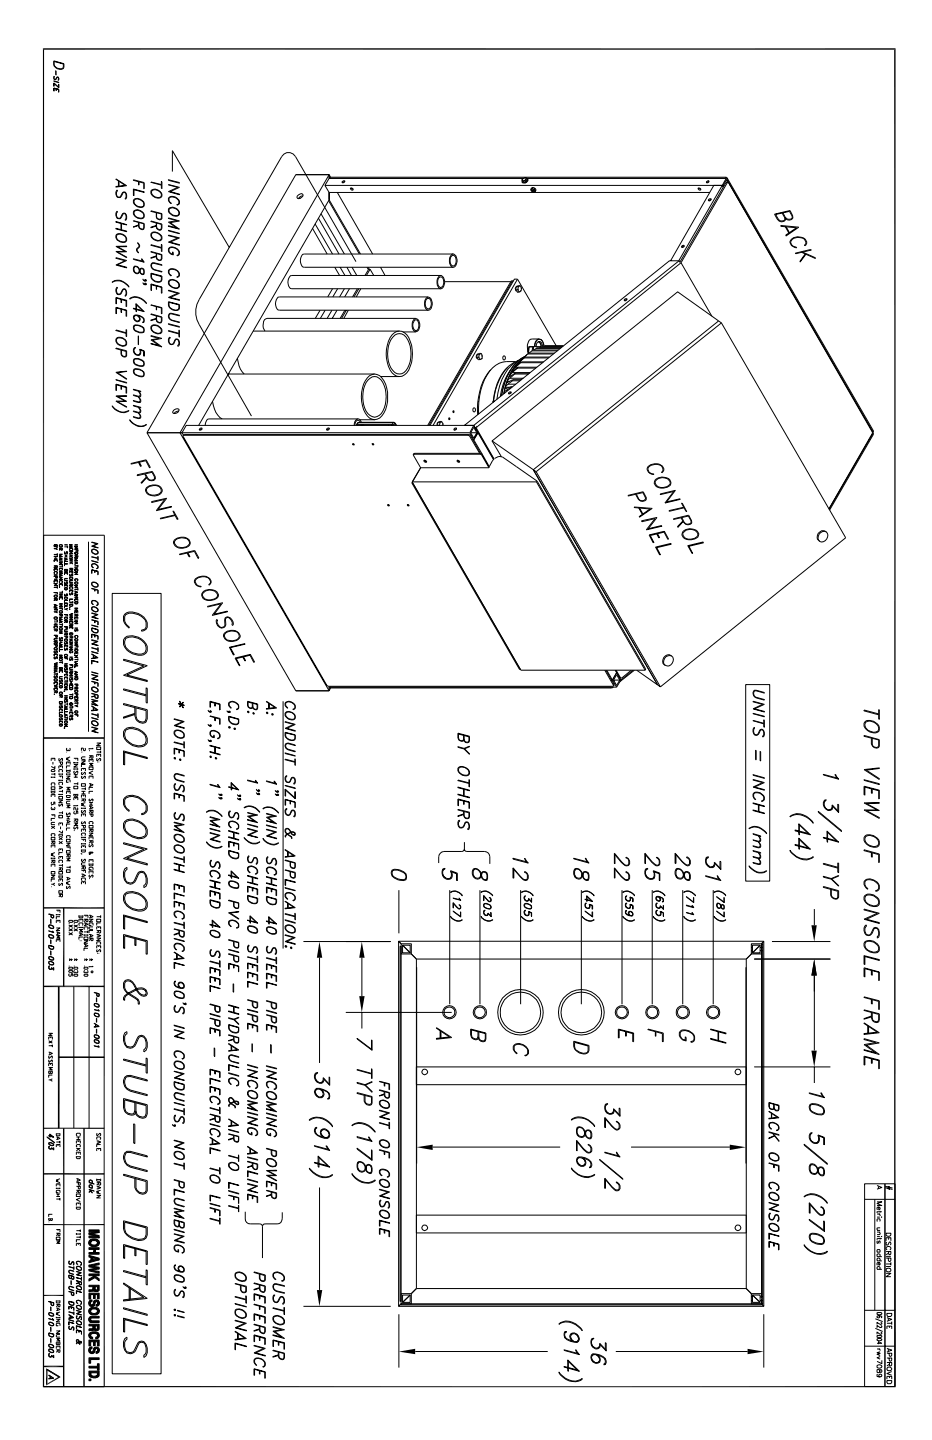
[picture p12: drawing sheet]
<svg xmlns="http://www.w3.org/2000/svg" width="279mm" height="432mm" viewBox="0 0 279 432" stroke-linecap="round" stroke-linejoin="round" font-family="sans-serif">
<g fill="none" stroke="#000" stroke-width=".3">
<path d="M16.1 18.3l3.1 .8v1a1.43 1.43 0 0 1-2.4 .3l-.6-.6zM16.2 18.4l2.8 .8v.8a.78 .78 0 0 1-1 .6 1.8 1.8 0 0 1-1.8-2.2zM16.1 24.3l1.5 .5zM16.1 24.9l1.5 1.4v-1v.9M16.1 26.4l1.5 .4v.9v-.9l-1.4-.3v.8zM16.2 22.9v.8l.3 .1 .6-.7h.3l.2 .4v.5l-.2 .1 .2-.3-.2-.6h-.3l-.6 .7-.2-.1zM16.2 24.9l-.1 1v-1l1.5 1.3M16.7 21.2l.1 1.3zM16.8 26.6l.1 .5v-.5M34.7 53.6l3.3 2.1-3.3 .4v-.2l2.8-.3zM34.9 57.2l.3-.3v.4a1.16 1.16 0 0 0 .5 1.9l.3-.1 .8-1.4 .4-.2a1.32 1.32 0 0 1 .3 2.2v-.2a1.15 1.15 0 0 0-.3-1.8h-.3l-.9 1.5a1.27 1.27 0 0 1-1.2-.6 1.27 1.27 0 0 1 .1-1.4zM35.5 54.2v1.8"/>
<path d="M35.7 54.3v1.5M40 56.7l3.2 .8v.2l-3-.8v1.7h-.2zM40 53.9l3.2 .8v1.9l-.1-1.7-3.1-.8zM40.2 59.8a2.15 2.15 0 0 1 3 1.2v.6a1.86 1.86 0 0 1-2.2 .4 1.86 1.86 0 0 1-1-1.9zM40.3 59.9a1.96 1.96 0 0 1 2.8 1.5l-.1 .5a1.78 1.78 0 0 1-2-.2 1.78 1.78 0 0 1-.7-1.8zM41.5 54.5v.9h.2v-.9M45.4 57a2.12 2.12 0 0 1 3.1 1.8 1.92 1.92 0 0 1-2.2 .4 1.92 1.92 0 0 1-1.1-1.9zM45.6 57.1a1.96 1.96 0 0 1 2.8 1.5l-.2 .5a1.78 1.78 0 0 1-1.9-.1 1.78 1.78 0 0 1-.7-1.9zM48.4 55.3l-3.2-.7 3.2 .9M48.4 54.4l.1 .1v2l-.1-.1zM50.5 53.9l3.3 .8v.2l-3.3-.8zM50.5 55.3l3.3 .9-2.8 1.3 2.8 .7v.2l-3.3-.9 2.8-1.3z"/>
<path d="M50.7 59.2a2.04 2.04 0 0 1 3.1 1.8l-.8 .5 .5-.3a1.55 1.55 0 0 0-1.7-2.1l-1 .1-.1 .3a1.69 1.69 0 0 0 .6 1.6 1.4 1.4 0 0 1-.6-1.9zM51.7 51.4v-6.2l17 28.9M89.4 58.5l1-.5 .5 .5a1.45 1.45 0 0 1-1.7 1l-.2-.3zM89.8 59.2l.2 .3M90.8 58.7l-.5 .1-.9 .8M97.4 55.6l1.3 2.1M97.4 55.6h119.1M98.7 59.9h.1M98.7 52.4l.4 .7M98.7 52.4l-44.7 77.4 44.7 77.3M98.7 52.4v1.1M98.7 57.7v2.2"/>
<path d="M98.7 52.4h-10l-44.6 77.4M98.7 59.9l9.4 16.3M98.7 53.5h58.2M98.7 53.5l-1.3 2.1M98.7 59.9l-39.1 67.7M98.7 57.7h114.1M99.1 53.1h118.5M99.1 53.1l-.3 .4M99.1 53.1l-.2 .4M101.1 57.7l10.6 18.5M102.6 54.5l.6-.3 .2 .1-.6 .5-.2-.1zM103.4 54.5h-.3l-.4 .3"/>
<path d="M105 56.4h.6l.3 .5h-.5zM105.2 56.4l.7 .3M156.5 54.1l.3 .2 .7-.2M156.5 54.1l.5 .6M156.6 53.7l.8-.4 .4 .3-1 .6-.3-.2zM156.8 54.3l.2 .4M157.5 54.1l.2 .3M157.7 54.4l-.7 .3M157.8 53.5l.4 .3a1.1 1.1 0 0 1-1.7 .7v-.3M157.9 53.6l-.4-.4-.8 .4-.2 .5M157.9 53.6l-.4 .5M157.9 53.5h59.8"/>
<path d="M157.9 53.6l.1 .2-.3 .6M157.9 54.6l-.5 .2M158.2 53.6l.1 .2a1.05 1.05 0 0 1-.7 1 1.05 1.05 0 0 1-1.1-.2M159.1 56.9l.4 .5 .6 .2 .4-.2M159.3 56.7h.5a.64 .64 0 0 1 .5 .8l-.8-.1-.3-.3zM159.5 56.5l.7 .4M159.5 56.5l-.4 .4M159.5 57l.6 .1v.2l-.2 .1zM159.7 56.2l-.2 .3M159.7 56.2l.7 .2M159.7 56.2l-.4 .2-.2 .5M160.2 56.9l.3 .5"/>
<path d="M160.4 56.4l-.2 .5M160.4 56.4l.3 .5-.2 .5M209.2 56.4h.6l.3 .5h-.5zM209.4 56.4l.7 .3M211.8 54.5l.6-.3 .1 .1-.2 .4-.3 .1zM212.4 59.9l.2-.2h.6l-.6 .6-.2-.1zM212.5 54.5h-.3l-.3 .3M213.2 59.8l-.4 .1-.3 .4M214 55.6l-13 22.6M216.5 55.6l-13 22.6M216.5 55.6l.3 .5M217.1 55.6h-.3l.1 .2"/>
<path d="M217.6 53.1l.4 .4M217.6 54.7h.4M217.6 53.1l-.1 .4M217.6 54.7l-13.8 23.9M217.7 53.5l1.3 2.1M217.7 53.5l-1.2 2.1M218 54.7h.4l43.2 75.1-13.1 22.7M218 53.5l-.1 .2 43.8 75.8 .1-.3M218 53.5l43.8 75.7M218 54.7l-13.8 24.1M218.1 54.7l-.4-.7-.9 1.6M218.2 54.7h-.6"/>
<path d="M219 55.6l42.8 74.2-1.2 2.1M219 55.6l-.1 .2M34.7 66.4l3.3 1-3.3-.8zM34.7 68.5l3.3 .8v.2l-3.3-.9zM34.7 73.9l3.3-.1v.2h-2.8l2.8 1.5-2.8 .1 2.8 1.7-3.3-1.9h2.8zM34.7 77.3l3.3 .8-2.8 1.3 2.8 .7v.2l-3.3-.8 2.8-1.3-2.8-.8zM34.9 70.3a2.03 2.03 0 0 1 3.1 1.8 1.89 1.89 0 0 1-3.3-.8zM34.9 63.6l.3-.3-.3 .7 .2 1.2 .6 .3 .3-.1 .8-1.3 .4-.2a1.32 1.32 0 0 1 .3 2.2v-.3a1.15 1.15 0 0 0-.3-1.7h-.3l-.9 1.5a1.27 1.27 0 0 1-1.2-.7 1.27 1.27 0 0 1 .1-1.3zM35.1 70.4a1.95 1.95 0 0 1 2.7 1.2l-.1 .8a1.75 1.75 0 0 1-2-.1 1.75 1.75 0 0 1-.6-1.9zM36.3 67v1.9M36.4 67v1.9M40 77.6l3 .8-.6-.8 .8 1-3.2-.8z"/>
<path d="M40.2 63.2a1.97 1.97 0 0 1 2.1 .1 1.97 1.97 0 0 1 .8 1.9 2.04 2.04 0 0 1-3.1-1.6zM40.3 63.3a1.96 1.96 0 0 1 2.8 1.5l-.1 .4a1.75 1.75 0 0 1-2 0 1.75 1.75 0 0 1-.7-1.9zM40.3 80a1.3 1.3 0 0 1 1.6 1.5l.5 .8h.7a1.63 1.63 0 0 0-.3-1.8 .66 .66 0 0 0-.9 .4l-.5 .9a.94 .94 0 0 1-1.2-.7zM40.5 79.9l-.3 .3M41.3 72.8l.2 .2a.84 .84 0 0 1 .2 1.2l-.6 .6 .4 1-.6-.7v-.4l.6-.6a.97 .97 0 0 0-.2-1.3zM41.5 66.7v1.1a1.06 1.06 0 0 0 1.6 .8l.1-1.6-3.2-.8 3.1 .9-.1 1.5a1.02 1.02 0 0 1-1.3-.7v-1.1M41.5 67.4l-1.5 .7 1.5-.5M45.4 69.9a2.12 2.12 0 0 1 3.1 1.8 1.92 1.92 0 0 1-2.2 .4 1.92 1.92 0 0 1-1.1-1.9zM45.4 79l.8-.2 2.3 .6v.2l-2.7-.6a1.12 1.12 0 0 0 .4 1.8l2.3 .6v.2l-2.3-.7a1.35 1.35 0 0 1-.8-1.9zM45.6 69.9a1.96 1.96 0 0 1 2.8 1.5l-.2 .5a1.75 1.75 0 0 1-2-.1 1.75 1.75 0 0 1-.6-1.9zM46.9 63.8v1.2a.97 .97 0 0 0 .6 .8 .97 .97 0 0 0 1-.3v-1.4l-3.3-.9v.2l3.2 .7v1.3a.79 .79 0 0 1-.9 .3 .79 .79 0 0 1-.6-.6v-1.3M46.9 66.9v1.1a.98 .98 0 0 0 1.5 .8l.1-1.6-3.3-.9v.1l3.2 .9-.2 1.5a1 1 0 0 1-1.3-.8v-1.1"/>
<path d="M46.9 67.6l-1.7 .5v.2l1.7-.5M46.9 76v1.1a.88 .88 0 0 0 .6 1 .88 .88 0 0 0 1-.6v-1.2l-3.3-.9v.2l3.2 .8-.2 1.5a1 1 0 0 1-1.3-.8v-1.1M46.9 76.8l-1.7 .5v.1l1.7-.5M48.4 74.2l-3.2-.8v.1l3.2 .9M48.4 73.3l.1 .1v2l-.1-.1zM50.5 65.3l3.3 1-2.8 .5 2.8 1.9-3.3-.8v-.2l2.5 .7-2.5-1.8 2.5-.4-2.5-.7zM50.5 69.1l3.3 1-3.3-.9zM50.5 70.5l3.3 .8-2.8 1.3 2.8 .8v.1l-3.3-.9 2.8-1.3-2.8-.6zM50.7 62.5a2.12 2.12 0 0 1 3.1 1.7 1.64 1.64 0 0 1-2.8-.1l-.5-.7zM50.7 74.4a2.12 2.12 0 0 1 3.1 1.8l-.8 .5 .5-.4a1.1 1.1 0 0 0-.2-1.4 2.23 2.23 0 0 0-2.5-.5 1.23 1.23 0 0 0 1 1.9v-.7l.1 .8a1.4 1.4 0 0 1-1.2-2zM50.8 62.5a1.75 1.75 0 0 1 2 .1 1.75 1.75 0 0 1 .7 1.9 1.96 1.96 0 0 1-2.8-1.5zM93.7 68.5l4.4 7.7"/>
<path d="M94.4 67.1l5.3 9.1M95.5 65.4l6.1 10.8M96.2 64.1l7 12.1M98.5 60.2l9.2 16M106.7 78.5l-18.1-31.5a2.36 2.36 0 0 0-4.2 0l-24.7 42.8a7.2 7.2 0 0 0 0 7.5l15.7 27.5M135.3 76.4l.4-.2a2.29 2.29 0 0 1 .6 3.8l-.3 .1a2 2 0 0 1-1.2-2.8zM135.5 76.7l.3-.2a1.93 1.93 0 0 1 0 3.3 1.96 1.96 0 0 1-.3-3.1zM135.8 76.2h-44.6a2.21 2.21 0 0 0-.9 3.1l.5 .8h.4h44.6M203.6 78.2l.2 .5M203.6 78.2h-2.9l-61.5 49.4h2.8M203.6 78.2l-61.6 49.4M204.2 78.8l9.2 16"/>
<path d="M204.2 78.8l-61.2 49.2M204.3 73.9l.3-.3h.5l-.3 .5h-.5zM205.2 73.8l-.5 .1-.3 .3M234.1 67.6l5.4 .5-3.8 2.6-.1-.2 3.2-2.2-4.7-.4zM234.7 63.8l.7 1.4a1.37 1.37 0 0 0 2.1 .1l-.1-.6-.7-1.3-4.2 .9 .8 1.4a1.28 1.28 0 0 0 2 .1l-.1-.6-.7-1.3M235.3 67.8l1.3 2.3M235.4 65.2v.8a1.44 1.44 0 0 1-2.4-.2l-.8-1.6 4.6-1.1 .8 1.6v.8a1.44 1.44 0 0 1-2.4-.3M235.7 68l1 1.8M237.1 71.9a3 3 0 0 1 4.7 .6v.5l-.6 .7v-.2l.4-.5a1.61 1.61 0 0 0-1.7-1.7 2.19 2.19 0 0 0-2.9 1.5 2.42 2.42 0 0 0 1.9 1.5 1.69 1.69 0 0 1-1.8-2.4zM238.5 75.9l4.5-1.1 .2 .2-4.7 1.1zM240.6 75.6l3.8 1.7 .1 .2-4.2-1.8M241.5 76l-1.7 2.4 .1 .1 1.7-2.2"/>
<path d="M33.6 84.6a3.6 3.6 0 0 1 5 1.5 3.7 3.7 0 0 0-5-1.4zM34.7 89.2l3.3 .9v1.8h-.2v-1.7l-2.9-.8v1.7h-.2zM34.7 92.2l3.3 .8v1.9l-.2-.1v-1.7l-2.9-.8v1.7h-.2zM34.9 86.3l.3-.2-.3 .7 .3 1.3h.8l.6-1a.66 .66 0 0 1 .9-.4 1.62 1.62 0 0 1 0 2.2l.3-.7-.3-1.4h-.6l-.6 1.3-.6 .3a1.3 1.3 0 0 1-.8-2.1zM36.3 89.8v.9h.1v-.9M36.3 92.7v.9l.1 .1v-.9M37.8 99.8l-3.1-.9v.2l3.1 .9M37.8 98.9h.2v2h-.2zM38.9 89.5a3.5 3.5 0 0 1 5 1.5 3.6 3.6 0 0 0-5-1.3zM40.2 97.6a3 3 0 0 1 2.9 .8 .99 .99 0 0 1-.5 1.4h-.7l-1.3-.5a1.23 1.23 0 0 1-.4-1.7zM40.2 95a2.09 2.09 0 0 1 2.9 .6M40.2 95.5a1.1 1.1 0 0 0 1.3 .7l.4-.3"/>
<path d="M40.2 97.8a2.58 2.58 0 0 1 2.9 .7M40.2 98.7a2.58 2.58 0 0 0 2.9 .8M40.2 81.2l.3 .6M40.3 97.7l-.1 .4 .1 .8M40.8 91.2l2 2-2.8-.8v.2l3.2 .8-2.4-2.3v2.3h.1v-2.1M40.8 94.5l-.5 .2a1.06 1.06 0 0 0 .5 1.5M41.1 94.6l.8 .8M41.3 94.6a1.06 1.06 0 0 1 .4 1.5l-.4 .2M41.5 94.7a.96 .96 0 0 1 0 1.7 1.12 1.12 0 0 1-1.3-.6 1.12 1.12 0 0 1 .3-1.3 3.1 3.1 0 0 1 2.6 1 .91 .91 0 0 1-.3 1.2l.3-.2M42.8 83.6l.4 .6h.7l-.3-.4-.2 .2 .2 .3-.6-.3M42.8 84.7l.4 .6h.7l-.3-.4-.2 .1 .2 .4-.6-.3M43 80.7l.1 .5-.1 1.1"/>
<path d="M43 95.4l.1 .5-.1 .8M43 98.4l.1 .5-.1 .7M43.1 80.9l-.7-.3-.4 .3a1.21 1.21 0 0 1-.9 1.2 1.23 1.23 0 0 1-1.1-1 1.23 1.23 0 0 1 .6-1.3 2.11 2.11 0 0 1 1.6 2.1l.9 .2M43.4 84l-.2 .2M43.4 85.1l-.2 .2M43.6 84l.1 .1zM43.6 85.1l.1 .1zM45.2 81.9l3.3 .9v1.1a1.49 1.49 0 0 1-2.5 .2l-.6-.6zM45.2 85.1l3.3 1v1.8h-.1v-1.7l-3-.8v1.7l-.2-.1zM45.2 91.4l3.3 .9v1.8l-.1-.1v-1.7zM45.4 97.8a2.04 2.04 0 0 1 3.1 1.7 1.92 1.92 0 0 1-2.2 .5 1.92 1.92 0 0 1-1.1-2zM45.4 82.1l3 .8v1a.82 .82 0 0 1-1.1 .6 1.85 1.85 0 0 1-1.9-2.4z"/>
<path d="M45.6 97.8a1.96 1.96 0 0 1 2.8 1.5l-.2 .4a1.75 1.75 0 0 1-2-.1 1.75 1.75 0 0 1-.6-1.8zM46.9 85.7v1.1v-1M46.9 91.9v1v-.9M46.9 94.7v1.1a.98 .98 0 0 0 1.5 .9l.1-1.7-3.3-.9v.2l3.2 .8-.2 1.6a1 1 0 0 1-1.3-.9v-1M46.9 95.5l-1.7 .5v.1l1.7-.5M50.5 87l3.3 .9-2.8 1.3 2.8 .7v.2l-3.3-.9 2.8-1.3-2.8-.7zM50.5 90.5l3.3 .8v1.1a1.49 1.49 0 0 1-2.5 .3 1.89 1.89 0 0 1-.8-2.2zM50.5 97.1l3.3 .8v.2l-3.3-.8zM50.7 84.1a2.12 2.12 0 0 1 3.1 1.8 1.51 1.51 0 0 1-2.5 .1 1.32 1.32 0 0 1-.6-1.9zM50.7 80.9a2.04 2.04 0 0 1 3.1 1.7l-.2 .3-.6 .3 .5-.3a1.68 1.68 0 0 0-.8-2 1.68 1.68 0 0 0-2 .3 1.69 1.69 0 0 0 .6 1.6 1.4 1.4 0 0 1-.6-1.9zM50.7 90.6l2.9 .8v.9a.93 .93 0 0 1-1.1 .7l-1.7-.9zM50.7 94.2l.7-.3 2.4 .6v.2l-2.8-.6a1.12 1.12 0 0 0 .4 1.9l2.4 .6v.1l-2.4-.6a1.27 1.27 0 0 1-.7-1.9z"/>
<path d="M50.8 84.2a1.75 1.75 0 0 1 2 .1 1.75 1.75 0 0 1 .7 1.9 1.96 1.96 0 0 1-2.8-1.6zM53.6 100l-3.1-.9v.2l3.1 .8M53.6 99h.2v2.1l-.2-.1zM75.9 99.3h43.9M96 93l-1.5 2.5M97.5 93l-1.5 2.5M99.5 93l-1.4 2.5M99.7 86.6l-1.5 2.4M100.4 80.1l1.4 2.5M101 93l-1.4 2.5M101.2 86.6l-1.4 2.4M102 80.1l1.4 2.5"/>
<path d="M103.2 86.6l-1.4 2.4M103.4 93l-1.4 2.5M103.8 93l-1.4 2.5M104 80.1l1.4 2.5M104.4 93l-1.3 2.5M104.8 86.6l-1.5 2.4M105.5 80.1l1.5 2.5M107.1 86.6l-1.4 2.4M107.6 86.6l-1.5 2.4M108.2 86.6l-1.4 2.4M110 80.1l.4 .7M110.4 80.1l.3 .6"/>
<path d="M110.9 80.7l-1.1 1.9M110.9 80.7h-.4l-1.1 1.9M110.9 80.7l1.1 1.9M114.1 80.1l1.3 2.5M120.8 99.5h3.9M124.2 95.7a.97 .97 0 0 1 1 0 .97 .97 0 0 1 .5 .9 2.34 2.34 0 0 1-.9 2.9 1.69 1.69 0 0 1-1.2-2.3zM124.3 96l.4-.1a1.6 1.6 0 0 1 .8 2.2l-.4 .9-.4 .1a1.96 1.96 0 0 1-.4-3.1zM124.7 95.5h-44.7a2.23 2.23 0 0 0-.8 3.4l.2 .4M127.9 89.3a.97 .97 0 0 1 1-.1 .97 .97 0 0 1 .5 .9 2.34 2.34 0 0 1-.8 2.9 1.69 1.69 0 0 1-1.3-2.3zM128 89.5h.4a1.85 1.85 0 0 1 0 3.2 1.96 1.96 0 0 1-.4-3.2zM128.4 89h-44.6a2.26 2.26 0 0 0-1 3.3l.5 .6 .5 .1h44.6M131.6 82.9l.3-.3a2.29 2.29 0 0 1 .7 3.8l-.3 .2a2 2 0 0 1-1.2-2.9z"/>
<path d="M131.8 83.1l.3-.1a1.85 1.85 0 0 1 0 3.2 1.96 1.96 0 0 1-.3-3.1zM132.1 82.6h-44.6a2.26 2.26 0 0 0-.9 3.2l.5 .7 .4 .1h44.6M133.3 84.5h19.8M153.6 84.2l.3 .2M153.6 84.2h-.3l-25.1 43.4M153.6 84.2l-25 43.4M154.6 86.8v.1M154.7 86.9h.4M154.7 86.1h.1M154.7 87.2h.1M155.1 83.7h-.9l-25.3 43.9M155.1 83.7l-25.3 43.9"/>
<path d="M155.1 83.7l11.6 20M155.3 86.6l-.2 .3 .3 .2M155.3 85.9h-.5l-.3 .6 .3 .8M155.3 86.2v.4M155.3 86.6l.1 .5M155.4 87.1l.1 .2M155.5 87.3l.1 .3 .2-.1M155.5 87.3l.3 .2M155.6 85.8l-.3 .1v.3M155.6 85.8l-.3 .4M155.7 85.7h.1a1.05 1.05 0 0 0-1.1 .6 1.05 1.05 0 0 0 .4 1.3h.5M155.7 85.7l-.1 .1"/>
<path d="M155.7 85.7l.4 .2M156 85.7l.2 .5M156.2 87v.3l-.4 .2M156.2 86.2l.1 .5M156.2 87l-.2 .4M156.3 86.7l-.1 .3M187.4 89.6h.6l-.6 .6-.3-.1zM188 89.8l-.4 .1-.3 .3M216.3 96.8l-55.6 44.6M34.7 111.6l3.3-.3-2.8 .4 2.8 2.1zM34.7 113.8l3.3 .9v.2zM34.7 115.2l3.3 .8v1.9h-.2v-1.7l-2.9-.8v1.7h-.2z"/>
<path d="M34.7 118.8l3.3-.1v.1h-2.8l2.8 1.6h-2.8l2.8 1.7-3.3-1.8h2.8zM35.1 101.5a1.78 1.78 0 0 1 1.9 .1 1.78 1.78 0 0 1 .7 1.8 1.75 1.75 0 0 1-2 0 1.75 1.75 0 0 1-.6-1.9zM35.2 101.2a2.17 2.17 0 0 1 2.8 2.1 1.95 1.95 0 0 1-2.1 .2 1.95 1.95 0 0 1-1.2-1.8zM36.3 105v1.1a.94 .94 0 0 0 .6 .9 .94 .94 0 0 0 1.1-.4v-1.4l-3.3-.8v.1l3.1 .9-.1 1.4a.92 .92 0 0 1-1.3-.6v-1.2M36.3 115.8v.9h.1v-.9M40 116.7l2.2 .6v.2l-2.2-.6zM40 118.4l1.9 .4 .1-.6-.5-.9 .7 .9v.6l-.2 .2h-.5l-1.5-.4zM40.2 107.7a2.58 2.58 0 0 1 2.9 .7 .99 .99 0 0 1-.5 1.5 2.73 2.73 0 0 1-2.6-1.5zM40.2 110.7a2.86 2.86 0 0 1 2.9 .9 1.03 1.03 0 0 1-.5 1.4l-2-.6a1.23 1.23 0 0 1-.4-1.7zM40.2 105.5a1.34 1.34 0 0 0 1.5 .9l.3-.4M40.2 107.8a2.58 2.58 0 0 1 2.9 .8M40.2 108.8a2.58 2.58 0 0 0 2.9 .7"/>
<path d="M40.2 110.9a2.86 2.86 0 0 1 2.9 .8M40.2 111.8a2.78 2.78 0 0 0 2.9 .9M40.3 107.7l-.1 .4 .1 .8M40.3 110.8l-.1 .4 .1 .9M40.5 104.4l-.3 .3M40.8 106.3a1.31 1.31 0 0 1-.2-2.1 1.28 1.28 0 0 0-.3 1.8 1.28 1.28 0 0 0 1.7 .3l.2-.4-.2-1 1.1 .5 .1 1.4v-1.6l-1.3-.5v.2a1.06 1.06 0 0 1-.5 1.6M41.4 100.7l.1 2.6zM43 108.4l.1 .5-.1 .7M43 111.5l.1 .5-.1 .7M45.2 100.6l3.3 .9-2.7 .5 2.7 2-3.3-.9 2.5 .5-2.5-1.7 2.5-.4-2.5-.7zM50.7 101.3l.3-.2-.2 .4a1.18 1.18 0 0 0 .6 1.8l.5-.3 .8-1.3a1.23 1.23 0 0 1 1.1 .7 1.23 1.23 0 0 1-.2 1.3l-.3 .2v-.3a1.17 1.17 0 0 0-.3-1.9 1.48 1.48 0 0 0-.9 1.4 1.07 1.07 0 0 1-1.4 0 1.07 1.07 0 0 1-.2-1.4zM68.4 112.2h43.9"/>
<path d="M71.2 107.4a7.8 7.8 0 0 0 2 4.8M110.1 113.3a2.81 2.81 0 0 1 2.8-1.1 2.81 2.81 0 0 1 2.2 2 9.7 9.7 0 0 1-1.3 11.2 2.95 2.95 0 0 1-4.3-1.6 10.1 10.1 0 0 1 .6-10.5zM110.4 113.9a2.5 2.5 0 0 1 2.4-1 2.5 2.5 0 0 1 2 1.8 9.4 9.4 0 0 1-.6 9.4 2.37 2.37 0 0 1-3.8 0 8.8 8.8 0 0 1 0-10.2zM114.1 112.9h5.7M117.5 100.4a2.88 2.88 0 0 1 5 .8 10.8 10.8 0 0 1-.5 10.6 2.88 2.88 0 0 1-5-.8 10.3 10.3 0 0 1 .5-10.6zM118.4 100.5a2.53 2.53 0 0 1 3.8 1.3 8.8 8.8 0 0 1-1.1 9.9 2.63 2.63 0 0 1-3.9-1.3 9 9 0 0 1 .6-9.3zM142.9 107.2h.6M142.9 107.1v.1M143 106.3l-.1 .2a.79 .79 0 0 0 .2 1.1M143 106.3h.1M143 107.5h.1M143.5 107.2l.3 .5"/>
<path d="M143.5 106.9v.3M143.5 106.9l.1 .5M143.6 106.2l-.6 .1M143.6 106.2v.3M143.6 106.5l-.1 .4M143.8 107.7l.1 .1M143.8 107.7h.3M143.9 106.1l-.3 .1M143.9 106.1l-.3 .4M144 106.1h.4M144 106.1h-.1M144.1 107.7l-.2 .1"/>
<path d="M144.2 106a.96 .96 0 0 0-1.2 .7 .96 .96 0 0 0 .9 1.1M144.3 107.7h-.2M144.4 106.1l.1 .4M144.5 106.5l.1 .8M144.5 106.5l.1 .5M144.6 107.3l-.3 .4M147.1 110.9a17.9 17.9 0 0 0-3.9 13.5M150.4 118.6a16.6 16.6 0 0 1 5.8-11.1l1.1-.6a12.1 12.1 0 0 0-6 7.7l-1 4.1M150.8 106.9l.2-.2 .4 .2 .1 .6-.3 .4-.4-.2zM151.5 116.1h1.2M151.8 117.1h.5M152.1 114.4v.3l1.7-.8-2.3 2.2 .1 .4h.2l1.4-.5"/>
<path d="M152.1 114.4h.7M152.3 110a15.7 15.7 0 0 0-4.4 10.4M152.3 115.2h2.3M152.7 117.6h.6a.61 .61 0 0 1-.9 .4zM152.7 112.7h.4M152.9 113.4l-.8 1M152.9 113.4h3.9M152.9 111.1a17.9 17.9 0 0 0-2.9 7.8M153.1 116.2h.2M153.2 116l-.1 .2-1.7 1.1-.2 .7M153.2 116h.5M153.3 117.7l-.7 .4"/>
<path d="M153.4 111.3l.1 .2 1.8-1.4-1.8 1.6M153.4 111.3h.3M153.5 111.7l-.8 1 .1 .3 1.7-1.1M153.5 111.7h5.5M153.6 114.2h2.3M153.8 113.8h2.5M154.3 112.2h4.1M154.3 110h.2M154.4 110.3l-1 1M154.4 110.3h.7M154.5 111.9l-1.6 1.5M154.5 108.4a8.1 8.1 0 0 0-9.3 5.4 23.1 23.1 0 0 0-1.7 10.4"/>
<path d="M154.5 111.9h4.3M155.1 110.4h5.5M155.2 108.8l2.1-1.7-2 1.8M155.2 108.8h.1M155.3 108.9l-1 1.1M155.3 108.2a14.2 14.2 0 0 0-6.3 11.6M155.3 108.9h.3M155.3 110.1h5.7M155.6 108a11.5 11.5 0 0 0-6.6 7.5l-.5 1.5-.6 3.4M156.1 108.8l.1-.3-1.9 1.5M156.1 108.8h6.6M156.1 108.8l-1.7 1.5"/>
<path d="M156.3 108.5h6.7M156.3 107.8h.1M156.7 107.6a15.8 15.8 0 0 0-5.7 10.5M157.1 107.3h7.3M157.3 107.1h7.4M158.1 106.2a17.1 17.1 0 0 0-7 11.9M158.1 105.1h.3M158.1 105.1l.3 .9M158.2 106.1l-3 2.7M158.2 106.1h7.7M158.5 104.4l-.4 .7M158.5 104l-.1 2"/>
<path d="M158.7 103.9l-.2 .1M158.7 103.9h1.1M159.5 105.2h7.6M159.7 104h-1.1l-.2 2M159.7 104l-.2 1M159.8 103.9h.2l-.1 1.1M159.8 103.9l-.1 .1M160 103.9h2.2M160.6 103.9l.5-1.2 .4-.3 .8 .3 .4 1.2M160.6 104.5h7.3M160.6 104.5l-.5 .5M160.7 103.6v.3"/>
<path d="M161.3 102.4a1.46 1.46 0 0 1 1 1.5M161.3 102.5a1.23 1.23 0 0 1 1 1.4M161.7 101.7a2.05 2.05 0 0 1 1.4 2.2 2.15 2.15 0 0 0-1.3-2.2 1.4 1.4 0 0 0-1.4 1.5l-.1 .7M161.7 101.7h-2.2a1.62 1.62 0 0 0-1.4 1.7l.1 1.6M161.7 101.7a1.88 1.88 0 0 0-1.5 2.2M162 104.1l-.3 .2M162 104.1h6.4M162.3 103.9l-.3 .2M162.3 103.9h6.4M163.3 103.8h5.6M163.3 103.8v.1M166.2 105.9h-7.7l-.3 .2"/>
<path d="M167.3 105h-7.6l-1.1 .9M168.2 104.3h-7.2l-.4 .2M168.9 103.7l-5.6 .1M33.6 121.7a3.7 3.7 0 0 0 5 1.4v.1a3.6 3.6 0 0 1-5-1.5zM38.9 125.9a3.7 3.7 0 0 0 5 1.3 2.99 2.99 0 0 1-4.2-.3zM39.2 139l4.6-1.1 1.3 2.3-.3 .1-1.1-2.2-4.4 1.1zM40 120.1l1.9 .3 .1-.5-.5-.9 .7 .9v.5l-.2 .3h-.5l-1.5-.4zM40 121.5l2.2 .6v.2l-2.2-.6zM40 123.2l1.9 .4 .1-.6-.5-.9 .5 .6 .2 .8-.2 .3h-.5l-1.5-.4zM40 124.9l1.9 .4 .1-.6-.5-.9 .5 .6 .2 .8-.2 .2-.5 .1-1.5-.4zM41.8 138.6l.6 1.2h-.3l-.6-1.1M44.1 129.8h96.7"/>
<path d="M44.1 129.8l44.6 77.3h10M52.2 122.9a1 1 0 0 1 1.5 0 1.19 1.19 0 0 1-1.9 .8zM53.6 123.2l-1.1 .4-.3 .4M55.1 130.5l-.2 .4 43.1 74.6 .5 .3M55.1 130.5h85.2M55.2 130.3l-.3 .3M55.2 130.3h85.3M55.2 130.3l-.1 .2M59.8 128.7l.3-.3h.5l-.3 .5h-.6zM60.6 128.6l-.7 .4M63.7 120.4a6.7 6.7 0 0 0 2.9 5.2M97.9 128.7l.3-.3h.6l-.3 .5h-.6z"/>
<path d="M98.8 128.6l-.7 .4M105.7 133.1h.3l.2 .3h-.3zM105.9 133.1h.2M107.1 127.2l-.1 .4M107.1 127.5v.1M107.1 127.2h10.5M107.1 127.4v.1M107.1 127.4h10.6M107.3 125.6h-44.6a1.59 1.59 0 0 0-1.2 2M107.6 127.4l.1 .2M107.9 127.4l.2 .2M107.9 125.9h4.4"/>
<path d="M108.1 126.6l-.8-.6a1.44 1.44 0 0 0-.9 1.6M108.2 127.4l.3 .2M108.3 126.6a.98 .98 0 0 0-.9-1 .98 .98 0 0 0-1 .9l-.2 1.1M108.4 127.4l.5 .1M108.8 127.4v.2M109.2 127.4l-.2 .2M111.5 133.1h.4l.1 .3h-.3zM111.8 133.1h.2M116.6 127.4l-.2 .2M117.2 127.4l.4 .2M117.5 127.4l.3 .2M117.6 127.2l.5 .3"/>
<path d="M117.7 127.4l.2 .1M117.9 126.7l.5 .3M117.9 126.7h-10.5l-.3 .5M117.9 126.7l-.3 .5M117.9 127.5l.1 .1M118.1 126.6h-10.5l-.7 .7M118.1 127.5v.1M118.1 126.6l.3 .2M118.1 126.6l-.2 .1M118.4 126.8l.5 .8M118.4 127l.3 .6M118.4 127l-.3 .5"/>
<path d="M118.4 126.8v.2M124.1 136.2l-.2 .3 2.2 3.8M124.2 135.9l-.1 .3h19.8M124.2 135.9h19.8M124.2 135.9l-.3 .4M127 138.1l.3-.1 .3 .1 .3 .5h-.5zM127.2 138l.7 .4-.4-.1zM131.2 126.7h.1M131.3 126.7l-.3 .9M131.8 126.6h-.5l-.1 1h.6v-.3M131.8 127.3l-.1 .3M131.9 127l-.1 .3"/>
<path d="M132 126.5l-.2 .1 .1 .4M132 126.5l-.1 .5M132.3 126.5l.4 .4M132.3 126.5h-.3M132.3 126.5l.2 .1M132.5 126.4h-.6l-.6 .3M132.7 126.9l.1 .7M132.7 126.9l.1 .5M134.6 125.4h.2l.1 .2-.2 .3zM135.8 123.2h.3l-.2 .6zM136.1 128.7l.2-.3h.6l-.3 .5h-.5zM136.9 128.6l-.7 .4"/>
<path d="M137.1 138l.7 .4-.4-.1zM137.2 138l.6 .3v.3h-.5l-.3-.3zM137.8 138.4h.1M140.3 130.5l.5 .4M140.5 130.3l.5 .2M140.5 130.3l-.2 .2M140.8 130.9l3 5M140.8 129.8l1.2 2.1M141 130.5l3 5.4M141 130.5l-.2 .4M141.1 129.8h1.8M141.1 129.8l.9-1.6 .9 1.6"/>
<path d="M141.1 129.8l.9 1.6 .9-1.6M141.8 131.9h.2M142 122.3h.3l.2 .4-.2 .8h-.3l-.2-.4zM142 127.6h-86.2l-1.2 2.2 .4 .6M142 127.6l1.3 2.2-1.3 2.1M142 131.9l2.6 4.3M142 127.6l-1.2 2.2M142.6 128.3l.3 .2M142.8 127.8l.2 .2M142.9 128.5l5.2 9.1-1.4 2.3M143 128l-.1 .5M143.3 120.4h.2"/>
<path d="M143.9 136.2l.5 .3M144 135.9l.6 .3M144 135.9l-.1 .3M144.4 136.5l2.2 3.8M144.6 136.2l-.2 .3M144.6 136.2l2.1 3.7M146.7 139.9l-.1 .4M147.5 132.2l2.8 4.8M147.9 120.4l-.1 .1M147.9 120.4l-.1 .3v-.2M147.9 120.4l.4-.1-.4 .1M147.9 120.4h.3"/>
<path d="M147.9 120.4h.1M148 137.7l-4.6-8 4.5 8.1M148.3 137.5l1-.5h1.4l10.3 7.2M194.3 139.9a3 3 0 0 1 4.7 .6v.5l-.6 .8-.1-.2 .4-.3a1.43 1.43 0 0 0-.7-1.8 3.2 3.2 0 0 0-3.7 .8v.6a1.72 1.72 0 0 0 1.7 1.2v.2a1.69 1.69 0 0 1-1.7-2.4zM260.5 131.8l.1 .1M260.6 127.6l-.1 .1M261.7 129.9l.1 .4M261.8 130.3l-.1-.3-13.2 22.7 12.1-20.8M261.8 130.3l-13.1 22.7M261.8 129.2l-.1 .4M43.6 142l.7 1.4a1.28 1.28 0 0 0 2 .2v-.7l-.7-1.3-4.4 1-.1-.2 4.6-1 .8 1.5 .1 .6a1.52 1.52 0 0 1-2.5 0l-.7-1.4M43.9 146.3a3 3 0 0 1 4.7 .6 2.17 2.17 0 0 1-2.9 1.7 1.69 1.69 0 0 1-1.8-2.3z"/>
<path d="M43.9 143.1l-1.6 1.6 .1 .2 1.6-1.7M44.3 146.2a2.57 2.57 0 0 1 4 .6l.1 .6a2.74 2.74 0 0 1-4.4 0l-.1-.7zM45.4 150.4l4.6-1-2.6 3.4 3.9-.9 .1 .1-4.5 1.1 2.5-3.4-3.9 1zM51.8 153.3l.2-.1 1.4 2.5-.3 .1zM52.4 154.4l-4.4 1 .1 .2 4.4-1M116.2 151.4h.3l.2 .3h-.3zM116.4 151.4h.2M122.1 151.4h.4l.1 .3h-.3zM122.4 151.4h.1M123.5 144.8l32.2 55.9h.4M123.5 144.8h.3M123.6 144.5l32.6 56.5h37.2"/>
<path d="M123.6 144.5h37.2M126.1 140.3l-2.5 4.2M126.1 140.3h20.5M126.1 140.3l-2.6 4.5M159.9 140.9l55.5-44.7zM160.7 141.4l-.8-.5 37.2 64.5-37.2-64.5-12.4-8.7 55.6-44.7 13.2 9.3 37.2 64.5-55.5 44.7M160.7 141.4l37.3 64.6M160.8 144.5l32.6 56.5M161 144.2l32.4 56.2 .2 .3-.2 .3M161 144.2l-.2 .3M190.1 152l5.4 .5-3.8 2.6-.1-.2 3.2-2.3-4.6-.4zM190.5 148.2l.9 1.5a1.42 1.42 0 0 0 2.3 0v-.5l-.9-1.7-4.6 1.1 .1 .1 4.4-1 .8 1.5v.5a1.25 1.25 0 0 1-2 0l-.7-1.5"/>
<path d="M191.4 152.1l1.2 2.3M191.7 152.3l1 1.8M192.3 156.2l4.7-1-2.7 3.3 3.9-.9 .2 .2-4.7 1.1 2.7-3.4-3.9 .9zM196.4 144a3.3 3.3 0 0 1 4.4-.2l.3 .8a1.28 1.28 0 0 1-1.1 1.5 2.84 2.84 0 0 1-3.9-1.2zM196.8 143.9a2.76 2.76 0 0 1 4.1 .5v.7a2.89 2.89 0 0 1-4.2 .3l-.3-1zM197.9 148.1l4.6-1.1-2.7 3.5 4-.9 .1 .1-4.6 1.1 2.7-3.4-4 .9zM204.2 155.2l.7 1.4a1.4 1.4 0 0 0 2.5 .1l-.1-.6-.9-1.6-4.5 1.1 .1 .2 4.4-1.1 .7 1.4 .1 .6a1.3 1.3 0 0 1-2.1-.1l-.7-1.4M204.3 150.9l.2-.1 1.4 2.6zM204.7 159.5a3.1 3.1 0 0 1 4.8 .6 2.31 2.31 0 0 1-3.1 1.8 1.69 1.69 0 0 1-1.7-2.4zM204.7 159.9a2.71 2.71 0 0 1 4.5 0v.7a2.89 2.89 0 0 1-4.2 .3zM204.7 156.3l-1.6 1.6 .1 .2 1.6-1.7M204.9 152.1l-4.4 1 .2 .2 4.3-1"/>
<path d="M247.7 159.5a1.7 1.7 0 0 0-2.4 .4 1.7 1.7 0 0 0 .4 2.4M13.1 160.5h18.2v60.8h-18.2zM16.2 166.8l1 .1zM16.2 167.4h1zM16.2 163.4h1v.3l-.2 .3-.3-.3-.2 .3zM16.2 169.6h1v.4l-.3 .2-.2-.5 .1 .4h.3v-.4zM16.2 172.3l1 .1zM16.2 172.8h1v.4l-.5 .1v-.5v.4l.4 .1v-.5zM16.2 174h1v.6l-.1-.5h-.8l-.1 .5zM16.2 175h1l-.8 .6h.8h-1l.8-.6zM16.2 177.7h1v.5l-.1-.5zM16.2 179.5h1v.3l-.3 .3-.2-.6 .1 .5h.3v-.5z"/>
<path d="M16.2 172.8h.1M16.2 173.7h1M16.2 175h.1M16.2 177.7h.1M16.3 178.6l.5-.2 .3 .2v.4l-.5 .1-.3-.1zM16.3 163.4v.5h.3l.1-.5 .1 .5h.3v-.5M16.3 167.9l-.1 .5v-.5h1v.5l-.1-.5M16.3 170.6l-.1 .5v-.5h1v.5l-.1-.5M16.4 171.4a.42 .42 0 0 1 .6 0 .42 .42 0 0 1 0 .6l.1-.4-.6-.2-.1 .6-.2-.2zM16.5 178.4h.5l.2 .5-.2 .2h-.5l-.3-.2zM16.7 166.9v.5zM16.7 167.9v.2z"/>
<path d="M16.7 170.6v.3zM16.7 174.1v.3zM16.7 177.7v.2zM16.7 164.5l.5 .3-1-.2 1-.5-.5 .5M16.7 169.9l-.5 .3 .5-.2M16.7 179.7l-.5 .4 .5-.3M17.1 166.3h-.9h.9M17.1 166l.1 .6zM17.1 176.1h-.9l.9 .1M17.1 175.8l.1 .6zM17.8 163.5a.49 .49 0 0 1 .8-.2 .49 .49 0 0 1 0 .8 .49 .49 0 0 1-.8-.2zM17.8 164.9l.4-.3z"/>
<path d="M17.8 169.8h.9zM17.8 170.4v.5zM17.8 175.9l.1 .2zM17.8 177.6h.9zM17.8 178.1l.9 .1zM17.8 178.7l.9 .1zM17.8 164.4h.9v.3l-.3 .3-.2-.6 .2 .5 .3-.1v-.4zM17.8 166.2h.9l-.8 .4 .8 .3h-.9h.7l-.7-.3 .7-.3zM17.8 167.2l.9 .4-.9 .3 .8-.3zM17.8 168.2l.9 .1zM17.8 168.6h.9l-.8 .6h.8h-.9l.8-.6zM17.8 170.4h.9v.5v-.5z"/>
<path d="M17.8 171.2h.9l-.8 .6h.8h-.9l.8-.6zM17.8 172.1l.9 .4-.9 .4 .8-.4zM17.8 173.1h.9l-.8 .6 .8 .1h-.9l.8-.6zM17.8 175.1h.9v.6v-.6h-.9v.6zM17.8 179.1h.9v.6v-.5h-.9v.5zM17.8 164.4h.1M17.8 168.6h.1M17.8 169.8h.1M17.8 171.2h.1M17.8 177.6h.1M17.9 163.5h.8v.4l-.7 .1zM17.9 174.1a.42 .42 0 0 1 .6 0 .42 .42 0 0 1 0 .6l.2-.4-.7-.2-.1 .6z"/>
<path d="M18 167.3v.6M18 172.3v.5M18.1 167.4v.4M18.1 172.3v.4M18.2 170.4v.3zM18.2 175.1v.3zM18.2 178.2v.5zM18.2 179.2v.3zM18.7 169.5v.6zM18.7 177.3v.6zM19.3 164h.9zM19.3 166.4h1z"/>
<path d="M19.3 167h1zM19.3 168.3l1 .1h-1v.4zM19.3 169l1 .1h-1v.5zM19.3 175.4v.5zM19.3 165.5l.1 .5 .4-.1 .2-.5 .3 .4-.2 .3 .1-.6h-.3l-.1 .3-.4 .3zM19.3 167.3l1 .4-1 .3 .8-.3zM19.3 171.7h1v.6l-.1-.5h-.9v.5zM19.3 173.6l1-.1h-.7l-.3 .3 .1 .2 .9 .1-.9-.1zM19.3 174.6l.1 .5 .4-.1 .1-.5 .4 .1v.3l-.2 .2 .1-.5-.2-.1-.2 .4-.4 .2zM19.3 175.4h1v.5l-.1-.5zM19.3 176.2h1v.4l-.6 .3-.4-.2zM19.3 176.3h.9l-.1 .5a.47 .47 0 0 1-.5 0 .47 .47 0 0 1-.3-.5z"/>
<path d="M19.3 178.2l.1-.1a.31 .31 0 0 0-.1 .4 .31 .31 0 0 0 .5 .1l.1-.5 .3 .1-.1 .5v-.6l-.4 .6-.4-.1zM19.3 163.4h1M19.3 164h.1M19.5 179h.5l.3 .5-.3 .2h-.5l-.2-.2zM19.5 167.4v.5M19.6 167.4v.5M19.8 171.2l.4 .1 .1-.6h-1l.1 .6 .4-.1M19.8 170.8v.4h-.5v-.4h.9l-.1 .5-.3-.1v-.4M19.8 171.8v.2v-.2M19.8 175.4v.3v-.3M19.8 166.4v.6M20.2 163.7l.1 .6z"/>
<path d="M20.9 164.6a.59 .59 0 0 1 .9 0 .52 .52 0 0 1-.4 .6 .52 .52 0 0 1-.5-.2zM20.9 165.4l.9 .1zM20.9 166l.9 .1zM20.9 169.1l.5-.4zM20.9 171.3h.9v.5v-.5zM20.9 171.3v.5zM20.9 173.2a.59 .59 0 0 1 .9 .1 .52 .52 0 0 1-.4 .5 .52 .52 0 0 1-.5-.2zM20.9 179.6l.9 .1h-.9v.5zM20.9 163.4h.9l-.9 .3 .9 .4h-.9h.6l-.6-.4 .6-.3zM20.9 166.3l.9 .4-.9 .4 .7-.4zM20.9 167.5l.9-.2-.9 .2 .9 .3-.9 .1 .9 .4-.9-.4 .7-.1zM20.9 174.2l.9-.2-.9 .1v.3v.2l.9 .1-.9-.1z"/>
<path d="M20.9 176.1l.6-.2 .3 .2v.4l-.3 .1 .3-.2-.1-.3-.6-.1-.2 .2 .2 .4h-.2zM20.9 176.9h.9v.5v-.4h-.9v.4zM20.9 177.9v.5l.4-.1 .2-.5 .3 .1v.4l-.2 .1 .2-.5-.3-.1-.2 .5-.4 .1zM20.9 163.4h.1M20.9 168.5h.9M20.9 164.6l.6-.1 .3 .3-.7 .3-.2-.3zM20.9 173.2l.6-.1 .3 .4-.7 .2-.2-.2zM20.9 172.1v.4a.47 .47 0 0 0 .6-.4l.3 .2-.2 .5 .2-.3-.2-.3-.7 .6zM21.1 166.4v.6M21.2 168.5l.6 .6-.5-.6M21.3 170.5l.1 .5h.3l.1-.6h-.9l.9 .1-.2 .5-.2-.1v-.4M21.3 170.7l-.4 .3 .4-.3"/>
<path d="M21.3 171.3v.4l.1-.4M21.3 175.1l.1 .6h.3l.1-.6h-.9h.9l-.2 .6-.2-.1v-.5M21.3 175.3l-.4 .4 .4-.3M21.3 177v.3l.1-.3M21.3 165.5v.5M21.4 165.5v.5M21.8 171.8h.1M21.8 177.4h.1M22.4 165.8l.3-.3 .6 .2-.2 .5-.6-.1a.43 .43 0 0 1 .4-.5 .43 .43 0 0 1 .4 .5 .52 .52 0 0 1-.5 .2 .52 .52 0 0 1-.4-.5zM22.4 166.6h.9zM22.4 174.7a.54 .54 0 0 1 .9 0v.4a.52 .52 0 0 1-.6 .1 .52 .52 0 0 1-.3-.5zM22.4 163.8h.9l-.7 .6h.7h-.9l.8-.6z"/>
<path d="M22.4 164.7h.9v.6v-.5zM22.4 167.4h.9l-.7 .5 .7 .3h-.9l.7-.1-.7-.2 .7-.4zM22.4 168.5l.9 .3-.9 .4 .8-.4zM22.4 170.2l.9 .1zM22.4 171.7h.9l-.7 .6h.7h-.9l.8-.6zM22.4 173.8l.6-.3 .3 .2v.3l-.2 .2 .2-.2-.2-.4-.6 .1 .1 .5zM22.4 175.6h.9l-.7 .5 .7 .1h-.9l.8-.6zM22.4 177.2l.9 .4-.9 .3 .8-.3zM22.4 178.2l.9 .1zM22.4 178.6h.9l-.7 .6h.7h-.9l.8-.6zM22.4 179.6h.9h-.8v.5zM22.4 163.4h.9"/>
<path d="M22.4 163.8h.1M22.4 166.6h.1M22.4 171.7h.1M22.4 175.6h.1M22.4 178.6h.1M22.5 170.7h.6l.2 .2a.44 .44 0 0 1-.5 .5 .44 .44 0 0 1-.3-.7 .47 .47 0 0 1 .5-.1 .47 .47 0 0 1 .3 .4l-.2 .2h-.5zM22.5 174.6h.6l.2 .3-.2 .2h-.5zM22.6 168.5v.6M22.6 177.3v.6M22.8 164.8v.3l.1-.3M22.8 166.6l.1 .5h.4v-.5l-.1 .5h-.3v-.5M22.8 166.8l-.4 .4 .4-.3"/>
<path d="M22.8 179.6v.3l.1-.3M23.3 179.6v.5zM23.3 169.6h-.9l.9 .1M23.3 176.7h-.9l.9 .1M23.3 165.3h.1M23.3 169.4v.6M23.3 176.4v.6M26.5 162.4v57M27.5 162.5l1.9 .5-1.7 .8 1.7 .5-1.9-.5 1.6-.7zM27.5 168.1l1.9 .6zM27.5 170.8l1.9 .5v1l-.1-1-1.8-.4v1zM27.5 176.4l1.9 .5v1.1l-.1-1z"/>
<path d="M27.5 164.8a1.23 1.23 0 0 1 1.8 1.2 1.18 1.18 0 0 1-1.2 0 1.18 1.18 0 0 1-.6-1.2zM27.5 174.7a1.18 1.18 0 0 1 1.3 0 1.18 1.18 0 0 1 .5 1.2 1.17 1.17 0 0 1-1.2 0 1.17 1.17 0 0 1-.6-1.2zM27.5 169.2a1.18 1.18 0 0 1 1.3 0 1.18 1.18 0 0 1 .5 1.2l-.4 .2 .3-.3a1.03 1.03 0 0 0-.5-1 1.03 1.03 0 0 0-1.2 .1l.5 .9-.5-.6zM27.6 164.9a1.1 1.1 0 0 1 1.6 1.1 1.1 1.1 0 0 1-1.6-1.1zM27.6 174.7a1.11 1.11 0 0 1 1.2 .1 1.11 1.11 0 0 1 .4 1.1 1.11 1.11 0 0 1-1.1-.1 1.11 1.11 0 0 1-.5-1.1zM28.4 171.2v.5l.1-.5M28.4 176.8v.5l.1-.5M29.3 167.4l-1.8-.5 1.8 .5M29.3 166.8l.1 1.2zM33.6 177.9h14.7v234.1h-14.7zM52.3 161.9a3.4 3.4 0 0 1 4.4 0l.3 .7a1.39 1.39 0 0 1-1.1 1.5 2.6 2.6 0 0 1-3.9-1.7zM52.7 161.9a3 3 0 0 1 3.8 .1l.3 1a2.73 2.73 0 0 1-4.2 .4l-.3-1z"/>
<path d="M53.8 166.2l4.6-1.1 1.2 2.3h-.2l-1.1-2.1-4.4 1zM56.3 165.7l.6 1.2h-.2l-.6-1.1M58.5 173.6a3 3 0 0 1 4.8 .6v.5l-.6 .8-.1-.2 .5-.6a1.87 1.87 0 0 0-2.4-1.8l-1.1 .3-1.1 .8a1.61 1.61 0 0 0 1.7 1.8l.1 .2a1.69 1.69 0 0 1-1.8-2.4zM60.7 178.1a2.71 2.71 0 0 1 4.4 0l.1 .7a2.89 2.89 0 0 1-4.2 .3zM61 177.3a3.6 3.6 0 0 1 4.1 .2l.4 .8a2.31 2.31 0 0 1-3.1 1.8 1.61 1.61 0 0 1-1.7-.9 1.61 1.61 0 0 1 .3-1.9zM194.6 160.4l4.6-1.1 1.2 2.4h-.2l-1.1-2.1-4.2 1 1.1 2.1h-.2zM196.5 164.1l4.6-1.1 .1 .2-4.3 1 1.1 2.1h-.3zM196.9 160.1l.6 1.2 .2-.1-.6-1.1M206.2 163.6l4.6-1.1 .1 .3-4.4 1 1.1 2.1zM245.6 160.2a1.39 1.39 0 0 1 2-.8 1.39 1.39 0 0 1 .3 2.2 1.33 1.33 0 0 1-1.7 .9 1.33 1.33 0 0 1-.9-1.7zM16.2 186.2h.9zM16.2 186.8h1z"/>
<path d="M16.2 187.3l1 .1zM16.2 189.2l.5-.3zM16.2 192.9l.5-.2zM16.2 200h1zM16.2 181.2l1 .4-1 .3 .8-.3zM16.2 182.3h1l-.8 .5h.8h-1l.8-.5zM16.2 187.8h1v.6l-.1-.6h-.8l-.1 .6zM16.2 188.6h1l-.1 .6-.4-.1v-.4l.2 .5 .2-.1v-.4zM16.2 190.5h1l-.1 .6-.4-.1v-.4l.2 .5 .2-.1v-.4zM16.2 191.7l.3-.3h.7l-.9 .2v.3l.9 .1h-.8zM16.2 192.4h1v.4l-.3 .2-.2-.6 .1 .5h.3v-.5zM16.2 193.3h1l-.1 .6-.4-.1v-.5l.2 .6 .2-.1v-.5z"/>
<path d="M16.2 199l1-.2-.8 .2 .8 .2-.8 .2 .8 .3-1-.3 .8-.2zM16.2 181.2h.1M16.2 186.2h.1M16.2 182.3h.1M16.2 192.4h.1M16.3 185.1h.8v.5h-.8zM16.3 194.4l.5-.2 .3 .2v.3l-.5 .2-.3-.2zM16.3 195.2v.5h.3l.4-.6 .2 .4-.2 .3 .1-.6h-.2l-.5 .6zM16.3 196.1l-.1 .5v-.5h1v.5l-.1-.5M16.3 197v.5h.3l.4-.6 .2 .4-.2 .3 .1-.6h-.2l-.5 .6zM16.5 194.2h.5l.2 .4-.2 .3h-.5l-.3-.3zM16.5 181.3v.5"/>
<path d="M16.7 186.8v.5zM16.7 187.8v.3zM16.7 196.1v.3zM16.7 183.4l.5 .4-1-.3 1-.4-.5 .4M17.1 185.9l.1 .6zM17.8 183.3a.5 .5 0 0 1 .8-.2 .5 .5 0 0 1 0 .8 .5 .5 0 0 1-.8-.2zM17.8 184.7l.4-.2zM17.8 187.3h.9zM17.8 192.1l.9 .1zM17.8 192.7h.9zM17.8 193.9l.9 .1h-.9v.5zM17.8 194.8h.9h-.9v.5z"/>
<path d="M17.8 197.6a.54 .54 0 0 1 .6-.2 .54 .54 0 0 1 .3 .4l-.5 .4-.4-.3zM17.8 181.3h.9l-.8 .6 .8 .1h-.9l.8-.6zM17.8 182.3h.9v.6v-.5zM17.8 184.2h.9v.3l-.4 .2-.1-.5 .2 .5 .3-.1v-.4zM17.8 185h.9l-.8 .4 .8 .4h-.9l.7-.1-.7-.3 .7-.3zM17.8 186.1l.9 .3-.9 .4 .8-.4zM17.8 189.2h.9l-.8 .6 .8 .1h-.9l.8-.6zM17.8 191.2l.1 .5 .5-.6 .3 .2v.3l-.1 .1 .1-.5-.2-.1-.3 .6h-.3zM17.8 193l.9 .3-.9 .4 .8-.4zM17.8 196.5h.9l-.8 .6h.8h-.9l.8-.6zM17.8 184.2h.1M17.8 186.1h.1"/>
<path d="M17.8 181h.9M17.8 187.3h.1M17.8 187.8h.9M17.8 193h.1M17.8 196.5h.1M17.9 183.3h.8v.4l-.7 .1zM17.9 188.4l.6-.1 .2 .4-.7 .2zM17.9 197.6l.6-.1 .2 .4-.5 .2-.4-.3zM18 186.2v.5M18 193.1v.5M18.1 186.2v.5M18.1 193.1v.5"/>
<path d="M18.2 182.4v.3zM18.2 192.2v.5zM18.7 187v.6zM18.7 198.6h-.9l.9 .1M18.7 198.3v.6zM19.3 180.1h1h-1v.5zM19.3 181.7h1h-1v.6zM19.3 185.2l.7-.2 .3 .5-.3 .2h-.5zM19.3 191.7a.46 .46 0 0 1 .7-.1 .46 .46 0 0 1 .1 .6h-.7zM19.3 196.4l.7-.2 .3 .4-.3 .3h-.5zM19.3 180.8h1v.5l-.1-.4h-.9v.4zM19.3 182.7h.5l.5-.4-.5 .4z"/>
<path d="M19.3 184.3h1v.5l-.1-.5zM19.3 188.9h1h-.7l-.3 .2 .1 .3 .9 .1-.9-.1zM19.3 192.7l.1 .5 .4-.1 .1-.5 .4 .4-.2 .2 .1-.5-.2-.1-.2 .4-.4 .2zM19.3 193.5h1v.5l-.1-.4h-.9v.4zM19.3 197.2h1v.5l-.1-.5zM19.3 199.4h1l-.9 .6h.9h-1l.8-.6zM19.3 184.3h.1M19.3 186.1h.1M19.3 187.9h.1M19.3 197.2h.1M19.3 199h1M19.3 199.4h.1"/>
<path d="M19.4 191.7h.8v.5h-.7zM19.4 194.4v.6l.4-.1 .1-.5 .4 .1v.3l-.2 .2 .1-.6h-.2l-.2 .4-.4 .2zM19.8 180.9v.3v-.3M19.8 184.3v.2v-.2M19.8 186.1v.5l.3 .1 .2-.6h-1h.9v.5h-.4v-.5M19.8 186.3l-.5 .4 .5-.3M19.8 187.9v.5l.3 .1 .2-.6h-1h.9v.5h-.4v-.5M19.8 189.9v.5h.4l.1-.6h-1l.9 .1-.1 .5-.3-.1v-.4M19.8 190l-.5 .4 .5-.3M19.8 190.8v.3l.3 .2 .2-.6h-1l.9 .1v.4h-.4v-.4M19.8 193.6v.3v-.3M19.8 197.2v.4v-.4"/>
<path d="M19.8 182.7l.5 .3zM20.9 182.1v.2zM20.9 182.6v.2zM20.9 185.2l.9 .1zM20.9 185.8l.9 .1zM20.9 188h.9v.5v-.5zM20.9 188v.5zM20.9 190.8h.9zM20.9 191.3l.4-.2zM20.9 181.2h.9v.5h-.9zM20.9 181.2h.9v.3l-.7 .2zM20.9 184.3l.9-.4-.9 .4 .9 .2-.9 .2 .9 .3-.9-.3 .7-.2z"/>
<path d="M20.9 186.2h.9v.6v-.5h-.9v.5zM20.9 189.8h.9v.5l-.9 .1zM20.9 189.9h.9v.2l-.7 .3zM20.9 191.6l.9 .3-.9 .4 .7-.4zM20.9 192.8l.9-.3-.9 .3 .9 .2-.9 .2 .9 .3-.9-.3 .7-.2zM20.9 194.2h.9l-.9 .6h.9h-.9l.7-.6zM20.9 195.3l.6-.2 .3 .2-.2 .4a.43 .43 0 0 0-.1-.5 .43 .43 0 0 0-.6 0v.5l.4-.2v.3l-.4-.2zM20.9 197.5v-.1a.31 .31 0 0 0 0 .4 .31 .31 0 0 0 .4 .1l.2-.5 .3 .1-.2 .5 .1-.5h-.2l-.3 .5-.3-.1zM20.9 199.3h.9v.6v-.5zM20.9 190.8h.1M20.9 193.8h.9M20.9 194.2h.1"/>
<path d="M20.9 197.1h.9M21.1 191.7v.5M21.3 186.3v.3l.1-.3M21.3 187.2l.1 .5h.3l.1-.6h-.9l.9 .1-.2 .5-.2-.1v-.4M21.3 187.3l-.4 .4 .4-.3M21.3 188v.4l.1-.4M21.3 190.8l.1 .5h.3l.1-.5-.2 .5-.2-.1v-.4M21.3 199.4v.2l.1-.2M21.3 185.3v.5M21.4 185.3v.5M21.8 180.6h-.9h.9M21.8 180.3v.6"/>
<path d="M21.8 186.8h.1M21.8 188.5h.1M21.8 199.9h.1M22.4 182.3l.9 .1zM22.4 182.9l.9 .1zM22.4 197.7h.9zM22.4 199.6l.9 .1h-.8l-.1 .5zM22.4 180.5h.9h-.8v.4a.48 .48 0 0 0 .6 .1 .48 .48 0 0 0 .2-.5l-.2 .6h-.5zM22.4 183.4h.9h-.8v.5zM22.4 185.1h.9h-.8v.5zM22.4 186.4h.9l-.7 .6h.7h-.9l.8-.6zM22.4 192.5h.9l-.7 .6 .7 .1h-.9l.8-.6z"/>
<path d="M22.4 193.5h.9v.5v-.4zM22.4 194.8h.9h-.8v.4l.6 .1 .2-.5v.4a.53 .53 0 0 1-.6 .2 .53 .53 0 0 1-.3-.6zM22.4 195.7h.9h-.8v.5zM22.4 196.6h.9l-.7 .6h.7h-.9l.8-.6zM22.4 198.6l.9 .4-.9 .4 .8-.4zM22.4 186h.9M22.4 186.4h.1M22.4 188.4h.9M22.4 194.4h.9M22.4 196.6h.1M22.4 197.7h.1M22.4 198.3h.9"/>
<path d="M22.5 191.7l.6-.1 .2 .3-.2 .3h-.5zM22.5 188.8l.1 .5 .4-.6h.2l.1 .5-.1-.5-.5 .6-.3-.2zM22.5 190.7l.1 .5-.2-.2 .2-.4h.5l.2 .5-.2 .1 .2-.4-.3-.2zM22.6 199.2v-.4v.5M22.8 183.4v.3l.1-.3M22.8 184.3l.2 .5 .3-.1v-.5h-.9l.9 .1-.1 .4h-.3v-.4M22.8 184.5l-.4 .3 .4-.3M22.8 185.1v.3l.1-.3M22.8 193.6v.3l.1-.3M22.8 195.7v.3l.1-.3M22.8 182.4v.5M22.9 182.4v.5"/>
<path d="M23.3 183.4v.5zM23.3 185.1v.5zM23.3 195.7v.5zM23.3 197.5v.5M23.3 180.1h.1M23.3 183.9h.1M23.3 185.6h.1M23.3 194h.1M23.3 196.2h.1M27.5 198l1.9 .6-1.9-.5v1zM27.5 183.8l1.9 .5-1.7 .7 1.7 .6-1.9-.6 1.6-.6zM27.5 185.8l1.9 .5v1.1l-.1-1z"/>
<path d="M27.5 187.4l1.9 .6zM27.5 188.3l1.9 .5v.6a1.14 1.14 0 0 1-1.4 .2 1.14 1.14 0 0 1-.5-1.3zM27.5 190.1l1.9 .5v1.1l-.1-1-1.8-.4v.9zM27.5 191.8l1.9 .5-1.7 .8 1.7 .5-1.9-.5 1.6-.7-1.6-.4zM27.5 195.4l1.9 .6zM27.5 196.1l1.9 1.1-1.9 .3 1.6-.3zM27.5 182.1a1.23 1.23 0 0 1 1.8 1.2 1.18 1.18 0 0 1-1.2-.1 1.18 1.18 0 0 1-.6-1.1zM27.5 188.4l1.8 .5v.5a1.06 1.06 0 0 1-1.3 .1 1.06 1.06 0 0 1-.5-1.1zM27.6 182.2a1.1 1.1 0 0 1 1.6 1.1 1.1 1.1 0 0 1-1.6-1.1zM27.7 180.1a1.25 1.25 0 0 1 1.6 1.3l-.4 .2 .3-.2a1.04 1.04 0 0 0-.4-1.1 1.04 1.04 0 0 0-1.3 .1l.1 .6 .4 .3-.5-.6zM28 196.3v1.1M28.1 196.5v.8"/>
<path d="M28.4 186.2l.1 .5v-.5M28.4 190.5v.6l.1-.6M29.3 194.7l-1.8-.5 1.8 .6M29.3 194.2l.1 1.2zM37 197.7l7.1 1.9-6.1 2.8 6.1 1.6v.4l-7.1-1.9 6.1-2.8-6.1-1.7zM37.4 191.3a4.4 4.4 0 0 1 5.7 .9 2.49 2.49 0 0 1 0 4.1 5.1 5.1 0 0 1-6.1-3v-1.4zM37.4 184.2a3.8 3.8 0 0 1 5 .3 3.2 3.2 0 0 1 1.4 4.2l-1.4 .6v-.4l1.1-.3a2.63 2.63 0 0 0-1.1-3.7 4.5 4.5 0 0 0-4.7-.6 2.63 2.63 0 0 0 1 3.7v.4a3.2 3.2 0 0 1-1.3-4.2zM37.7 191.4a4.4 4.4 0 0 1 6.1 2.7l-.3 1.6a4.4 4.4 0 0 1-6.1-2.7zM62.2 181.8l4.5-1.1-2.5 3.5 3.9-.9 .1 .1-4.6 1.1 2.6-3.4-3.9 .9zM65 185.7l.2 .4-.1 .2a2.15 2.15 0 0 0 1.2 1.9l1-.4v-1.8a.87 .87 0 0 1 1-1 1.97 1.97 0 0 1 1.4 2.6l-.2-.3a1.65 1.65 0 0 0-1.6-2.1 2.41 2.41 0 0 0-.2 2.2 1.2 1.2 0 0 1-1.9 .7 1.93 1.93 0 0 1-.8-2.4zM67.3 189.9a2.95 2.95 0 0 1 4.7 .7 2.59 2.59 0 0 1-4.2 1.3l-.8-1.1zM67.7 189.8a3 3 0 0 1 3.8 .2l.2 1a2.72 2.72 0 0 1-4.2 .3l-.2-.9z"/>
<path d="M68.8 194.1l4.6-1.1v.2l-4.4 1 1.2 2.1-.2 .1zM70.5 197.3l4.5-1.1 1.3 2.3-.2 .1-1.1-2.1-4.2 1 1.1 2.1h-.2zM72.8 197l.6 1.2 .2-.1-.6-1.1M199.7 196.9a1.35 1.35 0 0 1 1.9 0 1.35 1.35 0 0 1-.1 2 1.38 1.38 0 0 1-2 .6 1.38 1.38 0 0 1-.2-2.1zM201.4 196.7a1.7 1.7 0 0 0-2.4 .5 1.7 1.7 0 0 0 .4 2.3M16.2 200.5l1 .1zM16.2 207.7l.5-.2zM16.2 208.2h.2zM16.2 200.9l1 .3-1 .4 .8-.4zM16.2 204.5h1v.6l-.1-.5h-.8l-.1 .5zM16.2 205.7l1-.4-.8 .4 .8 .3zM16.2 206.3h1v.6l-.1-.5h-.8l-.1 .5z"/>
<path d="M16.2 207.1h1l-.1 .6h-.4v-.5l.2 .5h.2v-.5zM16.3 203.7h.8v.4h-.8zM16.3 208.2h.1M16.4 202.6l-.1 .6h.3l.4-.6 .2 .2-.1 .4-.1-.5-.6 .6-.2-.3zM16.5 201v.6M16.5 201.1v.4M16.7 200v.5zM16.7 204.6v.3zM16.7 206.4v.2zM17.1 202.1h-.9l.9 .1M17.1 201.8l.1 .6zM17.8 207.7a.44 .44 0 0 1 .5-.3 .44 .44 0 0 1 .3 .5 .44 .44 0 0 1-.4 .3l-.4-.1z"/>
<path d="M17.8 209.1l.4-.3zM17.8 213.6l.9 .1h-.9v.5zM17.8 214.5l.7-.2 .2 .5-.2 .2h-.5zM17.8 216.3v.5zM17.8 200.2l.2 .5 .2-.2v-.3v.3l.4 .2 .1-.5h-.9h.9v.3l-.1 .3-.4-.3-.2 .3zM17.8 201.1h.9v.5v-.5h-.9v.5zM17.8 203l.9-.1h-.6l-.3 .3 .3 .3h.6h-.8zM17.8 203.9l.1 .5 .5-.6 .3 .5-.1 .1 .1-.5-.2-.1-.3 .6h-.3zM17.8 204.8h.9v.5v-.4h-.9v.4zM17.8 205.6h.9a.56 .56 0 0 1-.2 .6 .56 .56 0 0 1-.6 0zM17.8 205.7h.9v.4l-.7 .1zM17.8 208.5h.9v.6l-.5-.1v-.4l.2 .5 .3-.1v-.4z"/>
<path d="M17.8 210.4h.9a.56 .56 0 0 1-.2 .5 .56 .56 0 0 1-.6 .1zM17.8 210.4h.9v.5l-.7 .1zM17.8 211.8l.1 .5 .5-.6 .3 .2v.2l-.1 .2 .1-.5-.2-.1-.3 .5-.3 .1zM17.8 212.8l.5-.2 .4 .5-.2 .1 .2-.4-.5-.1-.4 .2 .1 .3zM17.8 215.4l.1 .5h.3l.2-.5 .3 .3-.1 .3 .1-.6h-.2l-.6 .6zM17.8 216.3h.9v.5v-.5zM17.8 217.1l.1 .5h.7l.1-.5h-.9h.9v.4l-.2 .2h-.5zM17.8 211.4h.9M17.9 207.7h.8v.4l-.7 .1zM17.9 214.5l.4-.2 .4 .2v.4l-.5 .1-.4-.2zM18.2 201.1v.3zM18.2 204.9v.2z"/>
<path d="M18.2 216.3v.2zM19.2 207.1l.2 .2v-.2l-.2 .1M19.2 218.2l.1 .1M19.2 218.3h.1M19.3 202.2v.5zM19.3 205.3a.46 .46 0 0 1 .7-.1 .46 .46 0 0 1 .1 .6h-.7zM19.4 207.2h.1M19.3 211.1h.9zM19.3 212.6l1 .1h-1v.5zM19.3 213.4h1h-1v.5zM19.3 216.4l.7-.2 .3 .4-.3 .3h-.5zM19.4 218.2h.1"/>
<path d="M19.3 200.5l.1 .5 .4-.1 .1-.5 .4 .1v.3l-.2 .2 .1-.5-.2-.1-.2 .4-.4 .2zM19.3 202.2h1v.5l-.1-.5zM19.3 203.2a.46 .46 0 0 1 .7-.2 .46 .46 0 0 1 .1 .7l.1-.5-.7-.1-.2 .2 .2 .4zM19.3 204.8l1 .1zM19.3 206.2h1l-.9 .6h.9h-1l.8-.6zM19.3 208.6l1 .1zM19.3 209h1l-.9 .6 .9 .1h-1l.8-.6zM19.3 211.6l1 .4-1 .3 .8-.3zM19.3 214.1l1 .3-1 .4 .8-.4zM19.3 215.8l1 .1zM19.3 217.2h1l-.9 .6h.9h-1l.8-.6zM19.3 211.6h.1"/>
<path d="M19.3 214.1h.1M19.3 201.3h.1M19.3 206.2h.1M19.3 207.2v.1M19.3 211.1h.1M19.3 217.2h.1M19.4 205.3h.8v.4l-.7 .1zM19.4 209.9l-.1 .5a.47 .47 0 0 0 .7-.5l.3 .3-.2 .4v-.6l-.5 .6-.3-.1zM19.5 211.7v.5M19.5 214.2v.5M19.6 211.7v.5M19.6 214.2v.5"/>
<path d="M19.8 201.3v.4l.3 .2 .2-.6h-1h.9v.5h-.4v-.5M19.8 202.2v.3v-.3M20.2 204.2h-.9l.9 .1M20.2 203.9l.1 .6zM20.2 210.9l.1 .6zM20.2 215.2h-.9l.9 .1M20.2 214.9l.1 .6zM20.9 201.1h.9zM20.9 204.4h.9zM20.9 204.9h.9zM20.9 209l.2-.2 .7 .2a.43 .43 0 0 1-.4 .5 .43 .43 0 0 1-.5-.5l.6-.2 .3 .5-.7 .2-.2-.2zM20.9 211l.2-.2 .7 .2a.43 .43 0 0 1-.4 .5 .43 .43 0 0 1-.5-.5l.6-.2 .3 .5-.7 .2-.2-.2z"/>
<path d="M20.9 212.6h.9zM20.9 213.2h.9zM20.9 213.6h.9v.5v-.5zM20.9 213.6v.5zM20.9 214.4h.9zM20.9 202h.9l-.9 .6 .9 .1h-.9l.7-.6zM20.9 203l.9 .1zM20.9 205.3h.9v.6v-.5h-.9v.5zM20.9 206.2h.9v.4l-.7 .2-.2-.2v-.4a.48 .48 0 0 0 .4 .6 .48 .48 0 0 0 .5-.6zM20.9 215.4v-.1a.31 .31 0 0 0 0 .4 .31 .31 0 0 0 .4 .1l.2-.5 .3 .1-.2 .5 .1-.5h-.2l-.3 .5-.3-.1zM20.9 201.1h.1M20.9 214.4h.1"/>
<path d="M20.9 200.2v.4l.9 .2-.9-.2v-.4l.9-.1zM20.9 203.4v.5l.4-.1 .2-.4 .3 .1v.4l-.2 .1 .2-.4-.3-.2-.6 .6zM21.3 201.1l.1 .5h.4v-.5l-.1 .5h-.3v-.5M21.3 201.4l-.4 .3 .4-.2M21.3 205.4v.2l.1-.2M21.3 213.6v.2l.1-.2M21.3 214.4l.1 .5h.4v-.5l-.1 .5h-.3v-.5M21.3 214.7l-.4 .3 .4-.2M21.3 204.4v.5M21.3 212.6v.6M21.4 204.4v.5M21.4 212.6v.6"/>
<path d="M21.8 208.2h-.9l.9 .1M21.8 212h-.9l.9 .1M21.8 208v.6M21.8 211.7v.6M21.8 205.9h.1M21.8 214.1h.1M22.4 213.4l.2-.2h.5l.2 .5-.7 .1zM22.4 201.2l.9 .4-.9 .4 .8-.4zM22.4 202.2h.9l-.7 .6 .7 .1h-.9l.8-.6zM22.4 203.3h.9h-.8v.4l.2 .1h.5l.1-.5v.4l-.7 .1zM22.4 208.8h.9v.6v-.5h-.8l-.1 .5zM22.4 211.6h.5l.4-.3-.4 .3z"/>
<path d="M22.4 214.2h.9v.6v-.5zM22.5 207.1l.6-.1 .2 .3-.2 .3h-.5zM22.5 213.3l.5-.1 .3 .4-.6 .2-.2-.1zM22.6 207h.6l.1 .5a.46 .46 0 0 1-.6 .1 .46 .46 0 0 1-.1-.6zM22.6 201.3v.6M22.8 205.2l.1 .5h.3l.1-.6h-.9l.9 .1-.2 .5-.2-.1v-.4M22.8 206.1l.2 .5h.3v-.6h-.9l.9 .1-.1 .5h-.3v-.5M22.8 206.3l-.4 .3 .4-.2M22.8 208l.1 .5h.3l.1-.6h-.9l.9 .1-.2 .5-.2-.1v-.4M22.8 208.9v.3l.1-.3M22.8 209.8l.1 .5h.3l.1-.6h-.9l.9 .1-.2 .5-.2-.1v-.4M22.8 209.9l-.4 .4 .4-.3"/>
<path d="M22.8 214.3v.2l.1-.2M22.9 211.6l.4 .4zM23.3 210.8h-.9l.9 .1M23.3 210.5v.6M23.3 209.4h.1M23.3 214.8h.1M27.5 201.5l1.9 .6zM27.5 202.2l1.9 .5-1.7 .8 1.7 .5-1.9-.5 1.6-.7zM27.5 204.3l1.9 .5v1.1l-.1-1zM27.5 209.7l1.9 .5-1.7 .2 1.7 1.2-1.9-.5 1.4 .4-1.4-1.1 1.4-.2zM27.5 211.6l1.9 1.3-1.9 .3v-.2l1.6-.2zM27.5 215.2l1.9 .6z"/>
<path d="M27.5 218l1.9 .5-1.7 .8 1.7 .5-1.9-.5 1.6-.8zM27.5 216.3a1.17 1.17 0 0 1 1.3 0 1.17 1.17 0 0 1 .5 1.2 1.13 1.13 0 0 1-1.3 0 1.13 1.13 0 0 1-.5-1.2zM27.6 206.2a1.1 1.1 0 0 1 1.6 1.1 1.1 1.1 0 0 1-1.6-1.1zM27.6 216.3a1.11 1.11 0 0 1 1.2 .1 1.11 1.11 0 0 1 .4 1.1 1.11 1.11 0 0 1-1.1-.1 1.11 1.11 0 0 1-.5-1.1zM27.7 206a1.26 1.26 0 0 1 1.6 1.4 1.32 1.32 0 0 1-1.8-1.1zM28 212v1.1M28.1 212.1v.9M28.4 204.6v.5l.1-.5M28.4 208.2l.2 1.1 .6 .1 .2-1-1.9-.5 1.8 .5-.1 .9-.6-.1-.1-1M28.4 208.7l-.9 .3 .9-.2M29.3 214.5l-1.8-.5 1.8 .6M29.3 214l.1 1.2z"/>
<path d="M37.4 218.8a3.8 3.8 0 0 1 5 .4 3 3 0 0 1 1.4 4 4.2 4.2 0 0 1-5.8-.8 2.7 2.7 0 0 1-.6-3.6zM37.7 218.9a4.7 4.7 0 0 1 5.8 1.5l.3 1.1-.3 1.6a4.3 4.3 0 0 1-6.1-2.6zM40.4 212.1v2.5a2.21 2.21 0 0 0 3.4 1.9l.3-1v-2.7l-7.1-1.8v.3l6.8 1.8v2.3l-.3 1a1.95 1.95 0 0 1-2.7-1.7v-2.4M40.4 213.9l-3.4 1.1v.4l3.4-1.1M43.8 208.3l-6.8-1.7v.3l6.8 1.8M43.8 206.3l.3 .1v4.4l-.3-.1zM52.2 215.5l3 .9-2.6 1.2 2.6 .6v.2l-3-.8 2.6-1.2-2.6-.7zM52.4 219.2a1.86 1.86 0 0 1 2 0 1.86 1.86 0 0 1 .7 1.9 1.99 1.99 0 0 1-2.9-1.7zM52.5 219.3a1.85 1.85 0 0 1 2.6 1.3l-.1 .4a1.83 1.83 0 0 1-2.6-1.4zM54.2 211.1l-.7-.1v.1l.7 .2-.4 .6 .2 .1 .4-.6 .6 .8-.4-.8 .6 .2-.6-.4 .4-.6-.6 .6-.6-.9 .8 1.1M54.4 211.2v.2M54.6 211.2l-.4 .1"/>
<path d="M62.3 212.9a.72 .72 0 0 0 1.1 .6l-.3-.4-.2 .1 .2 .3-.6-.3M62.3 217.1a.74 .74 0 0 0 1.1 .5l-.2-.3-.3 .1 .2 .3-.6-.2M62.9 210.3l3.1 .8v1.8l-.2-.1v-1.6l-2.7-.7v1.6h-.2zM62.9 214.7l3.1 .7v1.8l-.2-.1v-1.5zM62.9 213.3l-.1 .2M62.9 217.6h-.1M63.1 213.2l.1 .2zM63.1 217.5l.1 .1zM63.4 219.1a2.12 2.12 0 0 1 2.6 1.8l-.8 .6 .4-.3a1.45 1.45 0 0 0-1.5-2l-.9 .1a1.17 1.17 0 0 0 .9 1.7v-.6l.1 .8a1.23 1.23 0 0 1-1.1-.8 1.23 1.23 0 0 1 .3-1.3zM64.4 210.9v.8h.1v-.8M64.4 215.2v.8l.1 .1v-.9M68 213.1a.74 .74 0 0 0 1 .5l-.1-.4-.4 .1 .2 .4-.6-.4"/>
<path d="M68.5 218l.4-.1 .1 .3-.3 .1zM68.5 214.8l3.1 .8v1a.88 .88 0 0 1-1.1 .7 2.07 2.07 0 0 1-2-2.5zM68.5 213.5l-.1 .1M68.7 213.4l.2 .2zM68.7 218l.2 .2zM68.7 210.6a1.83 1.83 0 0 1 2 0 1.83 1.83 0 0 1 .8 1.9l-.6 .3 .6-.6v-.6a1.87 1.87 0 0 0-2.6-.9l-.2 .8 .6 .9-.8-.9zM68.7 214.9l2.8 .8v.8a.78 .78 0 0 1-1 .6 1.8 1.8 0 0 1-1.8-2.2zM70.1 218.4l.4-.1 .1 .4h-.3zM70.3 218.4l.2 .2zM74.2 213.3h.3v.5zM74.4 213.4l.1 .2zM75.6 211.9a1.09 1.09 0 0 0 1.4 .9l.2-.5v-1.2l-3-.8v1.2a1.02 1.02 0 0 0 1.4 .8l.2-.4"/>
<path d="M75.6 210.9v1.3a.8 .8 0 0 1-1.2-.6v-1.1l2.7 .7-.1 1.5a.9 .9 0 0 1-1.2-.8v-1M75.8 213.8l.4 .1-.1 .3zM76 213.8l.1 .2zM79.9 213.7l.1-.2 .3 .4-.3 .1zM79.9 210.3l3 2-3 .4v-.2l2.6-.4zM80 213.7l.1 .1zM80.5 210.8v1.8M80.7 211v1.4M81.6 214l.3 .3-.3 .1zM81.6 214.1l.1 .2zM84.9 210.3v74.1M85.5 216.4l3 .8-2.5 1.2 2.5 .7v.2l-3-.9 2.6-1.2-2.6-.7z"/>
<path d="M85.5 219.6l3 .8v1a.88 .88 0 0 1-1.1 .6 2.05 2.05 0 0 1-1.9-2.4zM85.6 213.7a1.83 1.83 0 0 1 2 0 1.83 1.83 0 0 1 .8 1.8 1.91 1.91 0 0 1-2.9-1.6zM85.6 210.6a1.83 1.83 0 0 1 2 0 1.83 1.83 0 0 1 .8 1.9l-.6 .3 .6-.6v-.6a1.87 1.87 0 0 0-2.6-.9l-.2 .8 .6 .9-.7-.9zM85.6 219.8l2.8 .6v1a.78 .78 0 0 1-1 .6l-1.6-.9zM85.8 213.7a1.66 1.66 0 0 1 1.9 .1 1.66 1.66 0 0 1 .6 1.7 1.66 1.66 0 0 1-1.9-.1 1.66 1.66 0 0 1-.6-1.7zM98.5 205.8l.2 .2M98.7 206v1.1M98.7 206h86.2M98.8 206l.3 .3-.4 .8M98.9 206l.2 .3h84.2M181.3 201l2.6 4.5M181.6 201l2.5 4.3"/>
<path d="M181.9 201l1.7 2.9M183.2 206l.1 .3M183.3 203.9h.3M183.6 206l.1 .2M183.6 203.9l1.3 2.1M183.7 206.2l-.4 .1M183.8 206l-.1 .2M183.9 203.9h1.9l-.9 1.6zM183.9 205.5l-.1 .3h-85.3M183.9 203.9l1-1.6 .9 1.6M184.1 205.3l-.2 .4M184.1 205.3l-.2 .2"/>
<path d="M184.4 201l.5 .7M184.5 201l.4 .7M184.7 201l1.3 2.2M184.9 201.7l1.2 2.2M184.9 201.7l-1.3 2.2M185.7 203l.3 .2M185.8 203.1l.2 .2M186.1 203.9l-1.2 2.1M189.3 201l-2.8 2.3-.5-.1M189.8 201l-3.7 2.9M190.2 201l-4.4 3.4M190.9 201l7.1 5"/>
<path d="M223.6 205.3h7.1v58.9h-7.1zM225.8 210.3l3.3 .9-2.9 1.4 2.9 .7v.2l-3.3-.9 2.8-1.4-2.8-.8zM225.8 213.9l3.3 .9v.1zM226.2 207l2.9 .7v.1l-2.9-.7a1.43 1.43 0 0 0 0 1.7l2.9 1v.1l-2.4-.6a1.37 1.37 0 0 1-.5-2.3zM226.2 218.1v.3a1.25 1.25 0 0 0 .5 2l.5-.3 .7-1.3 .4-.1a1.38 1.38 0 0 1 .3 2.3v-.3a1.13 1.13 0 0 0-.3-1.9l-.4 .4a1.5 1.5 0 0 1-1.2 1.3 1.48 1.48 0 0 1-.5-2.4zM229 216.9l-3.2-.9 3.2 1.1M229 215.9l.1 .1v2.1l-.1-.1zM259.3 216.5a2.84 2.84 0 0 1 4.3 2.4 2.16 2.16 0 0 1-3.5 .2 1.95 1.95 0 0 1-.8-2.6zM259.5 216.5a2.73 2.73 0 0 1 3.9 2.2l-.2 .6a2.73 2.73 0 0 1-3.9-2.2zM263.4 214.1l-4.4-1.2v.3l4.4 1.1M263.4 212.8h.2v2.9l-.2-.1zM15.4 235.9h1.1v.8h-1.1z"/>
<path d="M15.4 228.1v-.7h1.1v.7M15.4 237l.1 .8h.8l.2-.8M15.4 239v-.8h1.1v.8M15.4 232.9v.3M15.4 232.1h1.1M15.4 233.1h1.1M15.4 237.3h1.1M15.5 230.8h.8l.2 .4-1 .2-.1-.2zM15.5 235.5l-.1-.2 .1-.6h.8l.2 .3-.2 .5M15.9 227.4v.3M15.9 228.5v.7M15.9 238.2v.4"/>
<path d="M16.5 229.7v.7l-1.1-.6M16.5 231.8v.7M16.5 232.9v.3M17.6 238.8h1.1v.8h-1.1zM17.6 228.5h1.1l-.1 .7-.4-.1v-.6M17.6 230.4v-.7h1.1v.7M17.6 232.7h1.1v.8M17.6 235.8l1.1 .3-1.1 .4M17.6 239.9h1.1l-1.1 .8h1.1M17.6 232v.3M17.6 233.8v.4M17.6 238.1v.3"/>
<path d="M17.6 232.1h1.1M17.6 237.3h1.1M17.6 234h1.1M17.6 238.2h1.1M17.8 227.4l-.2 .6 .2 .1 .8-.7 .1 .2-.1 .5M17.8 231.5l-.2-.1 .2-.6h.8l.1 .2-.1 .5M17.8 235.3l-.2-.1 .2-.6h.8l.1 .1-.1 .6M18 235.8v.7M18.2 229.7v.3M18.2 232.7v.4M18.7 232v.3M18.7 233.8v.4"/>
<path d="M18.7 236.9v.7M18.7 238.1v.3M19.9 229.2v-.7h1.1v.7M19.9 230.8l.2 .7h.8l.1-.7M19.9 232.7h1.1l-1.1 .8h1.1M19.9 236.1h1.1l-.7 .4 .7 .4h-1.1M19.9 238.1v-.8h1.1v.8M19.9 238.4l.2 .8h.8l.1-.8M19.9 225.5h.2M19.9 232.1h1.1M19.9 232v.3M19.9 239.6v.3"/>
<path d="M19.9 231h1.1M19.9 238.6h1.1M19.9 239.7h1.1M20.1 224.3l-.2 .6 .2 .2 .3-.2M20.4 234.4v.2h-.5v-.6l1-.2 .1 .8M20.4 228.5v.4M20.4 237.3v.3M20.9 224.3l.1 .6-.4 .2-.2-.3M21 227l-1.1 .4 .5 .2-.5 .1 1.1 .4M21 229.7h-1.1v.7M21 232v.3M21 239.6v.3"/>
<path d="M22.1 235.8h1.2v.7h-1.2zM22.1 227.4h1.2v.7M22.1 229.2h1.2l-1.2 .8h1.2M22.1 238.1v.5l.3 .2 .3-.2v-.4M22.1 239.9v-.7h1.2v.7M22.1 233.1h1.2M22.1 238.2h1.2M22.1 228.5v.4M22.1 230.4v.4M22.1 228.7h1.2M22.1 230.6h1.2M22.1 232.3h1.2"/>
<path d="M22.1 235h1.2M22.4 231.2l-.3 .2v.4l.3 .2 .7-.8 .2 .2-.2 .6M22.7 227.4v.3M22.7 232.3v.8M22.7 239.2v.4M23.3 238.1l-.2 .7-.4-.2M23.3 228.5v.4M23.3 230.4v.4M23.3 234.6v.7M24.4 235h1.2v.8h-1.2zM24.4 228.1h1.2l-1.2 .8h1.2M24.4 231.2v-.8h1.2v.8"/>
<path d="M24.4 239.2v-.8h1.2v.8M24.4 239.6h1.2l-.2 .7-.4-.2v-.5M24.4 225.5h.3M24.4 237.3h1.2M24.4 236.5h1.2M24.4 238.1h1.2M24.7 231.5l-.3 .6 .3 .2 .7-.8 .2 .3-.2 .5M24.7 232.7l-.3 .2 .3 .6 .7-.8 .2 .2-.2 .6M25 230.4v.4M25 237.3v.8M25 238.4v.4M25 239.7l-.6 .6"/>
<path d="M25.4 224.3l.2 .2-.2 .6-.4-.2-.2-.6h-.4v.8M25.6 227h-.9l-.3 .2v.4l.3 .1h.9M25.6 229.2h-1.2v.8M25.6 236.1v.8M26.7 230h1.2v.8h-1.2zM26.7 226.6h1.2v.6l-.4 .2-.2-.8M26.7 228.5v-.8h1.2v.8M26.7 228.9h1.2l-.8 .3 .8 .5h-1.2M26.7 233.5v-.8h1.2v.8M26.7 235l1.2 .3-1.2 .5M26.7 224.3v.5M26.7 225.1h.3"/>
<path d="M27 239.6l-.3 .1v.4l.3 .2 .6-.7 .3 .1v.4l-.3 .2M27.1 235v.8M27.3 226.8l-.6 .6M27.3 227.7v.4M27.3 232.7v.4M27.6 224.3l.3 .2h-1.2M27.9 231.2l-1.2 .6 1.2 .5M27.9 236.1h-1.2v.8M27.9 237.3h-1.2v.8M29 224h1.2v.8h-1.2zM29 222.8h1.2l-1.2 .8h1.2M29 227v-.8h1.2v.8"/>
<path d="M29 225.5h1.2M29.2 227.4l-.2 .2 .2 .5 .7-.7 .3 .2v.4l-.3 .1M29.2 228.5h.2M29.6 226.2v.4M29.6 228.5h.1M30.2 225.1v.8M37 225.2l7.1 1.9v.4l-6.7-1.9v3.7l-.4-.1zM37.4 239.2a4.2 4.2 0 0 1 5.7 .9 2.49 2.49 0 0 1 0 4l-.7 .2v-.3l1.1-.4a2.52 2.52 0 0 0-1.1-3.7 4.1 4.1 0 0 0-4.7-.6 2.52 2.52 0 0 0 1 3.7v.3a3 3 0 0 1-1.3-4.1zM52.2 227.2h.3v.4zM52.2 224.3l3 .9v1.7l-.1-1.6-2.7-.8v1.6h-.2zM52.2 237.8l3 .8v1.7l-.1-1.6-2.7-.7v1.6h-.2zM52.4 227.3l.1 .2z"/>
<path d="M52.4 232.2l.7-.2 2.1 .5v.2l-2.6-.6a1.03 1.03 0 0 0 .5 1.7l2.1 .6v.2l-2.1-.6a1.23 1.23 0 0 1-.7-1.8zM52.4 235.1l.2-.2-.2 .6 .1 1.1 .6 .3 .4-.2 .7-1.3h.4a1.29 1.29 0 0 1 .2 2.1l.2-.4a1.1 1.1 0 0 0-.4-1.6l-.5 .3a1.37 1.37 0 0 1-1 1.2 1.26 1.26 0 0 1-.7-1.9zM53.6 224.9v.9h.2v-.9M53.6 238.4v.8h.2v-.8M53.8 227.7l.3-.1 .1 .4zM54 227.7l.1 .2zM55.1 223.2l-2.9-.7v.1l2.9 .8M55.1 222.4l.1 1.9zM62.3 221.7a.72 .72 0 0 0 1.1 .6l-.2-.3h-.3l.2 .4-.6-.4M62.9 223.5l3.1 .9-3.1-.7zM62.9 225.4l3.1 .8v.2l-3.1-.9zM62.9 226.8l.3-.1 .2 .3-.2 .2z"/>
<path d="M62.9 235.2l2.7 .7-.4-.6h.2l.6 .9-3.1-.9zM62.9 222.2l-.1 .1M63.1 222l.1 .3zM63.1 226.9l.1 .1zM64.4 224v1.8M64.5 227.2l.5 .3-.4 .1zM64.5 224.1v1.7M64.6 227.3l.2 .2zM65.6 238a.74 .74 0 0 0 1 .5l-.2-.4-.3 .1 .1 .4-.6-.4M65.6 239a.74 .74 0 0 0 1 .5l-.2-.3h-.3l.1 .4-.6-.4M66.1 238.4l-.1 .1M66.1 239.4l-.1 .1"/>
<path d="M66.2 238.3l.2 .2zM66.2 239.3l.2 .2zM69.3 234.8l1.9 1.8-2.7-.6 3.1 .9-2.3-2.2v2.2h.2v-2.1M71.2 238.2l.4 .5 .5 .2 .1-.2-.1-.3-.4 .1 .2 .3-.6-.2M71.2 239.2l.4 .5 .5 .2 .1-.2-.1-.3-.4 .1 .2 .3-.6-.2M71.7 238.6l-.1 .1M71.7 239.7h-.1M71.9 238.6l.2 .1zM71.9 239.6l.2 .1zM74.2 233.9l2.8 .8-.3-.7 .5 .8-3-.7zM76.8 236.6a.72 .72 0 0 0 1 .6l-.3-.4v.5l-.5-.3M76.8 237.6a.72 .72 0 0 0 1 .6l-.3-.4v.5l-.5-.3"/>
<path d="M77.4 237l-.2 .2M77.4 238.1l-.2 .1M77.5 237l.2 .1zM77.5 238l.2 .1zM79.9 234.2l2.7 .7-.4-.7h.1l.6 1-3-.9zM82.5 237a.74 .74 0 0 0 1 .5l-.2-.4-.3 .1 .2 .3-.6-.3M82.5 238a.74 .74 0 0 0 1 .5l-.2-.4-.3 .1 .2 .4-.6-.4M83 237.4l-.1 .1M83 238.4l-.1 .1M83.2 237.3l.1 .2zM83.2 238.3l.1 .2zM85.5 225.8l3 .9-3-.8z"/>
<path d="M85.5 235.5l3 .8v.1zM85.5 236.8l3 2.7-.1-2.1v1.9M85.5 239.7l3 .8v1.7l-.1-1.6-2.8-.8v1.6h-.1zM85.6 223.1l.8-.3 2.1 .6v.2l-2.5-.6a.97 .97 0 0 0-.3 1 .97 .97 0 0 0 .7 .7l2.1 .6v.1l-2.1-.6a1.23 1.23 0 0 1-.8-1.7zM85.6 232.8l.4-.3-.2 .5a1.03 1.03 0 0 0 .6 1.6l.4-.2 .6-1.2 .4-.1a1.29 1.29 0 0 1 .3 2.1l.2-.5a1 1 0 0 0-.5-1.5l-.3 .1-.5 1.1a.86 .86 0 0 1-1.4-.2l-.1-.5zM85.6 236.8v1.9l-.1-.1v-2l3 2.7M88.4 228.4l-2.9-.8v.2l2.9 .8M88.4 227.6l.1 1.9zM137.3 236l3.4 1v.1l-3.4-.9zM137.3 238.1l3.4 1v.1l-3.4-.9zM137.3 239.6l3.4 .9v2l-.1-.1v-1.8l-3.2-.8v1.8l-.1-.1zM137.4 230.2a2.24 2.24 0 0 1 3.3 1.8 2.07 2.07 0 0 1-2.2 .4 2.07 2.07 0 0 1-1.2-2z"/>
<path d="M137.6 230.3a2 2 0 0 1 3 1.5l-.2 .5a2.09 2.09 0 0 1-3-1.6zM139 221.6a1.03 1.03 0 0 0 .5 1 1.03 1.03 0 0 0 1.1 0l.1-1.8-3.4-1v1.4a1.19 1.19 0 0 0 1.7 .9l.1-.5M139 220.4l-.2 1.6h-.8l-.4-.2-.2-1.7 3.2 .8-.2 1.6h-.8l-.3-.3-.2-1.7M139 236.6v2M139.1 224.4l1.6 1.8-1.6-1.6-1.8-.5v-.2l1.8 .5 1.6-.7-1.6 .9M139.1 236.6v2M140.6 234.7l-3.3-.8v.2l3.3 .8M140.6 233.8h.1v2.1h-.1zM225.8 232.3l3.3 .9v.2l-3.3-.9zM225.8 233.7l3.3 1-2.9 1.3 2.9 .8v.2l-3.3-1 2.8-1.3-2.8-.8zM226.2 237.6a2.31 2.31 0 0 1 2.9 2.1l-.8 .6 .7-.6a2.04 2.04 0 0 0-2.9-1.8 1.71 1.71 0 0 0 .4 1.9 1.34 1.34 0 0 1-.3-2.2zM226.5 225h.2v2.8h-.2z"/>
<path d="M227.9 225.4h.1v2.7h-.1zM246.8 232.2l4.2 1.1-.7-1h.3l.8 1.3-4.6-1.2zM247.5 240l-.4 .5M259 230.8l4.6-.5v.1l-3.9 .5 3.9 2.6v.2zM259 233.8l4.6 1.2v.3l-4.6-1.3zM259 235.8l4.6 1.2v2.6l-.2-.1v-2.4l-4.1-1.1v2.4l-.3-.1zM261.2 221.4v1.7a1.33 1.33 0 0 0 1 1.1 1.33 1.33 0 0 0 1.4-.5v-1.9l-4.6-1.3v.3l4.4 1.1v1.8l-.2 .3-.4 .2-1.1-.5-.2-2.3M261.2 236.5v1.3l.3 .1v-1.3M15.4 251.1h1.1v.8h-1.1zM15.4 244.3h1.1v.8M15.4 252.3h1.1l-.2 .7-.4-.1v-.6M15.4 254.1v-.7h1.1v.7"/>
<path d="M15.4 257.9h1.1l-.2 .8-.4-.2v-.6M15.4 259.9v-.8h1.1v.8M15.4 257.2v.4M15.4 241.6h.1M15.4 247.7l1.1 .8M15.4 257.4h1.1M15.5 240.5l-.1 .2 .1 .6 .6-.3v-.5h.4v.8M15.5 242l-.1 .2 .1 .6 .4-.3M15.5 250.8l-.1-.2 .1-.6h.8l.2 .2-.2 .6M15.9 244.3v.4M15.9 253.4v.4M15.9 259.1v.4"/>
<path d="M15.9 252.4l-.5 .6M15.9 258.1l-.5 .6M16.3 242l.2 .2-.2 .6-.4-.4M16.5 245.4h-1.1v.8M16.5 246.6l-1.1 .2 .1 .5h1M16.5 255.7l-1.1 .4 .5 .2-.5 .1 1.1 .4M16.5 257.2v.4M16.5 247.7l-1.1 .8M17.6 244.5h1.1v.7h-1.1zM17.6 250.3l1-.1 .1 .4-.9 .2zM17.6 247.5v-.7h1.1v.7M17.6 255.3v-.7h1.1v.7"/>
<path d="M17.6 257.6v-.8h1.1v.8M17.6 243.7h1.1M17.6 251.1l1.1 .8M17.6 252.3l1.1 .7M17.6 259.5h1.1M17.8 241l-.2 .6 .2 .2 .8-.8 .1 .3-.1 .5M17.8 258.7l-.2-.2 .2-.6h.8l.1 .2-.1 .6M18.2 246.8v.3M18.2 247.9v.7M18.2 254.6v.3M18.2 256.8v.4M18.7 249.1v.7l-1.1-.6"/>
<path d="M18.7 255.7h-1.1v.7M18.7 243.3v.8M18.7 259.1v.8M18.7 251.1l-1.1 .8M18.7 252.3l-1.1 .7M19.9 251.7h1.1v.7h-1.1zM19.9 255.1h1.1v.7h-1.1zM19.9 241.4h1.1l-.7 .4 .7 .4h-1.1M19.9 246l1.1 .3-1.1 .5M19.9 252.9h1.1l-1.1 .7h1.1M19.9 254h1.1v.7M19.9 256.3h1.1l-.1 .7-.5-.2v-.5"/>
<path d="M19.9 257.4h1.1l-.7 .4 .7 .3h-1.1M19.9 244.8h1.1M19.9 245.6h1.1M20.1 243.7l-.2 .6 .2 .2 .8-.8 .1 .2-.1 .6M20.1 251.3l-.2-.2 .2-.5 .9 .2-.1 .5M20.3 246v.8M20.4 244.8v.8M20.4 254v.3M20.4 256.4l-.5 .6M21 240.3h-.9l-.2 .2 .2 .5h.9M21 247.1h-1.1v.8M21 248.3h-1.1v.8"/>
<path d="M21 259.6v.8M22.1 245.6h1.2l-.2 .7-.4-.1v-.6M22.1 246.8h1.2l-.7 .3 .7 .4h-1.2M22.1 241.4v.4M22.1 249.1h.3M22.4 243.3l-.3 .6 .6 .2 .2-.8h.4v.8M22.4 247.9l-.3 .1v.5l.3 .1 .7-.7 .2 .1-.2 .6M22.7 245.8l-.6 .5M23.1 241.4l.2 .2h-1.2M23.1 242.2l.2 .2-.2 .6-.4-.2-.1-.6h-.5v.8M24.2 255.8l.5 .3M24.4 244.8v-.7h1.2v.7"/>
<path d="M24.4 247.5h1.2l-.2 .8-.4-.3v-.5M24.4 249.4v-.8h1.2v.8M24.4 251.7h1.2v.7M24.4 254.3v-.7h1.2v.7M24.4 254.7v.6l.3 .2h.7l.2-.8M24.4 259.9h1.2l-.2 .8-.4-.3v-.5M24.4 242.2v.3M24.4 250.9v.4M24.4 252.9v.3M24.4 242.4h1.2M24.4 251.1h1.2M24.4 253h1.2"/>
<path d="M24.4 254.9h1.2M24.7 243l-.3 .1v.5l.3 .1 .7-.7 .2 .1-.2 .6M24.7 246.3l-.3 .6 .3 .2 .7-.8 .2 .3-.2 .5M24.7 250.6l-.3-.3v-.3l.3-.2 .9 .2-.2 .6M24.7 257.6l-.3 .2 .3 .6 .7-.8 .2 .2-.2 .6M25 244.1v.4M25 248.6v.5M25 251.7v.4M25 253.6v.4M25.6 240.7l-1.2 .3 .6 .3-.6 .1 1.2 .4M25.6 258.7l-1.2 .2v.4l.3 .2h.9M25.6 242.2v.3"/>
<path d="M25.6 250.9v.4M25.6 252.9v.3M26.7 247.5h1.2v.8h-1.2zM26.7 241.8l1.2 .4-1.2 .3M26.7 243h1.2v.6l-.4 .1-.2-.7M26.7 244.1h1.2v.6l-.4 .1-.2-.7M26.7 248.6h1.2v.6l-.3 .2-.3-.2v-.6M26.7 249.8h1.2l-1.2 .8h1.2M26.7 251.7v-.8h1.2v.8M26.7 252.1h1.2v.5l-.3 .3-.3-.3v-.5M26.7 256.3l.8-.8 .4 .2-.3 .1-.5-.3-.4 .2 .4 .6M26.7 258.5v-.7h1.2v.7"/>
<path d="M26.7 258.9v.6l.3 .1 .9-.1v-.6M26.7 240.7h1.2M26.7 241.4h1.2M26.7 259.1h1.2M27 247.1l-.3-.2 .3-.6h.6l.3 .3v.3l-.3 .2M27 253.2l-.3 .2v.4l.3 .2 .6-.8 .3 .2v.4l-.3 .2M27.1 241.8v.7M27.3 240.7v.7M27.3 250.9v.4M27.3 257.8v.3M27.3 243.1l-.6 .6M27.3 248.8l-.6 .6"/>
<path d="M27.3 252.3l-.6 .6M37 252.7l7.1 1.9-6.1 2.8 6.1 1.6v.4l-7.1-2 6.1-2.8-6.1-1.6zM37.4 246.3a3.8 3.8 0 0 1 5 .4 3 3 0 0 1 1.4 4.1 3.8 3.8 0 0 1-5.1-.4 3 3 0 0 1-1.3-4.1zM37.7 246.4a4.1 4.1 0 0 1 4.7 .6 2.65 2.65 0 0 1 1.1 3.7 4.1 4.1 0 0 1-4.8-.6 2.65 2.65 0 0 1-1-3.7zM52.2 258.8l3 .9-3-.7zM52.2 246.5l3 .8-2.6 .5 2.6 1.9-3-.9v-.2l2.4 .7-2.4-1.7 2.4-.3-2.4-.6zM52.4 250.4a1.86 1.86 0 0 1 2 .1 1.86 1.86 0 0 1 .7 1.9 1.99 1.99 0 0 1-2.9-1.7zM52.4 253.6a1.83 1.83 0 0 1 2 0 1.83 1.83 0 0 1 .7 1.9 1.91 1.91 0 0 1-2.9-1.6zM52.5 250.5a1.83 1.83 0 0 1 2.6 1.4l-.1 .4a1.85 1.85 0 0 1-2.6-1.4zM52.5 253.6a1.66 1.66 0 0 1 1.9 .1 1.66 1.66 0 0 1 .6 1.8 1.66 1.66 0 0 1-1.9-.1 1.66 1.66 0 0 1-.6-1.8zM52.6 243.6l-.2 .6 .2 1.3 .9-.1 .6-1.2 .5-.1a1.29 1.29 0 0 1 .2 2.1v-.3a.89 .89 0 0 0 .3-1 .89 .89 0 0 0-.9-.6l-.6 1.1-.5 .4a1.28 1.28 0 0 1-.5-2.2zM53.6 259.3v1.8"/>
<path d="M53.8 259.4v1.7M55.1 257.7l-2.9-.8v.2l2.9 .8M55.1 256.8l.1 1.9zM61.9 243.5a3.3 3.3 0 0 1 4.7 1.3 3.3 3.3 0 0 0-4.7-1.2zM61.9 252.4a3.6 3.6 0 0 0 4.7 1.3 3.1 3.1 0 0 1-4.7-1.3zM62.9 244.9l3.1 .9-2.6 .4 2.6 1.8-3.1-.8 2.3 .5-2.3-1.6 2.3-.4-2.3-.6zM62.9 248.4l3.1 .9-3.1-.8zM62.9 249.7l3.1 .8-2.6 1.2 2.6 .7v.1l-3.1-.8 2.7-1.2-2.7-.7zM63.1 258.1l.3-.2-.3 .6 .1 1.1 .6 .3 .4-.2 .6-1.2 .4-.1a1.25 1.25 0 0 1 .4 2.1l.2-.6-.2-1.1-.4-.3-.4 .4a1.41 1.41 0 0 1-1 1.2 1.29 1.29 0 0 1-.7-2zM68.5 249.1l3.1 .8v.2l-3.1-.9zM68.5 250.9l3.1 .9v.1l-3.1-.8zM68.5 252.3l3.1 .7v1.8l-.1-1.6-2.8-.8v1.7l-.2-.1z"/>
<path d="M68.5 255l3.1 .8v1a.88 .88 0 0 1-1.1 .7 2.07 2.07 0 0 1-2-2.5zM68.7 243.3l.3-.2-.1 .4a1.03 1.03 0 0 0 .6 1.6l.4-.2 .6-1.1 .4-.2a1.29 1.29 0 0 1 .3 2.2l.1-.5a1.1 1.1 0 0 0-.4-1.6l-.3 .1-.5 .9a.83 .83 0 0 1-1.1 .5 1.46 1.46 0 0 1-.3-1.9zM68.7 246.5a1.83 1.83 0 0 1 2 0 1.83 1.83 0 0 1 .8 1.9l-.6 .3 .4-.3a1.46 1.46 0 0 0-1.6-2.1l-.8 .2a1.32 1.32 0 0 0 .4 1.8l-.8-.9zM68.7 255.2l2.8 .7v.9a.78 .78 0 0 1-1 .6 1.8 1.8 0 0 1-1.8-2.2zM70.1 252.8v.9v-.8M70.1 249.7v1.6M73.2 242.2a3.2 3.2 0 0 1 4.6 1.4 3.4 3.4 0 0 0-4.6-1.3zM73.2 251.2a3.3 3.3 0 0 0 4.6 1.2 2.58 2.58 0 0 1-3.9-.4zM74.2 243.6l3 .8-2.6 .5 2.6 1.8-3-.8v-.1l2.4 .5-2.4-1.6 2.4-.3zM74.2 247.1l3 .8v.1zM74.2 248.4l3 .8-2.6 1.2 2.6 .8-3-.8 2.6-1.2-2.6-.7zM74.4 256.8l.2-.2v.2a1.13 1.13 0 0 0 .4 1.8l.6-.1 .5-1.2 .5-.2a1.29 1.29 0 0 1 .2 2.1l.3-.7-.1-1a.55 .55 0 0 0-.9 0l-.5 1a.78 .78 0 0 1-1.2-.2l-.2-.5z"/>
<path d="M74.4 260a1.94 1.94 0 0 1 2.8 1.7l-.6 .5 .4-.4a1.35 1.35 0 0 0-.9-1.8 1.35 1.35 0 0 0-1.7 .3v.5l.6 1a1.33 1.33 0 0 1-.6-1.8zM78.9 242.5a3.3 3.3 0 0 1 4.6 1.3 3.3 3.3 0 0 0-4.6-1.2zM78.9 251.4a3.6 3.6 0 0 0 4.6 1.3v.1a3.3 3.3 0 0 1-4.6-1.4zM79.9 243.9l3 .8-2.6 .5 2.6 1.8-3-.8 2.3 .5-2.3-1.6 2.3-.4-2.3-.6zM79.9 247.4l3 .9-3-.8zM79.9 248.6l3 .9-2.6 1.2 2.6 .6v.2l-3-.8 2.6-1.2-2.6-.7zM80.3 256.8l-.3 .7 .3 1.3 .8-.1 .6-1.2 .5-.1a1.25 1.25 0 0 1 .3 2.1l.3-.6-.2-1.1-.4-.3-.5 .4a1.41 1.41 0 0 1-1 1.1 1.3 1.3 0 0 1-.4-2.2zM85.5 254.7l3 2-3 .3 2.6-.4zM85.6 242.6l.4-.2-.2 .4a1.03 1.03 0 0 0 .6 1.6l.4-.2 .6-1.2 .4-.1a1.29 1.29 0 0 1 .3 2.1v-.3a.89 .89 0 0 0 .3-1 .89 .89 0 0 0-.9-.6l-.1 .3a1.41 1.41 0 0 1-1 1.2 1.26 1.26 0 0 1-.8-2zM86.2 255.2v1.7M86.4 255.4v1.4M87 240.2v.9l.1-.8"/>
<path d="M87 258.5l.1 1.4 .4 .4 .8 .1 .2-.4v-1.3l-3-.8v.1l2.9 .8-.1 1.4a.96 .96 0 0 1-1.2-.6v-1.1M88.3 249.7l.1 .3-.1 .4M88.4 249.8l-.3-.1a2.24 2.24 0 0 0-2.5 1.3l-.1-.1 .1-.5 1.4-.7a.87 .87 0 0 1 .9-.3 .87 .87 0 0 1 .6 .8l-.1 .2a.94 .94 0 0 1-1.2-.6l-.8-1.3h-.6a1.1 1.1 0 0 0 .4 1.7l1.2 .7 .1 .6-.3-.7M88.4 250.3l-.9-.2-.5-1a.94 .94 0 0 0-1.2-.6h-.2a1.12 1.12 0 0 0 .6 1.7l1.2 .8M131.5 258.8v-2a1.8 1.8 0 0 1 1.5-1.5h5.5l.3-.1 .4-.6 .4 .6 .4 .1h5.3a1.59 1.59 0 0 1 1.5 1.5v2.2M137.4 246.1l.4-.2-.2 .4a1.16 1.16 0 0 0 .7 1.8l.5-.1 .6-1.3 .5-.3a1.39 1.39 0 0 1 .3 2.4l.2-.4a1.23 1.23 0 0 0-.5-1.8l-.3 .1-.2 .3a1.24 1.24 0 0 1-1.6 1.2 1.85 1.85 0 0 1-.4-2.1zM139 240.2v1h.1v-.9M139 243.3a1.98 1.98 0 0 0 .6 2.1l1-.1 .1-1.7-3.4-.9v.2l3.3 .8-.2 1.6a.93 .93 0 0 1-1.3-.8v-1.2M139 244.1l-1.7 .6v.1l1.7-.6M139.2 252.5v2.1M153.8 257.4l4.1 1.1-.6-1.1 1.1 1.4-4.6-1.2zM172 257.4l4.1 1.1-.6-1.1h.2l.9 1.4-4.6-1.3z"/>
<path d="M184.2 256.1l2.1 2.5a1.73 1.73 0 0 0 2 1l.2-.2a1.61 1.61 0 0 0-.8-2.4l.1 .3a1.51 1.51 0 0 1 .5 2.1 1.67 1.67 0 0 1-2-1l-2.1-2.6v3.1l.2 .1v-2.8M193.3 256.1l2.1 2.5a1.67 1.67 0 0 0 2 1l.2-.2a1.61 1.61 0 0 0-.8-2.4l.8 1.1v.9l-.2 .4a1.94 1.94 0 0 1-2-1l-2.1-2.6v3.1l.2 .1v-2.8M202.4 256l2.2 2.5a1.61 1.61 0 0 0 2.1 .9 1.66 1.66 0 0 0-.8-2.5v.3l.6 .4 .2 .4-.2 1.3a1.67 1.67 0 0 1-1.9-.9l-2.2-2.6v3.1h.2v-2.8M211.7 258.7a1.61 1.61 0 0 0 2 1.2l.5-.5M212.2 257.1l-.5 .5M213.2 260l.7-.3 .3-1.2 1.9 2.1M214.2 258.7l1.9 2v-2.3l-.3-.1v2.2M214.3 258.8l-.1 1-.5 .3a1.91 1.91 0 0 1-2-.9 1.91 1.91 0 0 1 .3-2.2l.4-.1v.3a1.26 1.26 0 0 0-.4 2l.6 .6M224.6 248.4a3.8 3.8 0 0 1 5.2 1.6 3.9 3.9 0 0 0-5.2-1.5zM224.6 259.6a3.9 3.9 0 0 0 5.2 1.5 3.1 3.1 0 0 1-4.4-.4zM225.8 240.8l3.3 .9v.2l-3.3-1zM225.8 242.9l3.3 .9v.2l-3.3-1z"/>
<path d="M225.8 250l2.2 .7v.1l-2.2-.6zM225.8 251.9l1.9 .3a1.22 1.22 0 0 0-.3-1.6l.6 1-.1 .8h-.5zM225.8 253.6l1.9 .4a1.11 1.11 0 0 0-.3-1.6l.6 1-.1 .7-.5 .1-1.6-.4zM225.8 255.1l2.2 .6v.1l-2.2-.6zM225.8 256.8l1.9 .4 .2-.6-.5-.9 .5 .6 .1 .8-.1 .3h-.5l-1.6-.4zM225.8 258.6l1.9 .4a1.21 1.21 0 0 0-.3-1.6l.6 1.1-.1 .7-2.1-.4zM227.4 241.4v1.9M227.5 241.4v1.9M236.8 244.8a4.7 4.7 0 0 1 6.6 1.3l.4 .8a5.6 5.6 0 0 0-6.5-2.2l-.5 .3zM236.8 255a5.1 5.1 0 0 0 7 1.8 2.09 2.09 0 0 1-2 1.1 5.6 5.6 0 0 1-5-2.9zM239.5 247.2l2.8 2.7-3.9-1v.2l4.5 1.2-3.4-3.3v3.2l.1 .1v-3M239.5 251.6l2.8 2.7-3.9-1.1v.3l4.5 1.1-3.4-3.3v3.3h.1v-3"/>
<path d="M245.3 243.3l7 5.8v.2l-7-5.7zM247.1 241.6l.4 .8 .6 .4h.9l.5-.6M247.9 249.4l2.8 2.7-3.9-1v.2l4.6 1.2-3.5-3.3v3.2l.2 .1v-3M248.5 242.9l.7-.3 .3-1.2 1.9 2M249.5 241.6l1.9 2v-2.3l-.2-.1v2.2M249.6 241.6l-.1 1.1a1.67 1.67 0 0 1-2.7-1.3l.3-1.3 .6-.3-.4 .4a2.04 2.04 0 0 0 .6 2.5M251.2 258.8h.2v2.9l-.2-.1zM259 240.8l4.6-.1v.1l-3.9 .1 3.9 2.1h-3.9l3.9 2.2v.2l-4.6-2.5h4zM259 254.8l4.6 1.3v2.5h-.2v-2.3l-4.4-1.2zM259.3 250.8a2.84 2.84 0 0 1 4.3 2.4 2.16 2.16 0 0 1-3.5 .2 1.95 1.95 0 0 1-.8-2.6zM259.5 250.8a2.73 2.73 0 0 1 3.9 2.2l-.2 .5a2.73 2.73 0 0 1-3.9-2.1zM261.2 255.7v1.2l.3 .1v-1.3"/>
<path d="M14.6 279.1l1.3 .4-.1-.3 .3 .4zM14.7 277.4a.92 .92 0 0 1 1.3 1 .88 .88 0 0 1-1 0 .88 .88 0 0 1-.3-1zM14.7 277.5l.5-.1 .8 .4M14.7 277.4v.6M14.7 277.9l.7 .5 .6-.1M15.2 275.6l.1 1.3zM15.3 274.3l.1 .8 .6 .1 .1-.7-1.5-.5 1.4 .5-.1 .6h-.5v-.8M15.4 261.3h1.1v.8h-1.1zM15.4 262.5h1.1l-1.1 .8h1.1M15.4 265.9h.1M15.9 265.1l.6 .5M15.9 277.8v.6"/>
<path d="M16.5 263.6h-1.1v.8M16.5 264.8l-1.1 .3M16.9 272.9h1.1v.8M16.9 276.7v-.7h1.1v.7M16.9 278.3h1.1l-1.1 .7h1.1M16.9 279.5l1.1 .3-1.1 .4M16.9 274.1v.4M16.9 274.3h1.1M17.2 279.5v.7M17.4 272.9v.5M17.4 276v.4M17.6 261.3h1.1v.8h-1.1z"/>
<path d="M17.6 267.1h1.1v.8h-1.1zM17.6 260.2h1.1l-.1 .8-.4-.2v-.6M17.6 262.5l.2 .8h.8l.1-.8M17.6 264.4v-.8h1.1v.8M17.6 268.2h1.1l-.1 .8-.4-.2v-.6M17.6 262.7h1.1M17.8 264.8l-.2 .2 .2 .6 .8-.8 .1 .2-.1 .6M18 274.9h-1.1v.7M18 274.1v.4M18.2 263.6v.4M18.2 260.4l-.6 .6M18.2 268.4l-.6 .6"/>
<path d="M19.9 260.8h1.1v.8h-1.1zM19.9 263.1l1.1 .4-1.1 .4M19.9 260.1h1.1M20.1 265.7l-.2 .6 .2 .2 .8-.8 .1 .2-.1 .6M20.3 263.1v.8M20.6 276.2l1-.2 .2 .4-.9 .2zM20.6 276.9h.3M20.6 277.3l1.2 .8M20.6 278.4l1.2 .8M20.6 279.6l1.2 .8M21 264.2l-1.1 .4 .5 .2-.5 .2 1.1 .4M21.8 277.3l-1.2 .8"/>
<path d="M21.8 278.4l-1.2 .8M21.8 279.6l-1.2 .8M22.1 276.2l1-.2 .2 .4-.9 .2zM22.1 276.9h.3M22.1 277.3l1.2 .8M22.1 278.4l1.2 .8M23.3 277.3l-1.2 .8M23.3 278.4l-1.2 .8M23.7 274.5v.6l.2 .1h.8l.1-.7M23.7 276.4v-.8h1.1v.8M23.7 278.7h1.1l-.7 .3 .7 .5h-1.1M23.7 279.8l1.1 .4-1.1 .4"/>
<path d="M23.7 274.7h1.1M23.7 277.9v.4M23.7 278.1h1.1M23.9 277.5l-.2-.2v-.4l.2-.2h.8l.1 .2-.1 .6M24.1 279.8v.8M24.2 275.6v.4M24.4 261h1.2v.8M24.4 262.1l1.2 .4-1.2 .4M24.4 265.1v-.7h1.2v.7M24.7 264l-.3-.1v-.4l.3-.2h.7l.2 .2-.2 .5M24.8 262.1v.8M24.8 277.9v.4"/>
<path d="M25 261v.3M25 264.4v.4M25 260.1l-.6 .6M25.2 274.5h1.2v.7M25.2 275.6h1.2l-.2 .8-.4-.2v-.6M25.2 276.7l1.2 .5-1.2 .3M25.2 279.5h1.2M25.4 278.7l-.2-.3v-.3l.2-.2 1 .2-.2 .6M25.6 276.7v.8M25.8 274.5v.4M25.8 275.8l-.6 .6M26.4 279v.8"/>
<path d="M26.7 261.9v-.7h1.2v.7M26.7 274.5l1.2 .4-1.2 .3M26.7 275.6h1.2l-1.2 .8h1.2M26.7 263.5h.3M27 262.4l-.3 .1 .3 .6 .6-.7 .3 .1-.3 .6M27.1 274.5v.7M27.3 260.7v.1h-.6v-.6l.9-.1 .3 .1v.6M27.3 277.3v.2h-.6v-.6l.9-.2 .3 .2v.6M27.3 261.2v.4M27.9 277.9l-1.2 .2 .3 .6h.9M27.9 279h-1.2v.8M29 275.6h1.2v.8h-1.2z"/>
<path d="M29 278.7v-.8h1.2v.8M29 279h1.2v.6l-.5 .2-.1-.8M29 274.9h1.2M29.6 277.9v.4M29.6 279.2l-.6 .6M30.2 276.7h-1.2v.8M30.2 274.5v.7M37 274.4l7.1 1.9v.4l-6.7-1.9v3.8l-.4-.2zM37.4 268a4.4 4.4 0 0 1 5.7 1 2.49 2.49 0 0 1 0 4 5.1 5.1 0 0 1-6.1-3v-1.4zM37.4 260.6l.6-.5v.6l-.3 .3a3.1 3.1 0 0 0 .3 3.5l1.1 .3 .6-.2 .7-.8 .7-1.5a1.41 1.41 0 0 1 2-.9 3.8 3.8 0 0 1 .7 4.3l-.7 .5v-.7l.4-.2a3.3 3.3 0 0 0-.4-3.5l-.7-.2-.6 .2a6.5 6.5 0 0 1-2.1 3.2 2.06 2.06 0 0 1-2.7-2.1v-1.4zM37.7 268.1a4.4 4.4 0 0 1 6.1 2.7l-.3 1.6a4.4 4.4 0 0 1-6.1-2.7zM52.2 260.7l3 .8v.2l-3-.9z"/>
<path d="M52.2 267.8l3 .9-2.8-.8v1.6h-.2zM52.2 265.1l3 .7v1.8l-.1-1.7-2.7-.7v1.6h-.2zM52.2 270.2l3 .9v1.7l-.1-1.6-2.7-.8v1.6h-.2zM52.4 273.4a1.86 1.86 0 0 1 2 .1 1.86 1.86 0 0 1 .7 1.9l-.5 .2 .4-.3a1.15 1.15 0 0 0-.9-1.8l-.7-.2-.9 .2a1.23 1.23 0 0 0 .4 1.7 1.33 1.33 0 0 1-.5-1.8zM53.6 265.6v.8l.2 .1v-.9M53.6 270.7v1h.2v-.9M53.6 279v1a.98 .98 0 0 0 1.5 .8l.1-1.5-3-.8 2.9 .9-.1 1.4a.9 .9 0 0 1-1.2-.8v-1M53.6 279.7l-1.4 .5v.2l1.4-.5M55.1 277.3l-2.9-.7v.1l2.9 .8M55.1 276.5l.1 1.9zM62.9 263.9l3.1 .7v.2l-3.1-.8zM62.9 265.7l3.1 1-3.1-.8z"/>
<path d="M62.9 267l3.1 .9v1.7l-.2-.1v-1.6l-2.7-.6v1.5h-.2zM62.9 269.8l3.1 .8v1a.9 .9 0 0 1-1.2 .7 2 2 0 0 1-1.9-2.5zM63.1 279.1a2.36 2.36 0 0 1 2.9 1.2l-.2 .7a2.12 2.12 0 0 1-2.9-1.5zM63.1 261.2a1.94 1.94 0 0 1 2.9 1.7l-.8 .6v-.2h.4a1.2 1.2 0 0 0-.8-2l-.7-.1-.9 .1v1.2l.4 .5a1.42 1.42 0 0 1-.5-1.8zM63.1 270l2.7 .7-.2 1.3a1.82 1.82 0 0 1-1.8-.2 1.82 1.82 0 0 1-.7-1.8zM63.1 279.2a2.64 2.64 0 0 1 2.7 .8M63.2 279.1v1.2M63.6 276.1l2 1.7-2.7-.6v.1l3.1 .8-2.4-2.2v2.2h.2v-2M64.4 267.6v.8h.1v-.8M64.4 264.4v1.8M64.5 264.5v1.7M65.6 279.8l.2 .5-.2 .7"/>
<path d="M68.5 273.7l3.1-.3-2.6 .4 2.6 1.8zM68.7 264.3a2.28 2.28 0 0 1 2.9 1.2l-.1 .7a2.36 2.36 0 0 1-3-1.2zM68.7 264.5a2.34 2.34 0 0 1 2.8 .7M68.7 265.3a2.68 2.68 0 0 0 2.8 .8M68.7 276.2a1.86 1.86 0 0 1 2 0 1.86 1.86 0 0 1 .8 1.9l-.6 .3 .6-.6a1.7 1.7 0 0 0-1-1.6 1.7 1.7 0 0 0-1.8 .3v.6l.6 .8-.8-.9zM68.9 264.4l-.2 .3 .2 .8M69.3 261.2l1.9 1.9-2.7-.7v.1l3.1 .9-2.3-2.2v2.1l.2 .1v-2.1M70.1 270.5v1.4l.5 .4 .7 .1 .3-.4v-1.3l-3.1-.8v.2l3 .7-.2 1.5a.96 .96 0 0 1-1.2-.6v-1.2M71.3 265l.2 .5-.2 .7M74.2 262.5l3 .9v.1l-3-.8zM74.2 264.5l3 .7v.2zM74.2 265.7l3 .9v1.7h-.1v-1.6l-2.7-.8v1.6h-.2z"/>
<path d="M74.2 268.4l3 .9v1a1.33 1.33 0 0 1-2.2 .3 1.8 1.8 0 0 1-.8-2.2zM74.4 277.8a2.12 2.12 0 0 1 2.8 1.5l-.1 .4a2.3 2.3 0 0 1-2.9-1.3zM74.4 268.7l2.7 .7-.1 1.2a1.94 1.94 0 0 1-2.6-1.1zM74.4 277.9a2.57 2.57 0 0 1 2.7 .8M74.4 278.8a2.6 2.6 0 0 0 2.7 .7M74.5 277.8l-.1 .4 .1 .7M75 274.8l1.8 1.8-2.6-.6 3 .8-2.2-2.2v2.2v-2M75.6 266.2v1h.2v-.9M75.6 263.1v1.7M75.8 263.1v1.8M77 278.5v1.1M79.9 262.9l3 .7v.2l-3-.8z"/>
<path d="M79.9 264.7l3 1-3-.8zM79.9 266l3 .8v1.8l-.1-.1v-1.6l-2.8-.7v1.6h-.1zM79.9 268.8l3 .8v1a.9 .9 0 0 1-1.2 .7 2 2 0 0 1-1.8-2.5zM80 278.1a2.36 2.36 0 0 1 2.9 1.2l-.1 .7a2.12 2.12 0 0 1-2.9-1.6zM80 269l2.8 .7-.2 1.3a1.79 1.79 0 0 1-1.9-.2 1.79 1.79 0 0 1-.7-1.8zM80 278.2a2.64 2.64 0 0 1 2.8 .7M80 279.1a2.28 2.28 0 0 0 2.8 .7M80.1 278.1v1.2M80.3 260.1a2.01 2.01 0 0 1 2.6 1.8l-.7 .5v-.1h.3a1.2 1.2 0 0 0-.8-2l-.7-.2-.9 .2v1.2l.4 .5a1.26 1.26 0 0 1-.2-1.9zM80.5 275.1l2 1.7-2.6-.6v.1l3 .8-2.4-2.2v2.2h.2v-2M81.3 266.6v.8h.2v-.8M81.3 263.4v1.7"/>
<path d="M81.5 263.5v1.6M82.6 278.8l.2 .5-.2 .7M85.5 263.7l3 .8v.1l-2.9-.7v1.6l-.1-.1zM85.5 266.2l3 .9-3-.8zM85.5 270.2l3 2-3 .3v-.2l2.6-.2zM85.5 275.8l3 .9v.1l-3-.8zM85.6 277.6a1.86 1.86 0 0 1 2.1 .1 1.86 1.86 0 0 1 .7 1.8 1.99 1.99 0 0 1-2.9-1.7zM85.6 267.9a1.83 1.83 0 0 1 2 .1 1.83 1.83 0 0 1 .8 1.8l-.6 .3 .5-.3a1.46 1.46 0 0 0-1.7-2l-.8 .1a1.32 1.32 0 0 0 .4 1.8l-.7-.9zM85.8 277.7a1.83 1.83 0 0 1 2.6 1.4l-.1 .4a1.85 1.85 0 0 1-2.7-1.4zM86.2 270.6v1.8M86.4 270.9v1.4M87 261.3v1.2a.86 .86 0 0 0 .6 .7 .86 .86 0 0 0 .9-.3v-1.3l-3-.8 2.9 1-.1 1.3h-.8l-.3-.2-.1-1.6"/>
<path d="M88.4 274.7l-2.9-.8v.2l2.9 .8M88.4 273.9l.1 1.9zM117.5 260.9a3.9 3.9 0 0 1 4.2 1.1l.2 .8-.2 1a3.9 3.9 0 0 1-4.2-1.1l-.2-.8zM117.5 261.2a3.5 3.5 0 0 1 4.2 1.1M117.5 262.4a3.9 3.9 0 0 0 4.2 1.1M117.7 261l-.2 .6 .2 1.1M119.6 266.9v13M121.4 261.9l.3 .8-.3 1M132.7 262.2a1.87 1.87 0 0 0 2.2 1.3l.4-.6M133.1 260.6l-.4 .5M133.6 263.3a1.78 1.78 0 0 1-.6-2.6h.4v-.3l-.4 .1a1.89 1.89 0 0 0-.1 2.4 1.89 1.89 0 0 0 2.4 .5l.3-.6-.3-1.4 1.6 .6v2h.2v-2.2l-2-.7a2.31 2.31 0 0 1 0 2.2l-.6 .2M134.8 266.9v34.2"/>
<path d="M135.1 267.5a2.59 2.59 0 0 1 3.4 1.1 2.53 2.53 0 0 0-3.4-.9zM135.1 274.8a2.53 2.53 0 0 0 3.4 .9 1.97 1.97 0 0 1-2.9-.2zM135.8 269.3l2.1 .5-.2-.5 .4 .7zM135.8 270.8l1.1 1.3a.78 .78 0 0 0 1.1 .3l.1-.6-.2-.4-.3-.2 .4 .6v.5l-.3 .2-1.9-1.9 .1 1.7v-1.5M138 274.9l.1-1.5v1.6l-2.3-1.8 2.3 1.7M141.8 262.4l.5 .7M142.1 260.7a1.79 1.79 0 0 1 2.1 2.1 1.55 1.55 0 0 0 1.8 1.2 2.16 2.16 0 0 0-.4-2.6 .94 .94 0 0 0-1.4 .5l-.4 1.2a1.17 1.17 0 0 1-1.7-.2l-.3-.7zM142.3 260.6l-.5 .5M143.9 266.9v34.2M144.2 267.5a2.59 2.59 0 0 1 3.5 1.1 2.53 2.53 0 0 0-3.5-.9zM144.2 274.8a2.53 2.53 0 0 0 3.5 .9 2.2 2.2 0 0 1-3.5-.9zM145 268.6l1.6 1.8 .7-.3v-.5l-.5-.5-.1 .1 .4 .4-.3 .7-.5-.2-1.3-1.6v1.6l.1-1.5"/>
<path d="M145.1 271.1a1.67 1.67 0 0 1 2.2 1.1l-.2 .2a1.35 1.35 0 0 1-1.4 0 1.35 1.35 0 0 1-.6-1.3zM145.1 271.2l.3-.2 .9 .2 .8 .5M145.1 271.8l1.2 .6 .8-.1M145.1 273.9l.5 .6h.5l.2-.3M145.2 271.1v.8M145.3 273l-.2 .3M145.7 261.7l.3 .7-.3 1.5M145.8 274.5l.4-.1 .1-.6 1 1M146 261.9l-.9-.4-.5 .1-.1 .4a1.46 1.46 0 0 1-1.4 1.6 1.85 1.85 0 0 1-1-3.1 2.25 2.25 0 0 1 2.4 2.4 1.06 1.06 0 0 0 1.5 .8M146.3 273.9l1 1v-1.2l-.2-.1v1.1M146.3 273.9v.5a.84 .84 0 0 1-1.2-.3 .84 .84 0 0 1 .3-1.2v.2a.66 .66 0 0 0-.2 1l.3 .3M147 271.6v.8"/>
<path d="M153.8 260.4l2.2 2.5a1.56 1.56 0 0 0 2.1 .9 1.66 1.66 0 0 0-.8-2.5v.3l.6 .3 .2 .5-.2 1.3a1.6 1.6 0 0 1-1.9-.9l-2.2-2.6v3.1h.2v-2.8M156.1 266.9v34.2M156.3 267.5a2.59 2.59 0 0 1 3.5 1.1 2.53 2.53 0 0 0-3.5-.9zM156.3 274.8a2.53 2.53 0 0 0 3.5 .9 2.36 2.36 0 0 1-3.5-.9zM157.3 271.1l.2-.2a1.72 1.72 0 0 1 1.9 1l-.1 .5-.9 .1a1.31 1.31 0 0 1-1.3-1.2zM157.3 269.5l.6 .6h.3l.2-.3M157.3 271.2l.2-.2 .9 .2 .9 .5M157.3 271.8l1.1 .6 .9-.1M157.3 273.9l.5 .6h.5l.2-.3M157.3 271.1v.8M157.4 268.7l-.1 .3M157.4 273l-.1 .3"/>
<path d="M157.7 274.4a.93 .93 0 0 1-.2-1.5l-.4 .5 .3 1 .6 .2 .5-.1v-1.1l.8 .4 .1 1v-1.1l-1-.4v.1a.73 .73 0 0 1-.3 1.1M158 270.1h.3l.1-.7 1 1M158.4 269.5l1 1.1-.1-1.3v1.1M158.5 269.5l-.1 .6a.86 .86 0 0 1-1.1-.3 .86 .86 0 0 1 .2-1.2l-.2 .2a1.02 1.02 0 0 0 .4 1.3M159.2 271.6v.8M172.2 262.4l.5 .7M172.4 260.7a1.81 1.81 0 0 1 2.2 2.1 1.55 1.55 0 0 0 1.8 1.2 2.01 2.01 0 0 0-.5-2.6 .89 .89 0 0 0-1.3 .5l-.4 1.2a1.21 1.21 0 0 1-1.3 .2 1.21 1.21 0 0 1-.7-1.1zM172.7 260.6l-.5 .5M174.3 266.9v34.2M174.6 274.8a2.53 2.53 0 0 0 3.5 .9 2.2 2.2 0 0 1-3.5-.9zM174.8 267.3a2.76 2.76 0 0 1 3.3 1.3 2.53 2.53 0 0 0-3.5-.9zM175.5 271.7a.98 .98 0 0 0 1.1 .6l.1-.3"/>
<path d="M175.6 270.9l-.1 .3M175.9 268.8l1.4 1.3-1.9-.4 2.3 .6-1.8-1.7v1.7l.1-1.5M175.9 272.3a.82 .82 0 0 1-.1-1.5h-.3a.95 .95 0 0 0 0 1.2 .95 .95 0 0 0 1.2 .3l.2-.4-.2-.7 .8 .4v1h.2v-1.1l-1.1-.3a.73 .73 0 0 1-.3 1.1M176.1 261.7l.3 .7-.3 1.5M176.4 261.9l-.9-.4-.5 .1-.1 .4a1.45 1.45 0 0 1-2 1.5 1.98 1.98 0 0 1-.5-3 2.26 2.26 0 0 1 2.5 2.4 1.06 1.06 0 0 0 1.5 .8M177.5 274.9v-1.5h.2v1.6l-2.3-1.8 2.3 1.7M184.2 260.4l2.1 2.5a1.68 1.68 0 0 0 2.2 .9 1.66 1.66 0 0 0-.8-2.5v.3l.6 .3 .2 .5-.2 1.3a1.73 1.73 0 0 1-2-.9l-2.1-2.6v3.1h.2v-2.8M186.5 266.9v34.2M186.7 267.5a2.59 2.59 0 0 1 3.5 1.1 2.53 2.53 0 0 0-3.5-.9zM186.7 274.8a2.53 2.53 0 0 0 3.5 .9 2.36 2.36 0 0 1-3.5-.9zM187.6 269.5l.7 .6 .6-.2M187.6 271.7l.7 .6h.4l.2-.3"/>
<path d="M187.6 273.2l.2-.2-.2 .1a.93 .93 0 0 0 .3 1.2l1.5 .4a.74 .74 0 0 0 .1-1.2 .74 .74 0 0 0-1.2 .4l.4 .6M187.6 273.9l.3 .2a1.35 1.35 0 0 0 1.8 .2M187.7 273.1l-.1 .3 .1 .6M187.8 268.7l-.2 .3M187.8 270.9l-.2 .3M188.1 270.1a.82 .82 0 0 1-.2-1.5 .83 .83 0 0 0-.2 1.3 .83 .83 0 0 0 1.3-.1l-.1-.7 .8 .3 .1 1v-1l-1-.4a.84 .84 0 0 1-.3 1.2M188.1 272.3l-.5-.7 .3-.8-.3 .1-.1 .7a.96 .96 0 0 0 1.4 .7v-1.1l.8 .4 .1 1v-1.1l-1-.3a.73 .73 0 0 1-.3 1.1M188.5 273.9l.5 .6M188.5 273.7l.2-.3h.4l.6 .5M188.9 273.4h-.3a.84 .84 0 0 0 .3 1.1M189.3 273.4a.74 .74 0 0 1 .3 1.1l-.3 .1M193.5 262.2a1.87 1.87 0 0 0 2.2 1.3l.4-.6"/>
<path d="M193.9 260.6l-.4 .5M194.3 263.3a1.84 1.84 0 0 1-.6-2.6h.5v-.3l-.5 .1a1.89 1.89 0 0 0 0 2.4 1.89 1.89 0 0 0 2.4 .5l.2-.6-.2-1.4 1.5 .6v2h.2v-2.2l-1.9-.7a2.31 2.31 0 0 1 0 2.2l-.6 .2M195.5 266.9v34.2M195.9 274.8a2.53 2.53 0 0 0 3.4 .9 2.2 2.2 0 0 1-3.4-.9zM196 267.3a2.76 2.76 0 0 1 3.3 1.3 2.53 2.53 0 0 0-3.4-.9zM196.7 269.2a1.51 1.51 0 0 1 2.1 .4M196.7 269.5l.7 .6h.3l.2-.3M196.7 271.7l.6 .6h.4l.2-.3M196.7 273.9l.6 .6h.5l.3-.3M197 270.9l-.3 .3M197 273l-.3 .3M197.1 268.9l-.3 .1a.74 .74 0 0 0 .3 1.1"/>
<path d="M197.1 274.4a.85 .85 0 0 1 0-1.5l-.3 .1a.98 .98 0 0 0 .1 1.2 .98 .98 0 0 0 1.2 .3v-1.1l.7 .4 .1 1v-1.1l-1-.4 .2 .8-.5 .4M197.4 269l.5 .5M197.5 269a.84 .84 0 0 1 .3 1.1h-.3M197.5 272.3l.3-.1 .1-.6 1 1M197.7 269l.4 .6-.2 .5a.79 .79 0 0 1-1.1-.2 .79 .79 0 0 1 .2-1.1h.4a1.45 1.45 0 0 1 1.5 1.3l-.3 .4 .2-.2M197.9 271.7l1 1v-1.2l-.1 1.1M198.1 271.7v.2a.78 .78 0 0 1-1.3 .1 .78 .78 0 0 1 .3-1.2v.1a.66 .66 0 0 0-.3 1l.3 .4M198.7 269.5l.1 .4-.1 .5M202.6 262.4l.5 .7M202.8 260.7a1.81 1.81 0 0 1 2.2 2.1 1.53 1.53 0 0 0 1.7 1.2 1.69 1.69 0 0 0-.8-2.7l-.5 .1-.4 .5-.4 1.2a1.21 1.21 0 0 1-1.3 .2 1.21 1.21 0 0 1-.7-1.1zM203.1 260.6l-.5 .5M204.7 266.9v34.2"/>
<path d="M205 267.5a2.59 2.59 0 0 1 3.5 1.1 2.53 2.53 0 0 0-3.5-.9zM205 274.8a2.53 2.53 0 0 0 3.5 .9 2.2 2.2 0 0 1-3.5-.9zM205.8 271.4l2 .6-.3-.5 .5 .7-2.2-.6zM205.8 273.6l2 .6-.3-.6 .5 .7zM206.5 261.7l.2 .7-.2 1.5M206.7 261.9l-.8-.4-.5 .1-.1 .4a1.48 1.48 0 0 1-2.1 1.5 2.05 2.05 0 0 1-.4-3 2.26 2.26 0 0 1 2.5 2.4 1.02 1.02 0 0 0 1.4 .8M207.9 270.5l.1-1.4v1.5l-2.2-1.7 2.2 1.7M211.5 262.6l4.2 1.1-.7-1.1 1.1 1.4-4.6-1.2zM213.8 266.9v34.2M214.1 267.5a2.59 2.59 0 0 1 3.4 1.1 2.53 2.53 0 0 0-3.4-.9zM214.1 274.8a2.53 2.53 0 0 0 3.4 .9 2.36 2.36 0 0 1-3.4-.9zM215 271.8l.2 .4"/>
<path d="M215.1 271a1.31 1.31 0 0 1 1.3 1.4l.6 .2a.97 .97 0 0 0-.4-1.4l-.3 .2-.5 .9a.63 .63 0 0 1-.8-.6zM215.2 270.9l-.2 .3M216.9 271.4v1.1M217 270.5l.1-1.4v1.5l-2.3-1.7 2.3 1.7M217 271.6l-.6-.2-.6 .9h-.5a1.02 1.02 0 0 1-.2-1.5 1.28 1.28 0 0 1 1.3 1.5l.6 .1M217 274.9l.1-1.5v1.6l-2.3-1.8 2.3 1.7M244.1 272.6v4.8M249 266.7v1.7a1.33 1.33 0 0 0 1 1.1 1.33 1.33 0 0 0 1.4-.5v-1.9l-4.6-1.3v.3l4.4 1.2-.2 2.1a1.37 1.37 0 0 1-1.8-1v-1.7M249.2 263.5l2.2 2.2-2.2-2.1-2.4-.6v-.2l2.4 .7 2.2-1v.2l-2.2 .9M251.2 260.1l-4.4-1.2v.2l4.4 1.2M259 272.6l4.6 1.3-3.9 1.7 3.9 1.1v.2l-4.6-1.3 4-1.7-4-1.1zM259.3 268.5a2.85 2.85 0 0 1 4.3 2.6 2.25 2.25 0 0 1-3.5 .1 1.95 1.95 0 0 1-.8-2.7z"/>
<path d="M259.3 264a2.84 2.84 0 0 1 4.3 2.5l-.6 .7-.5 .1 .9-.9a2.16 2.16 0 0 0-1.5-2.4l-1.1-.2-1.3 .2a1.62 1.62 0 0 0 .6 2.4v.3a2.05 2.05 0 0 1-.8-2.7zM259.3 277.7l.4-.4v.5a1.64 1.64 0 0 0 0 2.4l1.1 .1 1.1-1.9 .6-.3a1.97 1.97 0 0 1 .5 3.2l.2-.6a2.05 2.05 0 0 0-.2-2.3h-.9a2.58 2.58 0 0 1-1.7 2.2 1.81 1.81 0 0 1-1.1-2.9zM259.5 268.6a2.73 2.73 0 0 1 3.9 2.1l-.2 .6a2.86 2.86 0 0 1-3.9-1.7zM14.6 283.4l1.5 .5v.5a.91 .91 0 0 1-1.1 .1 .91 .91 0 0 1-.4-1.1zM14.7 280.3a.92 .92 0 0 1 1.3 .9l-1.2-.1zM14.7 286.9a.92 .92 0 0 1 1.3 .9 .88 .88 0 0 1-1 0 .88 .88 0 0 1-.3-.9zM14.7 288.3a.92 .92 0 0 1 1.3 1 .88 .88 0 0 1-1 0 .88 .88 0 0 1-.3-1zM14.7 280.8l.5 .4h.8M14.7 283.5l1.3 .4v.4a.78 .78 0 0 1-1.3-.1zM14.7 287l.5-.1 .8 .4M14.7 286.9v.6M14.7 287.4l.7 .4h.6"/>
<path d="M14.7 288.4l.5-.1 .8 .5M14.7 288.3v.6M14.7 288.9l.5 .4 .8-.1M14.7 290.2l.3 .4 .4-.1M14.8 289.7l-.1 .2M15.2 281.8l.1 1.2zM15.2 285.1l.1 1.3zM15.2 290.6l.2-.5 .7 .8M15.4 290.2l.7 .7v-.8l-.1 .7M15.5 290.3v.1a.54 .54 0 0 1-.8 .1 .54 .54 0 0 1 .1-.9l-.1 .8 .2 .2M15.9 280.6v.6M15.9 287.2v.6"/>
<path d="M15.9 288.7v.6M16 280.7l-1.2-.4-.1 .6M16.9 280.6h1.1l-.8 .4 .8 .3h-1.1M16.9 282.4v-.7h1.1v.7M17.4 281.7v.4M17.6 295.8v42.5M20.6 290.2l1-.2 .2 .5-.9 .1zM20.6 289.7h.3M20.9 291h.7l.2 .4-.9 .2-.3-.2zM20.9 292l-.3 .2 .3 .5h.3l.2-.2v-.5h.4v.7M20.9 287.4v.8M21 287.8h.8"/>
<path d="M21.4 287.4v.8M22.1 290.2l1-.2 .2 .5-.9 .1zM22.1 292.3l1-.1 .2 .3-.2 .2h-.7zM22.1 289.7h.3M22.1 295.8v42.5M22.4 291l-.3 .6 .3 .1 .3-.1M22.4 287.4v.8M22.6 287.8h.7M22.9 287.4v.8M23.1 291l.2 .2-.2 .5h-.2l-.2-.3M23.9 282.1h.2M24.2 282.1h.2"/>
<path d="M24.8 281h-1.1v.7M25.2 290.2l1-.2 .2 .5-1 .1zM25.2 292.3l1-.1 .2 .3-.2 .2h-.8zM25.2 281h1.2v.7h-1.2zM25.2 282.1h1.2l-1.2 .7h1.2M25.2 283.2l1.2 .4-1.2 .3M25.2 289.7h.2M25.2 280.4h1.2M25.2 280.2v.4M25.4 291l-.2 .6 .2 .1 .4-.1M25.4 287.4v.8M25.6 287.8h.8"/>
<path d="M25.6 283.2v.7M25.9 287.4v.8M26.2 291l.2 .2-.2 .5h-.3l-.1-.3M26.4 284.4h-1.2v.7M26.4 280.2v.4M26.7 280.2l1.2 .4-1.2 .4M26.7 281.3h1.2v.6l-.3 .2-.3-.2v-.6M26.7 289.7v.3M26.7 295.8v42.5M27 287.4v.8M27.1 280.2v.8M27.1 287.8h.8"/>
<path d="M27.3 281.5l-.6 .6M27.4 291.2h.4v.4h-.4zM27.5 287.4v.8M27.6 289.7l.3 .2h-1.2M28.9 299.2l.1 1.3zM29 280.2l1.2 .4-1.2 .4M29 281.3h1.2l-1.2 .8h1.2M29 284.4v-.8h1.2v.8M29 297.8l.1 .9 .6 .1v-.8l-1.5-.4 1.5 .4-.1 .8-.5-.2v-.8M29.2 283.2l-.2-.2 .2-.6h.7l.3 .3v.3l-.3 .2M29.2 284.7l-.2 .3 .2 .5 .7-.8 .3 .3v.3l-.3 .2M29.2 285.9h.2"/>
<path d="M29.4 280.2v.8M29.6 283.6v.3M29.6 285.9h.1M37 280.2l7.1 1.9v4h-.3v-3.8l-6.4-1.7v3.8l-.4-.1zM40.4 281.4v2l.4 .1v-2M43.5 296.8l.3 .8-.3 .9M43.8 297.2a2.61 2.61 0 0 0-3.4-.1l-2.7 1.6-.3 .6v.6h-.4v-.7a7.8 7.8 0 0 1 5.4-3 1.53 1.53 0 0 1 1.5 .8 1.53 1.53 0 0 1-.1 1.6 2.14 2.14 0 0 1-2.7-1.4l-1-1.9a1.82 1.82 0 0 0-2.4-1 2.52 2.52 0 0 0 1 3.6l2.7 1.8 .4 .8v.6l-.4-.1v-.6l-.3-.8M43.8 298.2a1.88 1.88 0 0 1-2.4-.9l-1-1.9a2.11 2.11 0 0 0-2.7-1.5l-.3 .3a2.86 2.86 0 0 0 1.3 4l2.7 1.8M52.2 288.6l3 .9-2.8-.7v1.6h-.2zM52.2 281.4l3 .8v.1zM52.2 285.5l3 1.9-3 .4v-.2l2.6-.4zM52.4 297.3a2.28 2.28 0 0 1 2.8 1.2l-.1 .8a2.36 2.36 0 0 1-2.9-1.3z"/>
<path d="M52.4 294.4l.2-.2-.2 .1a1.15 1.15 0 0 0 .4 1.6 2.41 2.41 0 0 0 2.3 .3 1.12 1.12 0 0 0-.2-1.3 1.12 1.12 0 0 0-1.4-.1 .97 .97 0 0 0 .3 1.3M52.4 295.3a3.1 3.1 0 0 0 2.4 .9l.3-.3M52.4 297.5a2.34 2.34 0 0 1 2.7 .7M52.4 298.3a2.68 2.68 0 0 0 2.7 .8M52.5 294.4l-.1 .3 .1 .8M52.5 297.4l-.1 .3 .1 .8M52.6 282.9a1.88 1.88 0 0 1 2.5 2.1l-.5 .3 .4-.3a1.46 1.46 0 0 0-1.6-2l-.9 .2a1.21 1.21 0 0 0 .4 1.7 1.12 1.12 0 0 1-.3-2zM52.9 285.9v1.8M53.1 286.1v1.5M53.5 295.5l.7 .7M53.5 295l.3-.3h.6l.7 .8M54.1 294.6l-.5 .2a1.14 1.14 0 0 0 .5 1.4"/>
<path d="M54.6 294.7l.5 .9-.1 .5-.4 .2M55 298l.1 .5-.1 .7M62.9 295.5l3.1 1-2.9-.8v1.6h-.2zM62.9 290l3.1 .9v1.7h-.2v-1.6l-2.7-.8v1.6h-.2zM62.9 292.8l3.1 .8v1.8l-.2-.1v-1.6l-2.7-.7v1.6l-.2-.1zM63.1 280.1a2.66 2.66 0 0 0 2.7 .7M63.1 284.9l.3-.2v.3a1.04 1.04 0 0 0 .4 1.6l.4-.1 .8-1.3h.6a1.41 1.41 0 0 1 0 2l.2-.6-.2-1.2h-.6l-.5 .9a.89 .89 0 0 1-1.1 .4 1.6 1.6 0 0 1-.3-1.8zM64.4 290.5v1h.1v-.9M64.4 293.3v.9l.1 .1v-1M65.8 288.9l-2.9-.7v.1l2.9 .8M65.8 288.1h.2v1.9h-.2zM68.5 284.7l3.1 .8v.1z"/>
<path d="M68.5 288.9l3.1 .8v1.7l-.1-1.6-2.8-.8v1.6h-.2zM69.9 295h.2v2.5h-.2zM70.1 282.3v1.5l.5 .4 .7 .1 .3-.4v-1.3l-3.1-.9v.2l3 .8-.2 1.4a.96 .96 0 0 1-1.2-.6v-1.2M70.1 286.5v1.5l.5 .4 .9-.1 .1-1.5-3.1-.8v.1l3 .8-.2 1.4a.92 .92 0 0 1-1.2-.6v-1.1M70.1 289.4v.9v-.9M74.2 294.3l3 .7v.2l-2.8-.8v1.6h-.2zM74.2 288.8l3 .7v1.8l-.1-.1v-1.5l-2.7-.8v1.6h-.2zM74.2 291.5l3 .8v1.7h-.1v-1.6l-2.7-.8v1.7h-.2zM74.4 283.6l.2-.3-.2 .7a1.04 1.04 0 0 0 .6 1.4l.6-.2 .5-1.2 .5-.1a1.29 1.29 0 0 1 .2 2.1v-.3a1.14 1.14 0 0 0-.2-1.7l-.5 .4a1.16 1.16 0 0 1-1.1 1.1 1.17 1.17 0 0 1-.6-1.9zM75.6 289.3v.8l.2 .1v-.8M75.6 292.1v.8h.2v-.8M77.1 287.7l-2.9-.8 2.9 .9"/>
<path d="M77.1 286.7l.1 .1v1.9h-.1zM79.9 294.5l3 1-2.9-.8v1.6h-.1zM79.9 289l3 .9v1.7h-.1v-1.6l-2.8-.8v1.6h-.1zM79.9 291.8l3 .8v1.8l-.1-.1v-1.6l-2.8-.7v1.6l-.1-.1zM80 283.9l.3-.2v.2a1.04 1.04 0 0 0 .4 1.7l.4-.1 .8-1.3h.6a1.41 1.41 0 0 1 0 2l.3-.6-.3-1.2h-.6l-.4 .9a.8 .8 0 0 1-.7 .4 .8 .8 0 0 1-.8-.4l-.1-.4zM81.3 289.5v1h.2v-.9M81.3 292.3v.9l.2 .1v-1M82.8 287.9l-2.9-.7v.1l2.9 .8M82.8 287.1h.1v1.9l-.1-.1zM85.5 283.7l.3-.1 .2 .3-.4 .1zM85.5 280.3l3 .8-2.5 1.2 2.5 .7v.2l-3-.9 2.6-1.2-2.6-.6zM85.6 283.7l.2 .2z"/>
<path d="M87.2 283.9l.3 .3-.1 .2-.3-.2zM87.2 284.1l.2 .2zM91 282.3h26.1M95.8 287.2v31.5M108.5 287.2v11.5M119.5 282.2h109.5M119.5 282.2l.8 .8M119.5 282.2v109.5M119.9 283.8h.4v106.4h-.4zM120.3 283h3v3.1h-3zM120.7 283.4h2.3v2.3h-2.3zM120.7 283.4l2.3 2.3"/>
<path d="M123.3 286.1l1.5 1.5M124.8 287.6h98.9M124.8 287.6v98.8M124.9 290v58.9M223.6 290v58.9M223.7 287.6v98.8l1.5 1.5-1.5-1.5h-98.9M225.2 285h.4v.7h2.3v-.7h.4v1.1h-3.1zM225.2 283h3.1v1.1h-.4v-.7h-2.3v.7h-.4zM225.2 284.1v.9M225.2 286.1l-1.5 1.5M225.6 284.1v.9M226.1 287.6h22.9"/>
<path d="M227.9 284.1v.9M227.9 283.4l-2.3 2.3M228.3 285h.3v103.9h-.3zM228.3 283h.3v1.1h-.3zM228.3 284.1v.9M228.6 284.1v.9M229 282.2l-.7 .8M229 282.2v109.5M231.4 282.3h17.6M244.1 292.5v22.5M259 286.6l4.6 1.2v.2l-4.3-1.2v2.4l-.3-.1zM259 290.2l4.6 1.3v2.5h-.2v-2.4l-4.1-1.1v2.4l-.3-.1z"/>
<path d="M259 298.9l4.6 1.2v2.6h-.2v-2.4l-4.4-1.2zM259.3 282.4a2.85 2.85 0 0 1 4.3 2.6 2.25 2.25 0 0 1-3.5 0 1.95 1.95 0 0 1-.8-2.6zM259.5 282.5a2.73 2.73 0 0 1 3.9 2.1l-.2 .6a2.86 2.86 0 0 1-3.9-1.7zM261.2 291.1v1.2l.3 .1v-1.3M261.2 299.7v1.3h.3v-1.2M14.6 309.8h1.1l-1.1 .7h1.1M14.6 311.7v-.8h1.1v.8M14.6 315.5l1.1 .4-1.1 .4M14.6 319.7v-.8h1.1v.8M14.6 312l1.1 .8M14.6 313.6h1.1M14.8 316.6l-.2 .2 .2 .6 .7-.8 .2 .2-.2 .6"/>
<path d="M14.8 317.8l-.2 .2 .2 .6 .7-.8 .2 .2-.2 .6M14.9 315.5v.8M15.1 310.9v.4M15.1 318.9v.4M15.7 312l-1.1 .8M15.7 313.2v.8M17.6 317h13.7M28.2 302.7l1.4 .4-.1-.4 .2 .5zM28.2 306.8l1.5 1-1.5 .2 1.4-.3zM28.2 313.6l1.4 .3-.1-.3 .2 .4zM28.3 301l1.2 .1 .2 .5v.3a1.08 1.08 0 0 1-1.5-.7zM28.3 303.8a.9 .9 0 0 1 1 .1 .9 .9 0 0 1 .4 1 .94 .94 0 0 1-1-.1 .94 .94 0 0 1-.4-1z"/>
<path d="M28.3 310.4a.9 .9 0 0 1 1 0 .9 .9 0 0 1 .4 1 .94 .94 0 0 1-1-.1 .94 .94 0 0 1-.4-.9zM28.3 311.8a.9 .9 0 0 1 1 0 .9 .9 0 0 1 .4 1 .94 .94 0 0 1-1-.1 .94 .94 0 0 1-.4-.9zM28.3 301h.6l.8 .4M28.3 301.5l.6 .4h.8M28.3 303.9h.8l.6 .4M28.3 304.3a1.06 1.06 0 0 0 1.4 .5M28.3 310.4h.6l.8 .5M28.3 310.9l.6 .4h.8M28.3 311.9h.8l.6 .4M28.3 312.3a1.06 1.06 0 0 0 1.4 .4M28.4 301v.6M28.4 303.9v.6"/>
<path d="M28.4 310.4v.5M28.4 311.9v.6M28.6 307.1v.8v-.8M28.9 305.4l.1 1.1zM28.9 308.6l.1 1.2zM29.6 301.3v.6M29.6 304.3v.5M29.6 310.7v.6M29.6 312.2v.5M37.4 309.8l.6-.5v.7l-.3 .2a3.3 3.3 0 0 0 .3 3.5l1.1 .3 .6-.2 .7-.8 .7-1.5a1.33 1.33 0 0 1 2-.8 3.6 3.6 0 0 1 .7 4.2l-.7 .5v-.6l.4-.3a3.1 3.1 0 0 0-.4-3.5l-.7-.2-.6 .1a6.5 6.5 0 0 1-2.1 3.3l-.6 .1-1.1-.2a3.8 3.8 0 0 1-.6-4.3zM43.8 319.3l-6.8-1.7v.3l6.8 1.8M43.8 317.3l.3 .1v4.4l-.3-.1z"/>
<path d="M52.2 307.4l3 .8v.2l-3-.8zM52.2 308.7l3 .8-2.6 1.2 2.6 .8-3-.7 2.6-1.2zM52.4 301.6l.2-.1v.2a1.1 1.1 0 0 0 .5 1.8 1.66 1.66 0 0 0 1-1.4l.5-.1a1.29 1.29 0 0 1 .2 2.1l.2-.4a1 1 0 0 0-.4-1.6h-.4l-.1 .3a1.37 1.37 0 0 1-1 1.2 1.2 1.2 0 0 1-.7-2zM52.5 318.5a1.66 1.66 0 0 1 1.9 .1 1.66 1.66 0 0 1 .6 1.7 1.66 1.66 0 0 1-1.9-.1 1.66 1.66 0 0 1-.6-1.7zM52.6 318.2a1.88 1.88 0 0 1 2.5 2.1 1.99 1.99 0 0 1-2.9-1.6zM52.6 315.2a2.1 2.1 0 0 1 2.6 1.3l-.1 .8-.5 .3 .4-.3a1.46 1.46 0 0 0-1.6-2l-.9 .1a1.21 1.21 0 0 0 .4 1.7 1.11 1.11 0 0 1-.3-1.9zM54.8 300.6a.74 .74 0 0 0 1 .5l-.1-.3-.3 .1 .2 .3-.6-.2M55.4 301l-.2 .1M55.6 301l.1 .1zM62.9 303.9l3.1 .9v.1l-3.1-.8zM62.9 308.2l3.1 .7v1.8l-.2-.1v-1.5l-2.7-.8v1.6l-.2-.1zM64.2 314.3h.2v2.5l-.2-.1z"/>
<path d="M64.4 301.6v1.1l.2 .5a.79 .79 0 0 0 1.4 0v-1.3l-3.1-.9v.2l2.9 .8-.2 1.4a.88 .88 0 0 1-1.1-.7v-1.1M64.4 305.8v1.2a.93 .93 0 0 0 1.6 .4v-1.4l-3.1-.7 2.9 .8-.2 1.5a.77 .77 0 0 1-1.1-.6v-1.2M64.4 308.7v.8l.1 .1v-.9M68.5 301.3l3.1 .8v.2l-3.1-.8zM68.5 303.2l3.1 .8v.2l-3.1-.9zM68.5 319.2l3.1 1-2.9-.8v1.6h-.2zM68.5 307.2l3.1 .9v1a.88 .88 0 0 1-1.1 .7 2.07 2.07 0 0 1-2-2.6zM68.5 312.9l3.1 1.9-3.1 .4 2.7-.4zM68.7 307.4l2.8 .8v.8a.78 .78 0 0 1-1 .6 1.8 1.8 0 0 1-1.8-2.2zM68.7 316.5l.8-.2 2.1 .6v.1l-2.6-.5a1.04 1.04 0 0 0 .5 1.7l2.1 .5v.2l-2.1-.6a1.23 1.23 0 0 1-.8-1.8zM69.3 313.4v1.7M69.5 313.6v1.4"/>
<path d="M70.1 310.8v1.5l.5 .4 .9-.1 .1-1.5-3.1-.8v.1l3 .8-.2 1.4a.9 .9 0 0 1-1.2-.7v-1M70.1 311.5l-1.6 .6 1.6-.4M70.1 301.9v1.7M70.1 305.6l1.5 1.6-1.5-1.4-1.6-.4v-.2l1.6 .4 1.5-.6-1.5 .8M74.2 302.7l3 .7v.2l-3-.8zM74.2 306.8l3 .8v1.8l-.1-.1v-1.6l-2.7-.6v1.5h-.2zM74.2 319.2l3 .9v.2l-3-.9zM75.6 313v2.4zM75.6 300.3v1.2a1.06 1.06 0 0 0 1.5 .6l.1-1.6-3-.7 2.9 .9-.1 1.4a.81 .81 0 0 1-1.2-.6v-1.2M75.6 304.5l.2 1.5 .4 .4h.8l.2-.4v-1.2l-3-.9v.2l2.9 .8-.1 1.4a.96 .96 0 0 1-1.2-.6v-1.2M75.6 307.4v.8h.2v-.8M79.9 302.9l3 .9v.1l-3-.8z"/>
<path d="M79.9 307.1l3 .8v1.8l-.1-.1v-1.5l-2.8-.8v1.6l-.1-.1zM79.9 319.6l3 .7v.2l-3-.7zM81.1 313.2l.2 .1v2.5l-.2-.1zM81.3 300.5v1.2l.3 .5a.79 .79 0 0 0 1.3-.1v-1.2l-3-.9v.2l2.9 .8-.2 1.4a.88 .88 0 0 1-1.1-.7v-1.1M81.3 304.8v1.2a.93 .93 0 0 0 1.6 .4v-1.4l-3-.7 2.9 .9-.2 1.3a.77 .77 0 0 1-1.1-.5v-1.2M81.3 307.6v.9l.2 .1v-.9M103.7 303.6h31.7M108.5 303.6v4.8M111.4 314.7v-2.8h.1v3l-4.4-3.5 4.4 3.4M124.8 319.9h98.9v5.4h-98.9M130.8 308.2l4.6 2.9-4.6 .5v-.2l3.9-.5zM131.9 308.8v2.7"/>
<path d="M132.2 309.2v2.1M143.3 310.9a1.44 1.44 0 0 0 2.2 1.2l.2-2.3-4.6-1.2v1.7a1.48 1.48 0 0 0 2.2 1.2l.2-.6M143.3 309.3v1.6l-.3 .6a1.29 1.29 0 0 1-1.7-1.1v-1.6l4.2 1.1v1.6l-.3 .5a1.23 1.23 0 0 1-1.7-1.1v-1.5M154.1 313.4a2.84 2.84 0 0 1 4.3 2.5l-.6 .6-.5 .1 .7-.4a1.98 1.98 0 0 0-1.3-2.8l-1.7-.2-.7 .3a1.67 1.67 0 0 0 .7 2.3v.2a2.05 2.05 0 0 1-.9-2.6zM172 312.2l4.6 1.3v1.5a1.48 1.48 0 0 1-1.7 1 3 3 0 0 1-2.9-3.8zM172.2 312.6l4.1 1.1v1.2a1.1 1.1 0 0 1-1.4 1l-1.1-.4a2.25 2.25 0 0 1-1.6-2.9zM185.4 308.6l4.5 1.2v2.6l-.2-.1v-2.4l-4.1-1.1v2.4h-.2zM187.6 309.3v1.4h.1v-1.3M194.3 308.6l4.5 1.2v2.6l-.2-.1v-2.4l-4.3-1.2zM196.5 309.3v1.4h.1v-1.3M203.9 309.3a2.84 2.84 0 0 1 4.3 2.4l-.6 .8-.5 .1v-.3l.7-.3a1.92 1.92 0 0 0-1.3-2.7 2.28 2.28 0 0 0-2.3 0 1.71 1.71 0 0 0 1.2 2.6v-1l.3 .1v1.1a1.99 1.99 0 0 1-1.8-2.8zM213.1 308.6l4.5 1.2v.2l-4.5-1.3z"/>
<path d="M213.1 311.4l4.5 1.2v.2l-4.5-1.2zM215.3 309.3v2.7M215.4 309.4v2.6M226.1 319.9h22.9M244.1 319.9v4.8M259 306.7l4.6 3-4.6 .5v-.3l4-.4zM259 311.5l4.6 1.2-3.9 .7 3.9 2.8-4.6-1.3v-.1l3.5 .9-3.5-2.5 3.5-.6-3.5-.9zM259 316.7l4.6 1.2v2.6l-.2-.1v-2.3l-4.1-1.1v2.3h-.3zM260.1 307.4v2.6M260.4 307.7v2.1M261.2 303.6v1.5a1.44 1.44 0 0 0 2.2 1.3l.2-2.4-4.6-1.2v.2l4.4 1.2v1.5l-.2 .6a1.23 1.23 0 0 1-1.7-1.1v-1.5M261.2 304.7l-2.2 .7v.2l2.2-.7"/>
<path d="M261.2 317.5v1.3h.3v-1.2M14.6 320.1h1.1l-.8 .3 .8 .5h-1.1M14.6 321.2l.2 .8 .3-.2v-.4M14.6 321.4h1.1M15.1 323.8l.6 .4M15.7 321.2l-.2 .8-.4-.2M15.7 322.4h-1.1v.7M15.7 323.5l-1.1 .3M16.9 339.8l.1 .8h.8l.2-.8M16.9 340h1.1M29.2 339.8l-.2 .2 .2 .6 .7-.8 .3 .2v.4l-.3 .2M37.4 323.1l.6-.6h1.1l5 1.3v.4l-5-1.4-1.1 .1a2.4 2.4 0 0 0 1.1 4l5 1.3v.4l-5-1.4a2.94 2.94 0 0 1-1.7-4.1z"/>
<path d="M40.1 337l.3 .1v5.8l-.3-.1zM40.4 333a2.21 2.21 0 0 0 3.4 1.9l.3-.9v-2.7l-7.1-1.9v2.7a2.29 2.29 0 0 0 3.4 2l.4-1M40.4 330.7v2.3l-.3 1a2.06 2.06 0 0 1-2.7-1.8v-2.4l6.4 1.7v2.4l-.3 .9a1.95 1.95 0 0 1-2.7-1.7v-2.3M51.7 337.1l.4 .5h.5l-.1-.3-.3 .1 .2 .3-.6-.3M52.2 321.2l3 .8-2.6 1.1 2.6 .9-3-.8 2.6-1.2zM52.2 324.3l3 .9v1a.88 .88 0 0 1-1.1 .7 2 2 0 0 1-1.9-2.6zM52.2 330.6l3 .8v.1zM52.2 337.5l-.1 .1M52.4 337.4l.1 .2zM52.4 324.5l2.7 .8v.8a.78 .78 0 0 1-1 .6l-.7-.2-.8-.5-.2-.6zM52.4 334.5l.2-.2v.3a1.18 1.18 0 0 0 0 1.6l.8 .1 .7-1.3 .5-.2a1.29 1.29 0 0 1 .2 2.1l.2-.4a1.25 1.25 0 0 0-.2-1.5h-.6l-.1 .2a1.37 1.37 0 0 1-1 1.2 1.26 1.26 0 0 1-.7-1.9zM52.6 327.6l2.6 .6v.2l-2.6-.6a1.05 1.05 0 0 0 .5 1.7l2.1 .6v.2l-2.1-.6a1.16 1.16 0 0 1-.9-.9 1.16 1.16 0 0 1 .4-1.2z"/>
<path d="M55.1 333.2l-2.9-.7v.1l2.9 .8M55.1 332.4l.1 1.9zM62.9 323.3l3.1 .9v.1l-2.9-.8v1.6h-.2zM62.9 320.6l3.1 .8v1.7h-.2v-1.6l-2.7-.7v1.6l-.2-.1zM62.9 325.8l3.1 .8v1.7h-.2v-1.6l-2.7-.8v1.6h-.2zM62.9 336.9l3.1 1-3.1-.8zM63.1 329a1.94 1.94 0 0 1 2.9 1.7l-.8 .5 .6-.6a1.79 1.79 0 0 0-2.6-1.5l-.1 .2a1.08 1.08 0 0 0 .5 1.3v.2a1.42 1.42 0 0 1-.5-1.8zM63.1 338.7a1.95 1.95 0 0 1 2.9 1.6l-.8 .6 .4-.3a1.45 1.45 0 0 0-1.5-2l-.9 .1a1.46 1.46 0 0 0 .4 1.7 1.25 1.25 0 0 1-.5-1.7zM64.4 321.1v.9h.1v-.8M64.4 326.4v.8h.1v-.8M64.4 334.6v1a1.02 1.02 0 0 0 1.4 .8l.2-1.6-3.1-.7 2.9 .9-.2 1.3h-.6l-.4-.2-.1-1.5M64.4 335.3l-1.5 .5v.1l1.5-.5"/>
<path d="M65.8 333l-2.9-.9v.2l2.9 .7M65.8 332l.2 .1v1.9h-.2zM68.5 321.7l3.1 .8v.2l-3.1-.8zM68.5 335.5l3.1 1.9-3.1 .4v-.2l2.7-.3zM68.5 338.6l3.1 1-3.1-.8zM68.7 323.5a1.86 1.86 0 0 1 2 0 1.86 1.86 0 0 1 .8 1.9l-.6 .3 .4-.4a1.15 1.15 0 0 0-.8-1.7l-.8-.3-.8 .3-.2 .7 .6 1-.8-1zM69.3 335.9v1.8M69.5 336.1v1.5M71.3 330.4l.2 .4-.2 .3M71.5 330.6a2.09 2.09 0 0 0-2.8 1.2l-.2-.1a2.28 2.28 0 0 1 3-1.3v.8a.94 .94 0 0 1-1.2-.6l-.8-1.3-.4-.1-.4 .4a2.1 2.1 0 0 0 1.8 2l.1 .7-.3-.7M71.5 331l-.3 .1-.6-.3-.5-1.1-.6-.5h-.6a1.11 1.11 0 0 0 .4 1.8l1.2 .8M74.2 320.6l3 .8-2.6 1.1 2.6 .9-3-.8 2.6-1.2z"/>
<path d="M74.2 330l3 .8-2.6 .5 2.6 1.8-3-.8v-.2l2.4 .7-2.4-1.6 2.4-.4-2.4-.6zM74.2 333.5l3 .7v.2l-3-.8zM74.2 334.7l3 .9-2.6 1.2 2.6 .6v.2l-3-.8 2.6-1.2-2.6-.7zM74.4 327.3a1.95 1.95 0 0 1 2.8 1.6 1.34 1.34 0 0 1-2.2 .1 1.18 1.18 0 0 1-.6-1.7zM74.4 324.2a1.95 1.95 0 0 1 2.8 1.7l-.6 .5a1.18 1.18 0 0 0 .5-1.2 1.18 1.18 0 0 0-1-1 1.23 1.23 0 0 0-1.7 .3v.6l.6 .9a1.33 1.33 0 0 1-.6-1.8zM74.4 338.4a1.78 1.78 0 0 1 2 0 1.78 1.78 0 0 1 .7 1.9l-.5 .3a1.13 1.13 0 0 0 .5-1.3 1.13 1.13 0 0 0-1-.8l-.7-.2a.76 .76 0 0 0-1 .4 1.1 1.1 0 0 0 1 1.5v-.6h.2v.7a1.36 1.36 0 0 1-1.2-1.9zM74.5 327.3a1.66 1.66 0 0 1 1.9 .1 1.66 1.66 0 0 1 .6 1.8 1.66 1.66 0 0 1-1.9-.1 1.66 1.66 0 0 1-.6-1.8zM79.9 320.9l3 .8-2.6 1.2 2.6 .7v.1l-3-.8 2.6-1.2-2.6-.7zM79.9 330.3l3 .8-2.6 .4 2.6 1.9-3-.8v-.1l2.3 .5-2.3-1.6 2.3-.4-2.3-.6zM79.9 333.7l3 .9v.1l-3-.8zM79.9 335.1l3 .7-2.6 1.2 2.6 .9-3-.8 2.6-1.2zM80 327.5a1.94 1.94 0 0 1 2.9 1.7 1.73 1.73 0 0 1-2.1 .3 1.73 1.73 0 0 1-.8-2z"/>
<path d="M80 324.5a1.94 1.94 0 0 1 2.9 1.7l-.7 .5 .6-.6a1.79 1.79 0 0 0-2.7-1.5v1.2l.4 .5a1.42 1.42 0 0 1-.5-1.8zM80.1 327.6a1.83 1.83 0 0 1 2.7 1.5l-.2 .3a1.64 1.64 0 0 1-1.8-.1 1.64 1.64 0 0 1-.7-1.7zM80.3 338.5a2.12 2.12 0 0 1 2.6 1.8l-.7 .6 .4-.3a1.46 1.46 0 0 0-1.6-2l-.9 .1a1.18 1.18 0 0 0 .9 1.7v-.6l.1 .8a1.23 1.23 0 0 1-1.1-.8 1.23 1.23 0 0 1 .3-1.3zM92.7 335.8a4.8 4.8 0 0 1 7 2.1 5.1 5.1 0 0 0-6.5-2.2l-.5 .3zM94.5 323.4a1.56 1.56 0 0 0 2 1.2l.4-.5M94.5 327.1l.4-.6a5.4 5.4 0 0 1 3.8 1.5M94.5 327.7l.4 .9 .9 .4 .7-.1 .4-.5M94.5 338.4l.4-.1v-.3l-.4 .2a1.55 1.55 0 0 0 .7 2.3l2.1 .8h.9a1.59 1.59 0 0 0 .2-2.2 1.59 1.59 0 0 0-2.2-.2 1.61 1.61 0 0 0 .5 2M94.5 339.7a4.3 4.3 0 0 0 3.7 1.4l.5-.5M94.8 338.2l-.3 .6 .3 1.2M94.9 321.8l-.4 .5M95.4 326.4l-.6 .3-.3 .6 .3 .9 .6 .6"/>
<path d="M95.8 326.6l.7 .4 .4 .7M96 324.7l.7-.3 .2-1.3 1.9 2.2M96 326.6l.7 .7 .2 .7-.2 .7-.7 .4M96.2 339.9l1.1 1.2M96.2 339.3l.5-.6a1.8 1.8 0 0 1 2 1.2M96.5 326.8a1.43 1.43 0 0 1 .4 2 1.57 1.57 0 0 1-2.2-.3 1.57 1.57 0 0 1 .2-2.1 5.4 5.4 0 0 1 3.8 1.4l.1 1.1-.1 .6-.5 .1 .5-.3M96.9 323.4l1.9 2v-2.3l-.1-.1v2.2M97.1 323.5l-.2 1-.4 .3a1.9 1.9 0 0 1-2-.9 1.9 1.9 0 0 1 .3-2.2l.4-.1v.3a1.26 1.26 0 0 0-.4 2l.6 .6M97.1 338.6l-.6 .3-.3 .6 .3 .9 .6 .6M97.7 338.8l.7 .6 .3 .8-.3 .7-.7 .3M98.4 327.7l.3 .7-.3 1.1M105.5 337.4a4.7 4.7 0 0 1 6.5 1.3l.5 .8a5.6 5.6 0 0 0-6.6-2.2l-.4 .3z"/>
<path d="M109.2 328.4v1.8a1.46 1.46 0 0 0 2.2 1l.1-2.4-4.4-1.2v.3l4.3 1.1v1.8l-.3 .3a1.28 1.28 0 0 1-1.7-.8v-1.8M109.4 325.3l2.1 2v.2l-2.1-2.1-2.3-.6v-.2l2.3 .7 2.1-1v.2l-2.1 .9M111.4 321.9l-4.3-1.2v.2l4.3 1.1M111.4 320.5l.1 .1v2.8h-.1zM113.7 324.2l3.1 .8v1.8l-.2-.1v-1.6zM113.7 332.9l3.1 .8-2.6 1.2 2.6 .7v.2l-3.1-.9 2.7-1.2-2.7-.7zM113.9 330.2a1.95 1.95 0 0 1 2.9 1.6 1.77 1.77 0 0 1-3.1-.8zM114.1 330.2a1.66 1.66 0 0 1 1.8 .1 1.66 1.66 0 0 1 .6 1.7 1.66 1.66 0 0 1-1.8-.1 1.66 1.66 0 0 1-.6-1.7zM115.2 324.7v.9l.1 .1v-1M115.2 327.4l.1 1.4 .5 .4h.7l.3-.4v-1.2l-3.1-.8v.2l2.9 .7-.1 1.5a.9 .9 0 0 1-1.2-.8v-1M115.2 328.1l-1.5 .5 1.5-.4M116.6 337.4l-2.9-.8v.2l2.9 .7"/>
<path d="M116.6 336.5l.2 .1v1.9h-.2zM171.3 335.7a4.9 4.9 0 0 1 6.5 1.3l.5 .8a5.1 5.1 0 0 0-7-1.9zM173 339.8l.4 .8M173.3 338.2a1.81 1.81 0 0 1 2.2 2 1.53 1.53 0 0 0 1.7 1.2 1.69 1.69 0 0 0-.9-2.6l-.7 .3-.4 1.1-.4 .6a1.54 1.54 0 0 1-1.7-.7 1.54 1.54 0 0 1 .2-1.9zM173.4 338l-.4 .6M176.9 339.1l.3 .8-.3 1.4M177.2 339.4l-.9-.4-.4 .1-.3 .4a1.39 1.39 0 0 1-1.9 1.4 2.05 2.05 0 0 1-.4-2.9 2.16 2.16 0 0 1 2.3 2.3 1.12 1.12 0 0 0 1.6 .9M181.3 335.2l2.1 2.6a1.67 1.67 0 0 0 2 .9l.5-.5a1.77 1.77 0 0 0-1.1-2v.2l.6 .4 .2 .5v.8l-.2 .5h-.5l-.8-.4-2.8-3.1v2.9l.2 .1v-2.8M181.5 332.7l.4 .8 .7 .4h.8l.5-.5M181.9 331.1l-.4 .5M183 334l.7-.3 .2-1.2 2 2M183.9 332.7l2 2v-2.3l-.3-.1v2.2"/>
<path d="M184.1 332.8v.4a1.12 1.12 0 0 1-1.5 .9 1.94 1.94 0 0 1-.9-3.1l.4-.1v.3l-.4 .1a1.81 1.81 0 0 0 .7 2.5M230.5 333.2l3 2-3 .3v-.2l2.6-.2zM230.5 339.4l3 .8v.2l-3-.8zM230.9 336.6a2.12 2.12 0 0 1 2.6 1.9l-.7 .6 .5-.4a1.35 1.35 0 0 0-.9-1.8 1.23 1.23 0 0 0-1.7 .2 1.41 1.41 0 0 0 .6 1.5 1.19 1.19 0 0 1-.4-2zM231.3 333.6v1.8M231.3 333.9v1.4M231.7 339.9l1.8 2.4-1.7-2.4M231.9 332.1l.6 .9h.8l.2-.5v-1.1l-3-.8v1.2a.85 .85 0 0 0 .6 .8 .85 .85 0 0 0 1-.4M231.9 331.1l-.1 1.4a.86 .86 0 0 1-1.1-.7v-1l2.7 .7-.1 1.4a.8 .8 0 0 1-1.2-.7v-1M242.6 327.7l4.2 1.1-.7-1.1 .2 .1 .9 1.4-4.6-1.3zM242.9 331.2a3.8 3.8 0 0 1 4 1.1l.3 .7-.3 1.1a3.8 3.8 0 0 1-4-1.1l-.3-.8zM242.9 331.4a3.8 3.8 0 0 1 4 1.1"/>
<path d="M242.9 332.7a3.9 3.9 0 0 0 4 1.1M243 331.3l-.1 .6 .1 1.1M243.3 339.8l-.4 .5M246.8 332.3l.1 .7-.1 1M14.1 340.9l2.3 1.8zM14.6 342.8a.94 .94 0 0 1 1.4 .7h-.8l-.5-.4zM14.7 343.1v-.4h.5l.8 .4M14.7 343l.7 .5h.6M14.7 344.1l.4 .5 .3-.2M14.8 343.7l-.1 .2M14.9 340.2l1 .7-1.3-.3 1.5 .4-1.2-.9 .1 .9v-.8M15.2 344.6l.2-.5 .7 .6"/>
<path d="M15.4 344.2l.7 .6v-.7l-.1 .6M15.5 344.2l-.2 .4-.5-.1-.1-.8h.1l-.1 .6 .2 .2M15.9 343v.5M16.9 355.7v-.7h1.1v.7M16.9 340.9l1.1 .4-1.1 .4M16.9 344v-.8h1.1v.8M16.9 356.2v.3M16.9 356.3h1.1M16.9 358h1.1M16.9 358.8h1.1M16.9 359.5h1.1M16.9 342.4h1.1"/>
<path d="M17.2 340.9v.8M17.4 357.5v.2h-.5v-.6l.9-.2 .2 .8M17.4 343.2v.4M17.4 355v.4M17.4 358v.8M18 353.5l-1.1 .4 .5 .1-.5 .2 1.1 .4M18 342.1v.8M18 356.2v.3M18 359.2v.8M22.9 358h1.2v.8h-1.2zM22.9 353.5l1.2 .4-1.2 .3M22.9 354.6h1.2l-.2 .8-.4-.2v-.6"/>
<path d="M22.9 355.7h1.2l-.2 .8-.4-.2v-.6M22.9 356.9h1.2l-.2 .8-.4-.2v-.6M22.9 342.9v-.8h1.2v.8M22.9 346.3v-.8h1.2v.8M22.9 346.7v.5l.2 .2h.8l.2-.7M22.9 340.9h1.2M22.9 341.7h1.2M22.9 344.4h1.2M22.9 346.8h1.2M23.1 340.6l-.2-.2v-.4l.2-.2h.8l.2 .2-.2 .6M23.1 344l-.2-.2 .2-.6h.8l.2 .3-.2 .5M23.3 353.5v.7"/>
<path d="M23.5 344.4l.6 .8M23.5 357.1l-.6 .6M23.5 340.9v.8M23.5 342.1v.3M23.5 345.5v.4M23.5 344.6l-.6 .6M24.1 359.2l-1.2 .5 1.2 .6M26.7 354.6l1.5 .5zM26.7 354l.4-.2 .4 .2 .1 .7-.1-.7-.4-.1-.3 .1 .2 .6zM26.7 356l1 .3zM26.7 355.5l.4-.3 .4 .2 .1 .8-.1-.7-.5-.2-.2 .3 .2 .5zM26.7 356.7l1.5 .5z"/>
<path d="M27 356.8l.7 1-.7-1M27.2 357.1l-.5 .4 .6-.3M29 342.1l1.2 .3-1.2 .5M29 345.2v-.8h1.2v.8M29 353.5l.2 .7 1-.2v-.5M29 354.6h1.2v.6l-.5 .2-.1-.8M29 355.7l1.2 .5-1.2 .3M29 358.4h1.2l-1.2 .8h1.2M29 353.7h1.2M29.2 341.7l-.2-.2 .2-.6h.7l.3 .3v.3l-.3 .2M29.4 342.1v.8M29.4 355.7v.8"/>
<path d="M29.6 344.4v.3M29.6 354.8l-.6 .6M30.2 343.2h-1.2v.8M30.2 356.9l-1.2 .4 .6 .2-.6 .2 1.2 .3M37.4 345.7l.6-.5h1.1l5 1.4v.3l-5-1.3h-1.1a2.48 2.48 0 0 0 1.1 4l5 1.4v.3l-5-1.3a3.1 3.1 0 0 1-1.7-4.3zM40.4 353.4v2.7a2.22 2.22 0 0 0 3.4 1.6l.3-.6v-3.1l-7.1-1.9v.3l6.8 1.9v2.7l-.3 .6a1.99 1.99 0 0 1-2.7-1.4v-2.7M52.2 356.6l3 .8v.2l-2.8-.8v1.6h-.2zM52.2 341.9l3 .8-2.6 1.2 2.6 .7v.1l-3-.8 2.6-1.2-2.6-.7zM52.4 345.5a1.86 1.86 0 0 1 2 .1 1.86 1.86 0 0 1 .7 1.8 1.99 1.99 0 0 1-2.9-1.7zM52.4 359.5l.7-.2 2.1 .6v.2l-2.6-.6a1.03 1.03 0 0 0 .5 1.7l2.1 .5v.2l-2.1-.6a1.23 1.23 0 0 1-.7-1.8zM52.5 345.6a1.83 1.83 0 0 1 2.6 1.4l-.1 .4a1.83 1.83 0 0 1-2.6-1.5zM53.6 354.3l.2 1.4 .4 .5 .9-.1 .1-1.5-3-.9v.2l2.9 .7-.1 1.5a.96 .96 0 0 1-1.2-.6v-1.2"/>
<path d="M55.1 349.6l-2.9-.8v.2l2.9 .7M55.1 348.7l.1 2zM62.9 344.1l3.1 .9v.2l-2.9-.8v1.5h-.2zM62.9 358.4l3.1 .7v.2l-2.9-.8v1.6h-.2zM62.9 341l3.1 2-3.1 .3v-.2l2.7-.2zM63.1 352.6a1.95 1.95 0 0 1 2.9 1.6 1.77 1.77 0 0 1-3.1-.7zM63.2 352.6a1.66 1.66 0 0 1 1.9 .1 1.66 1.66 0 0 1 .5 1.8 1.66 1.66 0 0 1-1.8-.1 1.66 1.66 0 0 1-.6-1.8zM63.6 341.4v1.8M63.8 341.7v1.4M65.8 351l-2.9-.8v.2l2.9 .8M65.8 350.1h.2v2l-.2-.1zM68.5 354.6l3.1 .9-2.9-.8v1.6h-.2z"/>
<path d="M68.5 357l3.1 .9v.1l-3.1-.8zM68.5 358.4l3.1 .7v1.8l-.1-1.7zM68.7 348.8a1.86 1.86 0 0 1 2 .1 1.86 1.86 0 0 1 .8 1.8 1.99 1.99 0 0 1-3-1.7zM68.9 348.9a1.83 1.83 0 0 1 2.6 1.4l-.2 .4a1.83 1.83 0 0 1-2.6-1.5zM70.1 340.5v1a.97 .97 0 0 0 1.4 .9l.1-1.6-3.1-.8 3 .8-.2 1.5a.9 .9 0 0 1-1.2-.8v-1M70.1 341.2l-1.6 .5v.2l1.6-.6M70.1 358.9v.9v-.9M71.5 347.3l-3-.9v.2l3 .8M71.5 346.3l.1 2zM74.2 351.1l3 .8v.2l-2.8-.8v1.6h-.2zM74.2 343.7l3 2-3 .4v-.2l2.6-.3zM74.2 346.9l3 .8v.2l-3-.8z"/>
<path d="M74.2 353.5l3 .9v.2l-3-.9zM74.2 354.9l3 .8-2.6 1.1 2.6 .9-3-.8 2.6-1.2-2.6-.6zM74.2 358l3 .9v1.7h-.1v-1.6l-2.7-.7v1.5h-.2zM75 344.2v1.7M75 344.4v1.4M75.6 348.7l.2 1.5 .4 .5h.8l.2-.6v-1.1l-3-.8v.2l2.9 .7-.1 1.5a.9 .9 0 0 1-1.2-.8v-1M75.6 349.5l-1.4 .6 1.4-.5M75.6 358.6v.9h.2v-.9M79.9 351l3-.1v.2h-2.6l2.6 1.4h-2.6l2.6 1.6-3-1.7h2.6zM79.9 354.1l3 .9v1.7h-.1v-1.6l-2.8-.8v1.6h-.1zM80 347.7a1.87 1.87 0 0 1 2.9 1.6 1.77 1.77 0 0 1-3-.8zM80.1 347.7a1.66 1.66 0 0 1 1.9 .1 1.66 1.66 0 0 1 .6 1.8 1.66 1.66 0 0 1-1.9-.1 1.66 1.66 0 0 1-.6-1.8z"/>
<path d="M81.3 344.8v1.2l.3 .5a.79 .79 0 0 0 1.3-.1v-1.2l-3-.9v.2l2.9 .7-.2 1.5a.88 .88 0 0 1-1.1-.7v-1.1M81.3 354.7v.9h.2v-.9M81.3 357.4v1a1.02 1.02 0 0 0 1.5 .9l.1-1.6-3-.8 2.9 1-.2 1.3h-.7l-.3-.2-.1-1.6M81.3 358.2l-1.4 .4v.2l1.4-.5M92.7 350.3a5.4 5.4 0 0 0 6.6 2.1l.4-.2a3.2 3.2 0 0 1-3.9 .7 5.9 5.9 0 0 1-3.1-2.6zM94.3 343.5l4.1 1.1-.7-1h.3l.8 1.4-4.5-1.3zM95.4 346.8l2.8 2.8-3.9-1.1v.2l4.5 1.3-3.4-3.3v3.2l.2 .1v-3.1M95.8 356.1v30.7M105.5 351.9a5.1 5.1 0 0 0 6.5 2.2l.5-.3a2.39 2.39 0 0 1-3.1 .9 4.9 4.9 0 0 1-3.9-2.8zM107.1 340.8l4 1.1-.6-1 1 1.4-4.4-1.2zM107.2 350.2l.4 .8M107.5 348.5a1.82 1.82 0 0 1 2.1 2.2 1.43 1.43 0 0 0 1.8 1.1 1.88 1.88 0 0 0-.9-2.7l-.5 .2-.4 .5-.4 1.2a1.17 1.17 0 0 1-1.7-.3l-.3-.6v-1z"/>
<path d="M107.6 348.5l-.4 .5M111.1 349.6l.3 .7-.3 1.5M111.4 347.7v-2.9l.1 .1v3l-4.4-3.3v-.3l4.4 3.4M111.4 349.8l-.9-.4-.5 .1-.2 .4a1.46 1.46 0 0 1-1.3 1.6 1.85 1.85 0 0 1-1-3.1 2.16 2.16 0 0 1 2.3 2.3 1.12 1.12 0 0 0 1.6 .9M113.7 344.7l3.1 .9v1.7h-.2v-1.6l-2.9-.8zM113.7 356.6l3.1 .8-2.6 1.2 2.6 .7v.2l-3.1-.9 2.7-1.2-2.7-.6zM113.9 342a1.78 1.78 0 0 1 2 .1 1.78 1.78 0 0 1 .7 1.9 1.94 1.94 0 0 1-2.9-1.7zM113.9 353.9a1.78 1.78 0 0 1 2 0 1.78 1.78 0 0 1 .7 1.9 1.94 1.94 0 0 1-2.9-1.7zM113.9 350.8a1.78 1.78 0 0 1 2 .1 1.78 1.78 0 0 1 .7 1.9l-.5 .2a1.13 1.13 0 0 0 .6-1.2 1.13 1.13 0 0 0-1.1-.9 1.23 1.23 0 0 0-1.7 .3v.6l.6 .8a1.33 1.33 0 0 1-.6-1.8zM113.9 360l.3-.2-.3 .6 .2 1.1 .5 .2 .5-.1 .7-1.3h.6a1.41 1.41 0 0 1 0 2v-.2a1.14 1.14 0 0 0-.3-1.7l-.3 .1-.5 .9a.89 .89 0 0 1-1.1 .4 1.6 1.6 0 0 1-.3-1.8zM114.1 342.1a1.8 1.8 0 0 1 2.4 .6 .9 .9 0 0 1 0 1 .9 .9 0 0 1-.9 .4 1.41 1.41 0 0 1-1.5-2zM114.1 354a1.64 1.64 0 0 1 1.8 0 1.64 1.64 0 0 1 .6 1.7 1.83 1.83 0 0 1-2.6-1.4z"/>
<path d="M115.2 345.2v1h.1v-.9M129.7 344h38.2M171.3 350.2a5.1 5.1 0 0 0 7 1.9 2.09 2.09 0 0 1-2 1 5.6 5.6 0 0 1-5-2.9zM172.8 342.2l2.2 2.5a1.67 1.67 0 0 0 1.9 1l.3-.2a1.61 1.61 0 0 0-.9-2.4l.9 1.1v.9l-.3 .4a1.94 1.94 0 0 1-1.9-1l-2.2-2.6v3.1l.2 .1v-2.8M173 347.7l.4-.6a5 5 0 0 1 3.8 1.4M173 348.3a1.56 1.56 0 0 0 2 1.2l.5-.5M173.9 347l-.6 .3-.3 .6 .3 .9 .6 .6M174.4 347.2l.6 .3 .5 .8M174.5 347.2l.7 .6 .3 .7-.3 .8-.7 .3M175 347.4a1.38 1.38 0 0 1 0 2.3 1.64 1.64 0 0 1-1.9-.8 1.64 1.64 0 0 1 .3-2 3.2 3.2 0 0 1 4 2.6l-.2 .6h-.5l.5-.2M176.9 348.3l.3 .7-.3 1M179.8 347.7l6.9 5.9z"/>
<path d="M181.3 345.5l4.1 1.1-.6-1.1 1.1 1.4-4.6-1.2zM181.3 353.5l2.8 3.2a1.01 1.01 0 0 0 1.8-.3 1.77 1.77 0 0 0-1.1-2v.2l.8 .9v.9l-.2 .4a1.67 1.67 0 0 1-2-1l-2.1-2.5v3h.2v-2.8M189.2 344h29.6M230.5 348.7l3 .8v1.8l-.1-.1v-1.6zM230.7 346a1.94 1.94 0 0 1 2.7 1.1l-.1 .8a1.9 1.9 0 0 1-2.6-1.2zM230.7 357.9a1.9 1.9 0 0 1 2.7 1.1l-.1 .7a1.9 1.9 0 0 1-2.6-1.2zM230.9 345.7a2.01 2.01 0 0 1 2.6 1.9 1.84 1.84 0 0 1-1.9 .3 1.84 1.84 0 0 1-1.1-1.6zM230.9 357.6a2.12 2.12 0 0 1 2.6 1.9 1.69 1.69 0 0 1-2.8-.5l-.2-.9zM230.9 354.6a2.12 2.12 0 0 1 2.6 1.8l-.7 .6 .5-.3a1.35 1.35 0 0 0-.9-1.9 1.23 1.23 0 0 0-1.7 .3 1.41 1.41 0 0 0 .6 1.5 1.19 1.19 0 0 1-.4-2zM231.9 349.2v.9h.2v-.9M232.3 340.5l-1.8 .8v.1l1.8-.8M241.1 343.1l6.9 5.8v.2l-6.9-5.7z"/>
<path d="M241.1 358.8a4.7 4.7 0 0 1 6.5 1.3l.4 .7a5.6 5.6 0 0 0-6.5-2.2l-.4 .4zM242.9 341.4a1.78 1.78 0 0 0 2.1 1.2l.4-.5M242.9 351l.4 .8M243 349.3a1.92 1.92 0 0 1 2.2 2.1 1.4 1.4 0 0 0 1.7 1.1 1.73 1.73 0 0 0-.8-2.6l-.7 .2-.6 1.6a1.21 1.21 0 0 1-1.3 .1 1.21 1.21 0 0 1-.6-1.1zM243.3 349.1l-.4 .5M243.7 342.5a1.74 1.74 0 0 1-.3-2.8h-.4a1.98 1.98 0 0 0-.1 2.3 1.98 1.98 0 0 0 2.1 .9 1.6 1.6 0 0 0 .4-2.3l1.5 .6v2h.3v-2.1l-2-.8v.2a1.57 1.57 0 0 1-.7 2.3M246.8 350.2l.1 .8-.1 1.4M246.9 350.6l-.8-.5-.7 .5a1.48 1.48 0 0 1-1.3 1.6 1.86 1.86 0 0 1-1.5-1.2 1.86 1.86 0 0 1 .4-2 2.16 2.16 0 0 1 2.4 2.4 1.12 1.12 0 0 0 1.5 .9M259.2 355h9.1v60.8h-9.1zM259.2 359.6h9.1M262.2 359.6v33.3M262.9 355.5l1.5 .6-1.5 .5"/>
<path d="M263.3 355.7v.7M265.3 355v60.8M265.4 355.7l2.2 .5M265.4 356.2l2.2 .5M266.3 355.7v1M266.6 355.7v1.1M14.6 365.3l.2 .7 .3-.2v-.3M14.6 365.5h1.1M14.6 366.4h.2M15.7 364.1h-1.1v.8M15.7 365.3l-.2 .7-.4-.2M16.9 371h1.1v.7h-1.1z"/>
<path d="M16.9 368.7h1.1v.8M16.9 369.8h1.1l-.2 .8-.4-.2v-.6M16.9 372.1h1.1l-.8 .4 .8 .3h-1.1M17.4 368.7v.3M17.4 370l-.5 .6M20.7 378.2l.2-.1a.53 .53 0 0 0-.2 .6 .53 .53 0 0 0 .6 .3l.3-.7 .5 .2-.1 .9 .1-.4-.1-.6h-.4l-.2 .6-.5 .1-.3-.4zM22.1 379.8v.9M22.9 361.5v-.8h1.2v.8M22.9 361.8v.6l.2 .2h.8l.2-.8M22.9 373.6v-.8h1.2v.8M22.9 369.8v.4M22.9 362h1.2"/>
<path d="M22.9 369h1.2M22.9 370h1.2M22.9 371h1.2M23 378.3h.9l.5 .4v.6l-.3 .1 .2-.1a.83 .83 0 0 0-.3-1 .83 .83 0 0 0-1 .1l.3 .8-.4-.4zM23.1 379.9a.85 .85 0 0 1 .9 0 .85 .85 0 0 1 .3 .9 .89 .89 0 0 1-1.2-.9zM23.1 379.7l1.1 .3 .2 .8a1.04 1.04 0 0 1-1.5-.8zM23.5 360.7v.4M23.5 372.8v.5M24.1 371.7h-1.2v.8M24.1 368.7v.8M24.1 369.8v.4M24.1 370.6v.7"/>
<path d="M37 366.1l7.1 1.8v2.4a2.21 2.21 0 0 1-2.7 1.7 4.7 4.7 0 0 1-4.4-5.9zM37 373.2l7.1 1.9v4.1l-.3-.1v-3.8l-6.4-1.7v3.7l-.4-.1zM37.4 366.5l6.4 1.7v2l-.3 .9a3.9 3.9 0 0 1-4.8-.5l-1-1-.3-1.1zM40.4 374.4v2.1l.4 .1v-2.1M52.2 362.3l3 .8-2.6 .4 2.6 1.9-3-.9 2.4 .6-2.4-1.7 2.4-.4-2.4-.6zM52.2 368.6l3 .9v.1l-3-.8zM52.2 370l3 .7-2.6 1.2 2.6 .7v.2l-3-.8 2.6-1.2zM52.4 379.5l.2-.2-.2 .1a1.15 1.15 0 0 0 .4 1.6 2.41 2.41 0 0 0 2.3 .3 1.12 1.12 0 0 0-.2-1.3 1.12 1.12 0 0 0-1.4-.1 .97 .97 0 0 0 .3 1.3M52.5 379.4l-.1 .4 .1 .7M52.6 373.3a1.94 1.94 0 0 1 2.5 2.2l-.5 .3 .4-.3a1.46 1.46 0 0 0-1.6-2.1 .76 .76 0 0 0-1 .5 1.1 1.1 0 0 0 1 1.4v-.6l.1 .8a1.23 1.23 0 0 1-1.2-.8 1.23 1.23 0 0 1 .3-1.4zM53.6 367.3l.6 .9h.8l.2-.5v-1.1l-3-.9v1.2a1.08 1.08 0 0 0 1.3 .9l.3-.5M53.6 366.2l-.1 1.5a.9 .9 0 0 1-1.1-.8v-1l2.7 .8-.1 1.4a.9 .9 0 0 1-1.2-.8v-1"/>
<path d="M54.1 379.7l-.5 .2a1.14 1.14 0 0 0 .5 1.4M54.6 379.8l.5 .9-.1 .5-.4 .2M62.9 360.8l3.1 .9-3.1-.7zM62.9 362.1l3.1 .8v1.7h-.2v-1.6l-2.9-.7zM64.4 362.7v.8h.1v-.8M65.8 366.1l-2.9-.8v.2l2.9 .7M65.8 365.2h.2v1.9h-.2zM71.5 362.3l-3-.8v.2l3 .7M71.5 361.4l.1 2zM73.5 363.4v2.1a1.45 1.45 0 0 0 1.5 1.5h2.9l.7 .4 .1 .4M78.7 367.8v9.4M84.6 363.5v2a1.45 1.45 0 0 1-1.5 1.5h-3.7l-.4 .1-.3 .7"/>
<path d="M113.7 365.9l3.1 .8v.1l-2.9-.7v1.6l-.2-.1zM113.7 368.4l3.1 .7v1.8l-.2-.1v-1.5l-2.7-.8v1.6l-.2-.1zM113.9 363.2a1.73 1.73 0 0 1 2-.1 1.73 1.73 0 0 1 .7 2 1.95 1.95 0 0 1-2.9-1.7zM114.1 363.2a1.66 1.66 0 0 1 1.8 .1 1.66 1.66 0 0 1 .6 1.8 1.66 1.66 0 0 1-1.8-.2 1.66 1.66 0 0 1-.6-1.7zM115.2 368.9v.8l.1 .1v-.9M124.8 364.4h98.9v5.3h-98.9zM230.5 369.8l3 .9-2.8-.7v1.6h-.2zM230.5 360.6l3 .7-2.6 1.2 2.6 .9-3-.8 2.6-1.2zM230.5 372.2l3 .9v1.7h-.1v-1.6l-2.7-.8v1.6h-.2zM230.7 367.1a1.94 1.94 0 0 1 2.8 1.7 1.84 1.84 0 0 1-2 .3 1.84 1.84 0 0 1-1-1.8zM230.7 367.2a1.91 1.91 0 0 1 2.6 .6 .9 .9 0 0 1 0 .9 .9 .9 0 0 1-.9 .4 1.73 1.73 0 0 1-1.7-1.6zM230.9 363.7v.3a1.11 1.11 0 0 0 .4 1.7l.5-.1 .6-1.2 .4-.2a1.25 1.25 0 0 1 .3 2.1l.3-1.2-.1-.5-.5-.2a1.28 1.28 0 0 0-.9 1.2 .78 .78 0 0 1-1.2-.2 1.23 1.23 0 0 1 .2-1.7z"/>
<path d="M231.9 372.8v.9h.2v-.9M241.1 373.3a5.1 5.1 0 0 0 6.9 1.8 1.75 1.75 0 0 1-1.9 1 5.6 5.6 0 0 1-5-2.8zM242.6 360.9l2.2 2.5a1.6 1.6 0 0 0 2 1l.4-.5v-.9l-.4-.8-.7-.4 .2 .3a1.59 1.59 0 0 1 .5 2.1 1.81 1.81 0 0 1-2-1l-2.2-2.6v3.1l.3 .1v-2.8M242.9 370a3.8 3.8 0 0 1 4 1.1l.3 .8-.3 1a3.8 3.8 0 0 1-4-1.1l-.3-.7zM242.9 370.3a3.8 3.8 0 0 1 4 1.1M242.9 371.6a3.9 3.9 0 0 0 4 1.1M243 370.1l-.1 .6 .1 1.1M246.8 371.1l.1 .7-.1 1M246.9 369v-2.8h.3v3.1l-4.6-3.4v-.3l4.6 3.4M262.9 360.4h1.5l-1.5 .5 1.5 .6h-1.5M262.9 364h1M262.9 365h.9"/>
<path d="M262.9 368.9h1M262.9 369.5h1M262.9 370.8h.9M262.9 375.5h1M262.9 376.8h1.5M262.9 378.1h1.5M263.1 366.2h-.2l.2-.7h.6l.2 .3-.2 .4M263.1 372.1l-.2 .7h.3l.5-.7 .2 .2-.2 .5M263.1 375.5l-.2-.1 .2-.7h.6l.2 .3-.2 .5M263.1 376.8l-.2-.7 .4-.1 .6 .3-.2 .5M263.1 378.1l-.2-.6a.49 .49 0 0 1 .8-.2 .49 .49 0 0 1 0 .8M263.4 361.9v.9l.5-.3-.2-.5-.4-.1-.4 .3 .2 .6"/>
<path d="M263.4 364l.3 .1 .2 .5M263.4 378.6v.8l.5-.3-.2-.5h-.6l-.2 .2 .2 .6M263.6 369.5l.3 .5-1 .2M263.9 368.2l-1 .1 .3 .6M263.9 363.1v.5M263.9 371.1v.6M264.2 370.8h.2zM264.3 364.9v.2zM264.4 363.4h-1.5v.3M264.4 371.4h-1.2l-.3 .1v.2M265.6 369.8h1.5a.75 .75 0 0 1-.7 .9 .75 .75 0 0 1-.8-.9zM265.6 372.1v-1h1.5v1"/>
<path d="M265.6 375.3h1.5l-.1 .8h-.5l-.1-.8M265.6 377.2h1.5v.7l-.3 .4-.4-.2-.1-.9M265.6 376.7h1.5M265.6 379h1.5M265.6 379.8h1.5M265.8 372.4l-.2 .4 .2 .5h.4l.5-.9 .4 .4-.2 .5M266 374.8a.53 .53 0 0 1-.4-.6 .53 .53 0 0 1 .6-.4h.4l.5 .4-.4 .6M266.4 371.1v.6M266.4 375.8l-.8 .4M267.1 378.5v.9M14.6 395.4l1.3 .4-.2-.4 .4 .5zM14.6 399.7l1.5 .3v.5a.89 .89 0 0 1-1.1 .2 .89 .89 0 0 1-.4-1z"/>
<path d="M14.6 390.3h.1M14.7 393.7a.92 .92 0 0 1 1.3 .9 .88 .88 0 0 1-1 0 .88 .88 0 0 1-.3-.9zM14.7 396.5a.92 .92 0 0 1 1.3 1 .88 .88 0 0 1-1 0 .88 .88 0 0 1-.3-1zM14.7 393.8l.5-.1 .8 .4M14.7 393.7v.6M14.7 394.2l.7 .4 .6-.1M14.7 396.6l.5-.1 .8 .5M14.7 396.5v.6M14.7 397.1l.7 .4 .6-.1M14.7 399.8l1.3 .3v.4a.78 .78 0 0 1-1.3-.1zM15.2 391.9l.1 1.2zM15.2 398l.1 1.3z"/>
<path d="M15.3 390.5l.1 .9 .6 .1 .1-.9-1.5-.3 1.4 .4-.1 .7-.5-.1v-.8M15.9 394v.6M15.9 396.9v.6M16.9 389.9l.1 .8h.8l.2-.8M16.9 391.1h1.1l-.2 .8-.4-.3v-.5M16.9 392.2l1.1 .5-1.1 .3M16.9 395.6h1.1l-1.1 .8h1.1M16.9 399.1h1.1l-1.1 .7h1.1M16.9 394.9v.4M16.9 390.1h1.1M16.9 395.1h1.1M17.2 392.2v.8"/>
<path d="M17.4 397.4v.2h-.5v-.6l.9-.2 .2 .8M17.4 391.3l-.5 .6M18 393.4l-1.1 .4 .5 .1-.5 .2 1.1 .4M18 394.9v.4M20.6 396.4l1.5 .5-1.4-.4v.8zM20.6 390.2l1.5 .3v.8a1.07 1.07 0 0 1-1.5-1.1zM20.6 391.7l1.5 .4v.9v-.9l-1.4-.3-.1 .8zM20.6 394.2l1.5 .9-1.5 .2 1.4-.2zM20.6 395.7l1.5 .5zM20.7 381l1.4 .1-1.2-.1-.2 .2 .2 .5 1.2 .5-1.2-.5-.3-.4zM20.7 385.9l.4-.2 1 .3-1-.2-.4 .2 .2 .6 1.2 .5-1.2-.5-.3-.4zM20.7 390.3l1.4 .3v.4a.83 .83 0 0 1-1 .3 .83 .83 0 0 1-.4-1z"/>
<path d="M20.7 397.7l.2-.1-.2 .3 .2 .7h.3l.4-.7h.4l.1 .2-.1 .8a.52 .52 0 0 0 .1-.6 .52 .52 0 0 0-.5-.3l-.4 .7a.59 .59 0 0 1-.5-.3 .59 .59 0 0 1 0-.7zM21 394.4v.9M21.1 394.5v.7M21.3 384l.1 1.2zM21.4 383.2l.2 .4h.4l.1-.9-1.5-.4 .1 .9 .4 .2 .4-.2M21.4 382.7l-.1 .6-.5-.1-.1-.8 1.4 .4-.1 .7-.5-.1v-.7M21.4 387.5l.1 .7 .6 .2v-.8l-1.5-.4 1.5 .5-.1 .6-.5-.1v-.7M21.4 392v.4l.1-.4M22.1 380.2l-1.5-.4 1.5 .5M22.1 393.8l-1.5-.5 1.5 .5M22.1 393.3v1M22.9 383.1l1.5 .4z"/>
<path d="M22.9 384l1.5 .4zM22.9 385.8a.91 .91 0 0 1 1.1-.1 .91 .91 0 0 1 .4 .9 1.04 1.04 0 0 1-1.5-.8zM22.9 387.1l1.5 .5-1.4-.5-.1 .8zM22.9 397.6l1.5 .5-1.4-.5-.1 .8zM22.9 381.2l1.5 .4-1.3 .6 1.3 .4-1.5-.4 1.3-.6zM22.9 392.9l1.5 .4-1.3 .6 1.3 .4-1.5-.4 1.3-.6zM22.9 398.7l1.5 .5v.8v-.7l-1.4-.5-.1 .9zM23 391.6a.87 .87 0 0 1 1 0 .87 .87 0 0 1 .2 1.1 .97 .97 0 0 1-1.2-1.1zM23 396.2a.96 .96 0 0 1 1 0 .96 .96 0 0 1 .4 .9 .96 .96 0 0 1-1 0 .96 .96 0 0 1-.4-.9zM23 390a.88 .88 0 0 1 1 .1 .88 .88 0 0 1 .2 1h-.1l.1-.1a.78 .78 0 0 0-.2-.9 .78 .78 0 0 0-1 .1l.3 .8-.4-.5zM23 394.6l.1-.1a.53 .53 0 0 0-.1 .6 .53 .53 0 0 0 .6 .3l.3-.6 .5 .1-.2 .9 .2-.4-.2-.5h-.3l-.2 .5-.6 .1-.2-.4zM23.1 385.7a.89 .89 0 0 1 1.2 .9 .89 .89 0 0 1-1.2-.9z"/>
<path d="M23.1 391.6a.89 .89 0 0 1 1.2 .9 .85 .85 0 0 1-.9-.1 .85 .85 0 0 1-.3-.8zM23.1 396.2a.89 .89 0 0 1 1.2 .9 .89 .89 0 0 1-1.2-.9zM23.7 384.3v.7l.6 .3 .1-.9-.1 .8h-.4l-.2-.9M23.7 384.6l-.8 .3 .8-.2M23.7 399.1v.4v-.4M24.4 383v1zM37 395.3l7.1 1.8v.4l-6.7-1.8v3.7l-.4-.1zM37 384.7l7.1 4.7-7.1 .7v-.3l6.1-.7-6.1-4.1zM37 392.1l7.1 2v.3l-7.1-1.9zM38.7 385.9v4M39.1 386.3v3.4M43.8 382.8l-6.8-1.8v.3l6.8 1.9"/>
<path d="M43.8 380.8l.3 .1v4.4l-.3-.1zM52.2 392.7l.3-.1 .1 .3-.2 .1zM52.2 394.3l.3-.1 .1 .3-.2 .1zM52.4 382.4a2.28 2.28 0 0 1 2.8 1.2l-.1 .7a2.11 2.11 0 0 1-2.9-1.5zM52.4 392.7l.1 .2zM52.4 394.3l.1 .1zM52.4 380.4a3.1 3.1 0 0 0 2.4 .9l.3-.3M52.4 382.6a2.34 2.34 0 0 1 2.7 .7M52.4 383.4a2.68 2.68 0 0 0 2.7 .8M52.4 386.7l.2-.1-.2 .5 .1 1.1 .6 .3h.3l.7-1.3 .5-.1a1.29 1.29 0 0 1 .2 2.1l.2-.4a1.25 1.25 0 0 0-.2-1.6h-.6l-.1 .3a1.37 1.37 0 0 1-1 1.2 1.26 1.26 0 0 1-.7-2zM52.5 382.5l-.1 .3 .1 .8M53.2 392.9l2 .7-2-.5z"/>
<path d="M53.2 394.5l2 .5v.2l-2-.5zM53.5 380.5l.7 .8M53.5 380.1l.3-.3a1.1 1.1 0 0 1 1.3 .7M54.8 385.7a.74 .74 0 0 0 1 .5l-.1-.3-.3 .1 .2 .3-.6-.3M55 383.1l.1 .5-.1 .7M55.4 386.1l-.2 .1M55.6 386l.1 .2zM70.5 390.9l3.4 1-3.4-.9zM70.5 395.9l3.4 .9-3 1.4 3 .7v.2l-3.4-.9 2.9-1.4-2.9-.8zM70.5 399.2l3.4 2.2-3.4 .4v-.2l2.9-.4zM70.6 381.8a2.13 2.13 0 0 1 3.3 1.8 1.86 1.86 0 0 1-3-.1 1.53 1.53 0 0 1-.3-1.7zM70.6 392.8a2.21 2.21 0 0 1 3.3 1.9l-.2 .2a2.08 2.08 0 0 1-3.2-1.7z"/>
<path d="M70.7 381.8a1.87 1.87 0 0 1 2.1 .1 1.87 1.87 0 0 1 .7 1.9 1.87 1.87 0 0 1-2.1 0 1.87 1.87 0 0 1-.7-2zM70.7 392.9a1.87 1.87 0 0 1 2.1 .1 1.87 1.87 0 0 1 .7 1.9 1.87 1.87 0 0 1-2.1 0 1.87 1.87 0 0 1-.7-2zM71.2 399.7v1.9M71.4 399.9v1.6M72.1 385.5v1.2a.98 .98 0 0 0 .7 .9 .98 .98 0 0 0 1.1-.4v-1.5l-3.4-.8 3.2 1-.2 1.5h-.8l-.3-.3-.1-1.6M73.7 389.6l-3.2-.8v.1l3.2 .9M73.7 388.6l.2 .1v2.1l-.2-.1zM76.1 387.9l3.4 .9v2h-.1v-1.8l-3.1-.8v1.7h-.2zM76.1 391l3.4 1v1.9l-.1-.1v-1.7l-3.3-.9zM76.1 393.9l3.4 1v1.9h-.1v-1.8l-3.1-.8v1.8h-.2zM77.8 382.1v1.2a.99 .99 0 0 0 .7 .9 .99 .99 0 0 0 1-.4v-1.5l-3.4-.9v.2l3.3 .9-.2 1.5a.9 .9 0 0 1-1.3-.7v-1.2M77.8 385.3v1.1a1.06 1.06 0 0 0 1.6 .9l.1-1.7-3.4-.9v.2l3.3 .8-.2 1.6a1 1 0 0 1-1.3-.8v-1.2"/>
<path d="M77.8 386.1l-1.7 .5v.2l1.7-.5M77.8 388.5v1h.1v-.9M77.8 391.6v1l.1 .1v-1.1M77.8 394.6v.9l.1 .1v-1M77.8 397.6v1.2a1.06 1.06 0 0 0 1.6 .9l.1-1.7-3.4-.9v.1l3.3 .9-.2 1.6a1 1 0 0 1-1.3-.9v-1.1M77.8 398.5l-1.7 .5v.2l1.7-.5M81.8 397.8l3.5 .9-3 .6 3 2.1-3.5-1v-.1l2.6 .6-2.6-1.7 2.6-.5-2.6-.7zM82 394.8a2.24 2.24 0 0 1 3.3 1.8 1.97 1.97 0 0 1-3.3-.5l-.2-.4zM82 381.8a2.16 2.16 0 0 1 3.3 1.8l-.5 .6h-.4l.7-.6a1.94 1.94 0 0 0-1.1-1.7 1.94 1.94 0 0 0-2 .2 1.43 1.43 0 0 0 .7 1.5v.2a1.46 1.46 0 0 1-.7-2zM82 385.2l.8-.3 2.5 .6v.2l-3-.6a1.16 1.16 0 0 0 .5 2l2.5 .6v.1l-2.5-.6a1.48 1.48 0 0 1-.8-2zM82 388.4l.3-.2-.1 .5a1.16 1.16 0 0 0 .6 1.8l.5-.2 .5-1a.7 .7 0 0 1 1-.5 1.51 1.51 0 0 1 0 2.3l.2-.4a1.23 1.23 0 0 0-.6-1.8 1.71 1.71 0 0 0-1 1.4l-.6 .3a1.38 1.38 0 0 1-.8-2.2zM82.2 394.9a1.87 1.87 0 0 1 2 0 1.87 1.87 0 0 1 .8 2 1.87 1.87 0 0 1-2.1-.1 1.87 1.87 0 0 1-.7-1.9z"/>
<path d="M85.1 393l-3.3-.9v.2l3.3 .9M85.1 392.1h.2v2.1h-.2zM91 391.7h26.1M119.5 391.7h109.5M119.6 394.1v16M120.3 387.9h3v3.1h-3zM120.3 391h108v.3h-108zM120.3 391l-.8 .7M120.7 388.3h2.3v2.2h-2.3zM123 388.3l-2.3 2.2M124.8 386.4l-1.5 1.5M167.6 397a4.7 4.7 0 0 1 6.5 1.2l.4 .8a5.6 5.6 0 0 0-6.5-2.2l-.4 .3z"/>
<path d="M169.3 399.6l.5-.1v-.2h-.5a1.86 1.86 0 0 0 .7 2.4l1.1 .5 1.9 .4a1.6 1.6 0 0 0 .2-2.2 1.6 1.6 0 0 0-2.1-.4 1.53 1.53 0 0 0 .4 2.1M169.5 399.4l-.2 .6 .2 1.1M171.9 399.8l-.6 .3-.2 .6 .2 .9 .6 .6M225.2 387.9h3.1v1h-.4v-.6h-2.3v.6h-.4zM225.2 388.9v1M225.6 388.9v1M225.6 388.3l2.3 2.2M227.9 388.9v1M228.3 389.9h.3v1.1h-.3zM228.3 389.9h-.4v.6M228.3 388.9v1M228.3 389.9v1.1h-3.1v-1.1h.4v.6h2.3"/>
<path d="M228.3 391l.7 .7M228.6 388.9v1M229 394.1v16M259.2 392.9h9.1M262.4 395.4l2.2 .9M262.4 398.3l2.2 1M262.9 393.7h1.4a.68 .68 0 0 1-.7 .6 .68 .68 0 0 1-.7-.6zM262.9 380.6h1.5M263.1 380.6l-.2-.6a.49 .49 0 0 1 .8-.1 .49 .49 0 0 1 0 .7M263.3 394.5l.5 .4-.2 .2-.7-.1v-.3a.77 .77 0 0 1 .8-.3 .77 .77 0 0 1 .6 .7h-.2M264 396.5l.4 .2-.1 .4h-.4l-1-.6v.6M264 397.5l.4 .2-.2 .4h-.4l-.9-.6v.7"/>
<path d="M264 399.5l.4 .3-.5 .3-1-.7v.7M265.6 381.8h1.5l-1.5 1h1.5M265.8 380.4a.71 .71 0 0 1 .9-.1 .71 .71 0 0 1 .2 .9 .69 .69 0 0 1-1 .1 .69 .69 0 0 1-.1-.9zM265.9 393.8h1.4v.5l-.3 .5h-.8l-.3-.5zM265.9 395.1l1.4 .5-1.4 .6M265.9 398.5v-.9h1.4v.9M265.9 396.8h1.4M266.3 395.3v.7M266.6 397.6v.6M267.3 396.3v.9M14.6 412.3l1.5 1-1.5 .2 1.3-.3zM14.7 403.2a.92 .92 0 0 1 1.3 .9 .88 .88 0 0 1-1 0 .88 .88 0 0 1-.3-.9z"/>
<path d="M14.7 404.6a.92 .92 0 0 1 1.3 .9 .88 .88 0 0 1-1 0 .88 .88 0 0 1-.3-.9zM14.7 403.2h.5l.8 .4M14.7 403.2v.5M14.7 403.7l.7 .4 .6-.1M14.7 404.7l.5-.1 .8 .4M14.7 404.6v.6M14.7 405.1l.7 .4 .6-.1M14.7 406.5l.3 .4 .4-.2M14.8 405.9l-.1 .2M15 412.5v1M15.1 412.6v.8M15.2 401.4l.1 1.2z"/>
<path d="M15.2 406.9l.2-.5 .7 .6M15.4 406.5l.7 .6v-.7l-.1 .6M15.5 406.5v.1a.54 .54 0 0 1-.8 .1 .54 .54 0 0 1 .1-.8l-.1 .7 .2 .3M15.9 403.5v.6M15.9 404.9v.6M16.9 401.4h1.1l-.8 .3 .8 .4h-1.1M16.9 402.5l.1 .7 .4-.1v-.5M16.9 404.4v-.7h1.1v.7M16.9 404.8h1.1l-.2 .7-.4-.1v-.6M16.9 402.6h1.1M17.4 403.7v.3M17.4 404.9l-.5 .6"/>
<path d="M18 400.2h-1l-.1 .2 .1 .5h1M18 402.5l-.2 .7-.4-.1M24.3 402.3v.4M24.4 402.4a1.5 1.5 0 0 0-1.5 .6l.1-.3 .9-.5h.3l.2 .5h-.3l-.9-1-.2 .2 .1 .5 .8 .6v.2l-.1-.3M24.4 402.6h-.5l-.4-.8-.4-.1-.2 .5 1 .8M24.4 400h.1M37.4 401.5l.6-.6v.7l-.3 .3a3.1 3.1 0 0 0 .3 3.5l1.1 .2 .6-.2 .4-.2 1-2a1.41 1.41 0 0 1 2-.9 3.6 3.6 0 0 1 .7 4.2l-.7 .5v-.6l.4-.3a3.1 3.1 0 0 0-.4-3.5l-.7-.1-.6 .1-1 2.2a1.85 1.85 0 0 1-1.7 1.1 1.85 1.85 0 0 1-1.7-1.1l-.4-1.1v-1.3zM70.5 402.7l3.4 1v.1l-3.3-.9v1.9zM76.1 400.3l3.4 .9v2h-.1v-1.8l-3.1-.9v1.8h-.2zM76.1 403.4l3.4 .9-2.8 1.4 2.8 .8v.1l-3.4-.9 2.9-1.4-2.9-.7zM76.1 410.4l3.4 1v1.9l-.1-.1v-1.8l-3.1-.8v1.8h-.2zM76.3 407.6a2.08 2.08 0 0 1 3.2 1.7l-.1 .4-.6 .2 .4-.3a1.74 1.74 0 0 0-.7-2 1.74 1.74 0 0 0-2.2 .2v.7l.6 1a1.55 1.55 0 0 1-.6-1.9z"/>
<path d="M77.8 400.9v1l.1 .1v-1.1M77.8 411v1h.1v-1M81.8 401.8l3.5 .8v2h-.2v-1.8l-3.1-.8v1.7h-.2zM83.4 402.4v.9l.2 .1v-1M83.4 405.4v1.2a1.11 1.11 0 0 0 1.7 .9l.2-1.7-3.5-1v.2l3.3 .9-.1 1.6a1.03 1.03 0 0 1-1.4-.9v-1.1M83.4 406.3l-1.6 .5v.2l1.6-.5M124.5 405.3h39.7M167.6 411.4a5.3 5.3 0 0 0 6.5 2.2l.4-.3a1.75 1.75 0 0 1-1.9 1 5.2 5.2 0 0 1-5-2.9zM169.1 404.8l4.2 1.1-.7-1.1 1.1 1.4-4.6-1.3zM169.3 400.9a5.4 5.4 0 0 0 3.7 1.4l.4-.5M170.2 408.1l2.8 2.7-3.9-1v.1l4.6 1.3-3.5-3.4v3.3l.2 .1v-3.1M171.1 401.1l.4 .8 .7 .4"/>
<path d="M171.1 400.4l.4-.5h.8l.7 .5 .4 .7M172.6 400a1.58 1.58 0 0 1 .7 2.1l-.7 .3M177.3 403.1a1.8 1.8 0 0 0 2 1.2l.5-.6M177.3 406.7l.4-.5a5 5 0 0 1 3.8 1.4M177.3 407.4l.4 .7 .7 .5h.9l.5-.5M177.7 401.5l-.4 .5M178.3 406.1l-.7 .3-.3 .6 .3 .9 .7 .6M178.7 406.2l1.1 1.2M178.8 404.3l.7-.2 .3-1.3 1.9 2M178.8 406.3l.7 .6 .3 .7-.3 .8-.7 .3M179.3 406.4a1.37 1.37 0 0 1 0 2.3 1.63 1.63 0 0 1-1.9-.7 1.63 1.63 0 0 1 .3-2.1 5 5 0 0 1 3.8 1.5l.2 1.2-.2 .6h-.5v-.2l.5-.1M179.8 403.1l1.9 2v-2.4l-.2-.1v2.2"/>
<path d="M179.9 403.1a1.11 1.11 0 0 1-.3 1.1 1.11 1.11 0 0 1-1.2 .2 1.95 1.95 0 0 1-.8-3l.4-.1-.4 .2a1.89 1.89 0 0 0 .7 2.7M181.2 407.4l.3 .7-.3 1M184.6 405.3h39.5M259.2 403.7h9.1M262.9 409.5a.74 .74 0 0 1 .9-.3 .74 .74 0 0 1 .5 .8l-.6 .3-.5-.1-.3-.2zM262.9 400.5l1.1-.1 .4 .4-.4 .2h-.8l-.3-.1zM262.9 401.5l.3-.1 1.1 .1a.69 .69 0 0 1-.7 .6 .69 .69 0 0 1-.7-.6zM262.9 402.8h1.5l-1.1-.5v.8M262.9 404.5h1M263 410.7h.5l.3 .7h.5l.1-.4-.4-.3-.3 .7-.7 .1zM263.1 412.1h-.2v.6l.6 .2 .8-.2v-.5l-.4-.2-.4 .2v.5l.4 .2M263.4 404.5l.4 .2 .1 .3"/>
<path d="M263.9 405.4l-1 .2 1 .3-1 .2 1 .4M263.9 406.8l-1 .3 1 .5M264.4 407.9v1l-1.5-.7M265.9 414h1.4v.5l-.3 .4h-.8l-.3-.4zM265.9 404.3l1.4 .5-1.4 .6M265.9 405.8h1.4v.6l-.2 .3-.5-.1v-.8M265.9 407.2h1.4v.6l-.2 .3h-.5v-.9M265.9 408.6h1.4v.6l-.2 .4-.5-.2v-.8M265.9 413.6v-.9h1.4v.9M266.1 410.1a.77 .77 0 0 1 1.2 .5 .69 .69 0 0 1-.9 .4 .69 .69 0 0 1-.3-.9zM266.3 404.5v.7M266.6 409.1l-.7 .5"/>
<path d="M266.6 412.7v.5M267.3 411.3l-1.4 .6 1.4 .5"/>
<circle cx="19.8" cy="179.4" r=".39"/>
<circle cx="16.8" cy="185.3" r=".46"/>
<circle cx="18.3" cy="188.5" r=".44"/>
<circle cx="19.8" cy="196.6" r=".39"/>
<circle cx="19.8" cy="185.4" r=".39"/>
<circle cx="22.9" cy="191.9" r=".41"/>
<circle cx="16.8" cy="203.8" r=".46"/>
<circle cx="19.8" cy="216.6" r=".39"/>
<circle cx="134.7" cy="303.5" r="1.65"/>
<circle cx="134.8" cy="303.6" r="2.01"/>
<circle cx="143.8" cy="303.6" r="1.63"/>
<circle cx="143.9" cy="303.6" r="2.01"/>
<circle cx="156" cy="303.6" r="6.1"/>
<circle cx="156" cy="303.6" r="6.8"/>
<circle cx="174.3" cy="303.6" r="6.1"/>
<circle cx="174.3" cy="303.6" r="6.8"/>
<circle cx="186.4" cy="303.6" r="1.63"/>
<circle cx="186.4" cy="303.5" r="1.98"/>
<circle cx="195.6" cy="303.6" r="1.63"/>
<circle cx="195.6" cy="303.5" r="1.99"/>
<circle cx="204.7" cy="303.6" r="2.01"/>
<circle cx="204.7" cy="303.6" r="1.63"/>
<circle cx="213.8" cy="303.5" r="1.65"/>
<circle cx="213.8" cy="303.6" r="2.01"/>
<circle cx="127.3" cy="321.4" r=".84"/>
<circle cx="221.2" cy="321.4" r=".84"/>
<circle cx="127.3" cy="368.2" r=".84"/>
<circle cx="221.2" cy="368.2" r=".84"/>
</g>
<path d="M13 14.5v401.5M13 221.3h18.2v194.5M13 338.3h18.2M13 367.2h18.2M13 388.5h6.1M12.9 415.8h255.6" fill="none" stroke="#000" stroke-width=".34"/>
<path d="M12.9 14.7h255.6M268.3 14.5v401.5M13 272.2h18.2M19.1 272.2v23.6M13 295.8h18.2M17.6 295.8v42.5M17.6 317h13.6M19.1 338.3v77.5M25.2 338.3v77.5M13 352h18.2M13 409.7h6.1M14 410.3v5.2" fill="none" stroke="#000" stroke-width=".42"/>
<g fill="#000">
<path d="M243.2 277.5h1.7l-.8 4.9zM95.8 282.4l.8 4.8h-1.6zM108.5 282.4l.8 4.8h-1.6zM107.7 298.7h1.6l-.8 4.9zM244.1 287.6l.8 4.9h-1.7zM243.2 315h1.7l-.8 5zM124.9 344l4.8-.8v1.6zM218.8 343.2l4.8 .8-4.8 .8zM95 386.8h1.6l-.8 5zM13.8 410.3l4.1 2.4-3.7-1.7zM13.9 410.8l4.3 2.1h-.8zM14.1 410.5l4.1 2.4-4.3-2.1z"/>
<path d="M14.2 411l3.7 1.7-.2 .3zM14.2 414.9l3.2-2-3.6 2.6zM13.8 415.5l3.6-2.6h.8zM119.5 405.3l5-.8v1.6zM224.1 404.5l4.8 .8-4.8 .8z"/>
</g>
<g fill="#000" stroke="#000" stroke-width=".3">
<path d="M26.9 371.9l.2-.1 .1 .9a1.22 1.22 0 0 0 1.9 .3l.1-.4v1l-.5 .2-1.4-.1-.5-.4a1.12 1.12 0 0 1 .1-1.4z" fill-rule="evenodd"/>
<path d="M26.7 368.8h3v.8l-.6-.3h-2.4z" fill-rule="evenodd"/>
<path d="M26.7 369.7l2.4-.4 .6 .3-2.3 .4z" fill-rule="evenodd"/>
<path d="M26.7 369.7l3 .8v.7l-.6-.5-2.4-.5z" fill-rule="evenodd"/>
<path d="M26.7 370.7h2.4l.6 .5h-3z" fill-rule="evenodd"/>
<path d="M26.7 375.6h1.4l.5-1v1h1.1v.5h-3z" fill-rule="evenodd"/>
<path d="M26.7 374.1h3v.5h-1.1l-.5 1v-1h-1.4z" fill-rule="evenodd"/>
<path d="M26.7 376.4l3 .9v.5l-1.8-.6-.6 .8v-.9l-.6-.2z" fill-rule="evenodd"/>
<path d="M26.7 378.1l.6-.1 .6-.8v.7l1.1-.4 .7 .3-3 .8z" fill-rule="evenodd"/>
<path d="M26.7 379.4l3-.7v.5l-2.3 .4z" fill-rule="evenodd"/>
<path d="M27.1 371.8l1.3-.3a1.09 1.09 0 0 1 1.3 .7 1.09 1.09 0 0 1-.5 1.3l-.2-1.3a1.48 1.48 0 0 0-1.7 .1l-.1 .4z" fill-rule="evenodd"/>
<path d="M27.1 389.9l.5-.1v.4l-.4 .3-.1 .3z" fill-rule="evenodd"/>
<path d="M26.7 386.8h1l.2-.4v.8l-1.2 .1z" fill-rule="evenodd"/>
<path d="M26.7 398.5l1.1-.1 .1-.2v.7l-1.2 .1z" fill-rule="evenodd"/>
<path d="M28.4 385.8v.9l.6 .1 .2-.2v.7l-.8-.1z" fill-rule="evenodd"/>
<path d="M26.8 392.6l.3-.3 .1 1.1 .7 .5 1.1-.2 .2-.5v.9l-1.6 .2-.6-.3-.4-.6z" fill-rule="evenodd"/>
<path d="M28.4 397.6l.2 .9h.4l.2-.2-.1 .7-.7-.1z" fill-rule="evenodd"/>
<path d="M28.8 391.2h.3l.2-.5v.9l-.5 .1z" fill-rule="evenodd"/>
<path d="M26.8 399.7l.8-.3h1.2l.5 .2v.9a1.29 1.29 0 0 0-2.1-.3l-.1 1.1-.5-.7z" fill-rule="evenodd"/>
<path d="M26.7 380.7l3 .6v.5l-3-.7z" fill-rule="evenodd"/>
<path d="M26.7 379.4l3 .6v.5l-3-.6z" fill-rule="evenodd"/>
<path d="M26.7 380.7l2.3-.5 .7 .3-2.3 .4z" fill-rule="evenodd"/>
<path d="M26.7 383.5l1.7-1 1.3 1v.5l-1.3-.9-1.7 1z" fill-rule="evenodd"/>
<path d="M26.7 382h3v.5h-1.3l-.4 .3-.3-.3h-1z" fill-rule="evenodd"/>
<path d="M26.7 385.4h3v1.5l-.5 .4v-1.5h-.8v1.4l-.2-.3-.3 .3v-1.4h-1.2z" fill-rule="evenodd"/>
<path d="M26.7 387.8h3v1.7h-.5v-1.3h-.7v1.2h-.5v-1.2h-.8v1.4h-.5z" fill-rule="evenodd"/>
<path d="M26.8 395l.5-.3h2.4v.5h-2.4l-.3 1.3-.4-.6z" fill-rule="evenodd"/>
<path d="M27.2 395.6l.1 .5h2.4v.5h-2.4l-.2-.1z" fill-rule="evenodd"/>
<path d="M26.7 397.1h3v1.5l-.5 .3v-1.3h-.8v1.3l-.2-.2-.3 .2v-1.3h-1.2z" fill-rule="evenodd"/>
<path d="M26.8 390.1l.3-.2v1.1l.5 .3 .7-1.2a.86 .86 0 0 1 1.2-.1 1.04 1.04 0 0 1-.1 1.6l-.2-1.2-.5-.1-.6 1.4h-1.1l-.4-.7z" fill-rule="evenodd"/>
<path d="M27.1 392.3l1.3-.3a1.19 1.19 0 0 1 1.2 .6 1.19 1.19 0 0 1-.1 1.4h-.3l-.2-1.3-1.3-.2-.4 .3-.1 .4z" fill-rule="evenodd"/>
<path d="M26.7 413.5h.6v.5h-.6z" fill-rule="evenodd"/>
<path d="M27.1 404l.5-.1v.5l-.4 .1-.1 .4z" fill-rule="evenodd"/>
<path d="M27.2 400.5l.1 .4 .5 .1v.5l-.7-.2z" fill-rule="evenodd"/>
<path d="M28.8 405.3l.4-.2 .1-.3v.9l-.5 .1z" fill-rule="evenodd"/>
<path d="M27.2 411.6v.6l.3 .4 1.1 .1 .6-.5 .1 .7-.6 .3-1.5-.3z" fill-rule="evenodd"/>
<path d="M26.7 401.8h3v1.8h-.5v-1.3h-.7v1.2h-.5v-1.2h-.8v1.3h-.5z" fill-rule="evenodd"/>
<path d="M26.7 407.2h3v.5h-2.5v1.1h-.5z" fill-rule="evenodd"/>
<path d="M26.7 409.7h2.5v-.8h.5v2h-.5v-.7h-2.5z" fill-rule="evenodd"/>
<path d="M26.7 411.1h3v1.4l-.4 .4-.1-1.3h-2v1.3l-.5-.5z" fill-rule="evenodd"/>
<path d="M29.3 399.6a.93 .93 0 0 1 .5 .9 .93 .93 0 0 1-.6 .8l-.5 .2v-.5l.6-.4z" fill-rule="evenodd"/>
<path d="M26.7 404.4l.4-.4v1.1l.6 .3 .7-1.4h1l.3 .4 .1 .6-.5 .7-.1-1.1a.37 .37 0 0 0-.4-.2 .37 .37 0 0 0-.3 .3 .97 .97 0 0 1-.4 1.1 .97 .97 0 0 1-1.2-.2l-.3-.5z" fill-rule="evenodd"/>
</g>
</svg>
